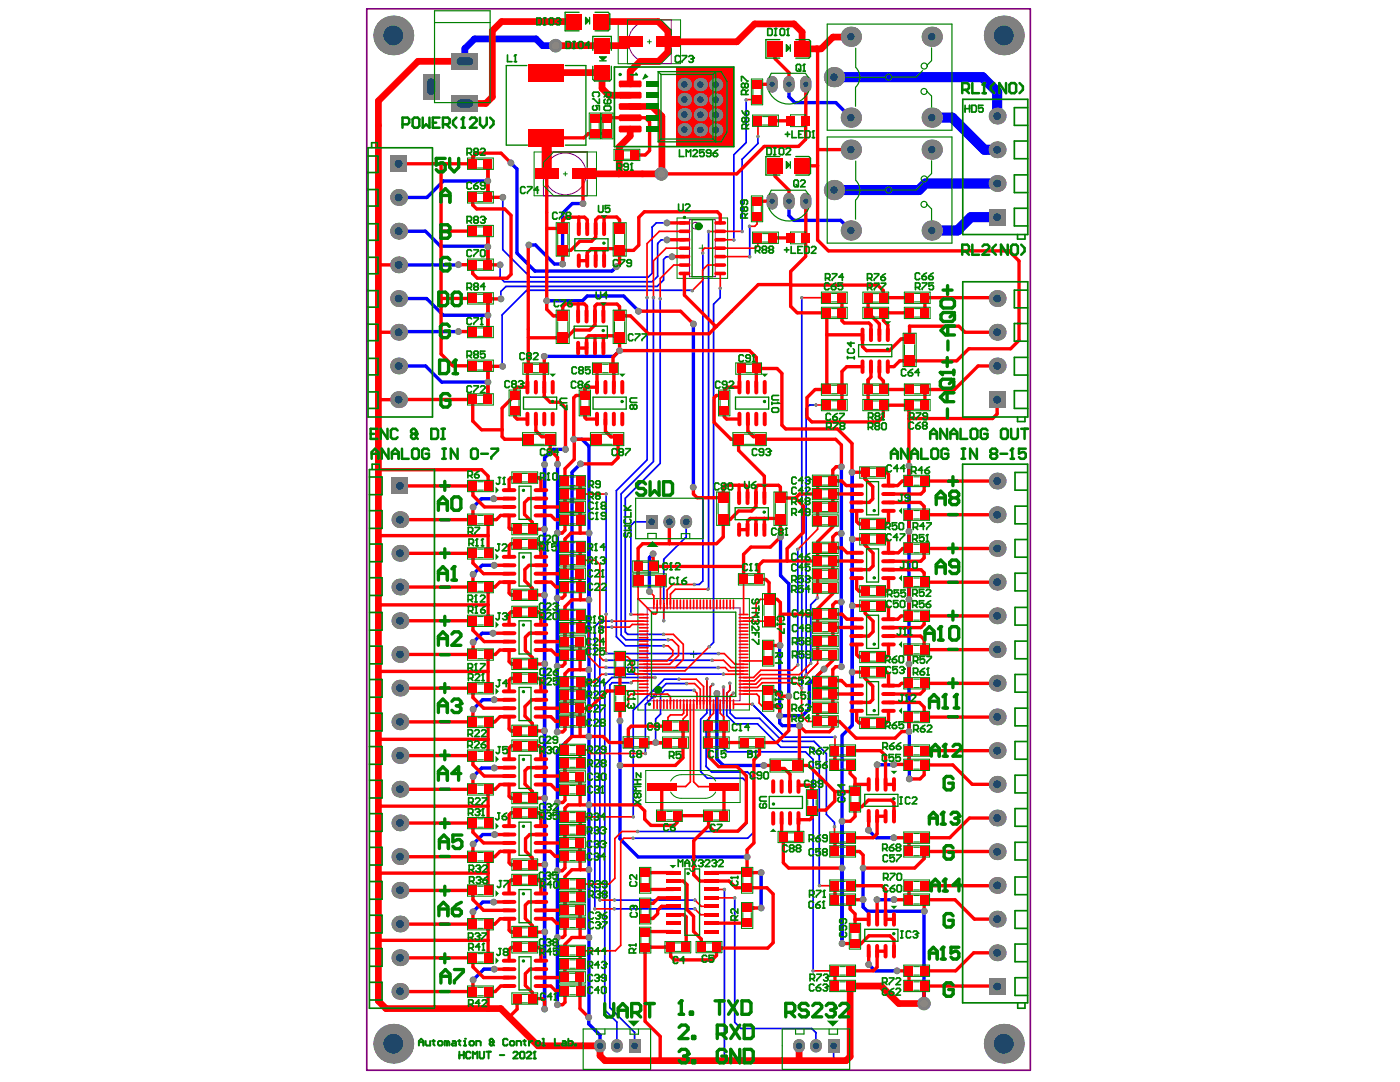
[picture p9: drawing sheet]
<svg xmlns="http://www.w3.org/2000/svg" width="279mm" height="216mm" viewBox="0 0 279 216" stroke-linecap="round" stroke-linejoin="round" font-family="sans-serif">
<path d="M123.4 4h12.4v8.7h-12.4zM129.2 8.3h.8M129.6 7.9v.8M106.6 30.3h12.4v8.8h-12.4zM112.4 34.7h.8M112.8 34.3v.8M135.1 43.5h10.1v12h-10.1zM139.5 49.5h1.3M140.2 48.9v1.3M127.3 119.4h22.3v22.3h-22.3zM137.8 130.6h1.3M138.4 129.9v1.3" fill="none" stroke="#008000" stroke-width=".2"/>
<g fill="none" stroke="#800080" stroke-width=".2">
<path d="M116.9 4.3h.5M117.2 4v.6M119.9 11.6h.5M120.2 11.4v.5M125.2 4h8.8v8.7h-8.8zM157 9.7h.5M157.2 9.5v.5M108.4 30.3h8.8v8.8h-8.8zM157 33.1h.5M157.2 32.8v.5M137.6 43.8h5.1v11.4h-5.1zM129.2 121.3h18.5v18.5h-18.5z"/>
<circle cx="129.6" cy="8.3" r="4.2"/>
<circle cx="112.8" cy="34.7" r="4.2"/>
<circle cx="138.8" cy="45" r=".66"/>
<circle cx="130.4" cy="138.6" r=".66"/>
</g>
<path d="M73.2 1.8h132.4v211.8h-132.4z" fill="none" stroke="#800080" stroke-width=".34"/>
<g fill="#a6968d">
<circle cx="127.2" cy="165.9" r=".17"/>
<circle cx="155.8" cy="107.1" r=".34"/>
<circle cx="133.3" cy="127.7" r=".17"/>
<circle cx="130.4" cy="59.4" r=".17"/>
<circle cx="130.3" cy="110.5" r=".34"/>
<circle cx="129.6" cy="118" r=".34"/>
<circle cx="151.9" cy="181.2" r=".34"/>
<circle cx="151.9" cy="174.1" r=".34"/>
<circle cx="146.6" cy="179.2" r=".17"/>
<circle cx="123.7" cy="70" r=".34"/>
<circle cx="108.6" cy="71.1" r=".34"/>
<circle cx="127.4" cy="62.1" r=".34"/>
<circle cx="138.3" cy="97.2" r=".34"/>
<circle cx="138.4" cy="64.7" r=".34"/>
<circle cx="109.1" cy="60" r=".34"/>
<circle cx="123" cy="53.2" r=".34"/>
<circle cx="155.7" cy="128.8" r=".34"/>
<circle cx="105.6" cy="48.9" r=".34"/>
<circle cx="164.5" cy="133.5" r=".34"/>
<circle cx="181.4" cy="146" r=".34"/>
<circle cx="111.2" cy="160.1" r=".34"/>
<circle cx="123.8" cy="152.7" r=".34"/>
<circle cx="149.1" cy="171" r=".34"/>
<circle cx="123.7" cy="143.8" r=".34"/>
<circle cx="181.5" cy="155.4" r=".34"/>
<circle cx="115.8" cy="92.6" r=".34"/>
<circle cx="117.6" cy="106.4" r=".34"/>
<circle cx="117.5" cy="119.7" r=".34"/>
<circle cx="120.9" cy="130.3" r=".17"/>
<circle cx="117.5" cy="133.6" r=".34"/>
<circle cx="117.5" cy="147" r=".34"/>
<circle cx="117.5" cy="160.6" r=".34"/>
<circle cx="117.5" cy="173.5" r=".34"/>
<circle cx="117.5" cy="187.1" r=".34"/>
<circle cx="117.5" cy="203" r=".34"/>
<circle cx="118.7" cy="181.3" r=".17"/>
<circle cx="119.7" cy="179.6" r=".17"/>
<circle cx="111.2" cy="200.5" r=".34"/>
<circle cx="121" cy="122.6" r=".17"/>
<circle cx="122.1" cy="123.9" r=".17"/>
<circle cx="122.1" cy="125.1" r=".17"/>
<circle cx="184.4" cy="200.2" r=".67"/>
<circle cx="184.5" cy="181.8" r=".34"/>
<circle cx="172.3" cy="173.2" r=".34"/>
<circle cx="172.3" cy="179.5" r=".34"/>
<circle cx="155.6" cy="142.8" r=".34"/>
<circle cx="159.5" cy="144.8" r=".34"/>
<circle cx="114.5" cy="87.6" r=".34"/>
<circle cx="120.9" cy="133.2" r=".17"/>
<circle cx="120.9" cy="134.5" r=".17"/>
<circle cx="157.4" cy="138.9" r=".34"/>
<circle cx="132" cy="34.7" r=".67"/>
<circle cx="151.3" cy="27.2" r=".17"/>
<circle cx="148.1" cy="46.2" r=".17"/>
<circle cx="148.9" cy="19.9" r=".17"/>
<circle cx="146.5" cy="47.9" r=".17"/>
<circle cx="149.6" cy="45.2" r=".17"/>
<circle cx="149.6" cy="51.2" r=".17"/>
<circle cx="138.1" cy="58" r=".17"/>
<circle cx="102" cy="32.5" r=".34"/>
<circle cx="116.4" cy="40.6" r=".34"/>
<circle cx="112.3" cy="52.7" r=".34"/>
<circle cx="166.6" cy="147.1" r=".17"/>
<circle cx="150.2" cy="140.5" r=".17"/>
<circle cx="146.4" cy="138.3" r=".17"/>
<circle cx="145.6" cy="136.3" r=".17"/>
<circle cx="166.5" cy="165" r=".17"/>
<circle cx="152.4" cy="152.7" r=".34"/>
<circle cx="163.1" cy="119.3" r=".17"/>
<circle cx="161.8" cy="132.4" r=".17"/>
<circle cx="160.9" cy="134.7" r=".17"/>
<circle cx="160" cy="137.3" r=".17"/>
<circle cx="159.2" cy="132.7" r=".17"/>
<circle cx="159.2" cy="109.6" r=".17"/>
<circle cx="132.5" cy="128.9" r=".17"/>
<circle cx="129.1" cy="59.4" r=".17"/>
<circle cx="132.4" cy="126.6" r=".17"/>
<circle cx="131.8" cy="59.6" r=".17"/>
<circle cx="141.5" cy="129" r=".17"/>
<circle cx="143.7" cy="57.5" r=".17"/>
<circle cx="160" cy="59.4" r=".17"/>
<circle cx="162.8" cy="80.8" r=".17"/>
<circle cx="121" cy="98.6" r=".17"/>
<circle cx="143.4" cy="130.4" r=".17"/>
<circle cx="142.1" cy="131.8" r=".17"/>
<circle cx="121" cy="131.8" r=".17"/>
<circle cx="143.3" cy="133.2" r=".17"/>
<circle cx="144.4" cy="134.5" r=".17"/>
<circle cx="168.1" cy="173.2" r=".34"/>
<circle cx="162.3" cy="193.7" r=".17"/>
<circle cx="144.4" cy="137.1" r=".17"/>
<circle cx="163.5" cy="176.7" r=".17"/>
<circle cx="126.3" cy="167.3" r=".17"/>
<circle cx="142.3" cy="136.6" r=".17"/>
<circle cx="143.1" cy="138.4" r=".34"/>
<circle cx="141.1" cy="135.5" r=".17"/>
<circle cx="126.4" cy="163" r=".17"/>
<circle cx="135.5" cy="135.5" r=".17"/>
<circle cx="128.8" cy="150.3" r=".17"/>
<circle cx="137" cy="136.4" r=".17"/>
<circle cx="130.8" cy="148.2" r=".34"/>
<circle cx="138.5" cy="137.7" r=".17"/>
<circle cx="122.6" cy="179.6" r=".17"/>
<circle cx="138.7" cy="179.6" r=".17"/>
<circle cx="122.6" cy="181.3" r=".17"/>
<circle cx="138.7" cy="181.3" r=".17"/>
<circle cx="126" cy="136.2" r=".17"/>
<circle cx="130.7" cy="135.2" r=".17"/>
<circle cx="141.4" cy="46.2" r=".17"/>
<circle cx="141.3" cy="117.6" r=".17"/>
<circle cx="140.2" cy="50.5" r=".17"/>
<circle cx="138.6" cy="116.6" r=".17"/>
<circle cx="112.9" cy="89.7" r=".34"/>
<circle cx="100.3" cy="73.1" r=".34"/>
<circle cx="100" cy="59.6" r=".34"/>
<circle cx="134.1" cy="51.2" r=".34"/>
<circle cx="99.8" cy="52.9" r=".34"/>
<circle cx="133.1" cy="47.9" r=".34"/>
<circle cx="100.3" cy="39.4" r=".34"/>
<circle cx="133.1" cy="44.5" r=".34"/>
<circle cx="168.1" cy="188.3" r=".34"/>
<circle cx="168.1" cy="163.9" r=".34"/>
<circle cx="167.9" cy="133" r=".34"/>
<circle cx="167.9" cy="120.1" r=".34"/>
<circle cx="167.9" cy="106.4" r=".34"/>
<circle cx="167.9" cy="93.1" r=".34"/>
<circle cx="170.1" cy="120.9" r=".34"/>
<circle cx="170.1" cy="107.6" r=".34"/>
<circle cx="170" cy="94.2" r=".34"/>
<circle cx="170.1" cy="134.1" r=".34"/>
<circle cx="111.2" cy="187.1" r=".34"/>
<circle cx="111.2" cy="173.7" r=".34"/>
<circle cx="111.2" cy="146" r=".34"/>
<circle cx="111.2" cy="132.9" r=".34"/>
<circle cx="111.2" cy="119.4" r=".34"/>
<circle cx="111.2" cy="106.4" r=".34"/>
<circle cx="111.3" cy="92.6" r=".34"/>
<circle cx="132.5" cy="123.9" r=".17"/>
<circle cx="125.9" cy="122.6" r=".17"/>
<circle cx="110.9" cy="9.1" r=".67"/>
<circle cx="108.7" cy="186" r=".34"/>
<circle cx="108.7" cy="172.5" r=".34"/>
<circle cx="108.7" cy="159.3" r=".34"/>
<circle cx="108.6" cy="145.8" r=".34"/>
<circle cx="108.7" cy="132.5" r=".34"/>
<circle cx="108.6" cy="118.7" r=".34"/>
<circle cx="108.6" cy="105.6" r=".34"/>
<circle cx="108.7" cy="92.7" r=".34"/>
<circle cx="108.7" cy="201.4" r=".34"/>
<circle cx="144.6" cy="177.5" r=".17"/>
<circle cx="181.4" cy="132.5" r=".34"/>
<circle cx="181.4" cy="119.6" r=".34"/>
<circle cx="181.4" cy="106" r=".34"/>
<circle cx="181.4" cy="93" r=".34"/>
<circle cx="91.5" cy="52.8" r=".34"/>
<circle cx="91.5" cy="66.2" r=".34"/>
<circle cx="178.3" cy="152.5" r=".34"/>
<circle cx="175" cy="152.6" r=".34"/>
<circle cx="178.4" cy="167.2" r=".34"/>
<circle cx="173.3" cy="165.6" r=".34"/>
<circle cx="179" cy="193.7" r=".34"/>
<circle cx="173.4" cy="192.4" r=".34"/>
<circle cx="178.4" cy="179.5" r=".34"/>
<circle cx="175" cy="179.5" r=".34"/>
<circle cx="94.4" cy="195.5" r=".34"/>
<circle cx="98.6" cy="193.4" r=".34"/>
<circle cx="94.4" cy="182" r=".34"/>
<circle cx="98.5" cy="180" r=".34"/>
<circle cx="94.4" cy="168.4" r=".34"/>
<circle cx="98.7" cy="166.5" r=".34"/>
<circle cx="94.4" cy="155" r=".34"/>
<circle cx="98.6" cy="153.2" r=".34"/>
<circle cx="94.4" cy="141.5" r=".34"/>
<circle cx="98.6" cy="139.6" r=".34"/>
<circle cx="94.4" cy="128.2" r=".34"/>
<circle cx="98.4" cy="126.3" r=".34"/>
<circle cx="94.4" cy="114.6" r=".34"/>
<circle cx="98.6" cy="112.8" r=".34"/>
<circle cx="94.4" cy="101.2" r=".34"/>
<circle cx="98.5" cy="99.5" r=".34"/>
<circle cx="97.4" cy="76.3" r=".34"/>
<circle cx="97.4" cy="62.9" r=".34"/>
<circle cx="97.3" cy="49.2" r=".34"/>
<circle cx="97.3" cy="36.1" r=".34"/>
</g>
<g fill="none" stroke="#00f" stroke-width=".67">
<path d="M157.5 16.8v2.5l1.1 1.2h8.2l3 3M97.3 36.1h-8.8l-3.3 3.3h-5.6M102 32.5l1.2 1.2v16.8l3.6 3.6h15.3l.9-.9M79.6 46.1h5.3l3 3 9.4 .1M79.6 59.6h5.5l3.4 3.3h8.9M91.5 52.8l-11.9 .1M116.4 40.6h-2.2l-1.9 2v10.1h-1.6l-3.8-3.8h-1.3M157.5 40.1v2.9l.9 1h9.4l2 2M79.6 73h5.3l3.3 3.3h9.2M91.5 66.2h-11.8l-.1 .1M109.1 60h7.2l.9-.9h7.3l2.9 3M123.7 70l-1.2 1.1h-13.9"/>
<path d="M138.4 64.7l-.1 32.5M98.5 99.5h-2.4l-1.7 1.7M111.3 92.6l-.1 53.4M112.9 89.7h-2.5l-1.7 1.6v110.1M114.5 87.6h1.6l1.4 1.4v115.3l2.2 2.3v2.1M115.8 92.6l-1.6 1.6v52.7l-3 2.9v50.7M167.9 93.1v39.9M170 94.2l.1 50.5-2 2.1v41.5M181.4 93h.1M181.4 93l.1 62.4M98.6 112.8h-2.4l-1.8 1.8M111.3 106.3l-.1 .1"/>
<path d="M130.3 110.5l-.7 .7v6.8M155.8 107.1v7.7l1.6 1.7v22.4M98.4 126.3h-2.2l-1.8 1.9M98.6 139.6h-2.3l-1.9 1.9M143.1 138.4v13l1.3 1.3h8M155.7 128.8l-.1 15.5 .5 .5h3.4M164.5 133.5l-3 2.9v5l-1.4 1.4h-4.5M98.6 153.2h-2.5l-1.7 1.8M123.7 143.8v23.6l3.7 3.6h21.7M178.3 152.5l-3.3 .1M98.7 166.5h-2.4l-1.9 1.9M151.9 174.1v7.1"/>
<path d="M172.3 173.2v7.8l.8 .8h11.4l-.1 18.4M173.3 165.6l1.5 1.6h3.6M178.4 179.5h-3.4M98.5 180h-2.2l-1.9 2M98.6 193.4h-2l-2.2 2.1M173.4 192.4l1.2 1.3h4.4"/>
</g>
<g fill="none" stroke="#00f" stroke-width=".34">
<path d="M148.9 19.9v8.5l-2.4 2.5v17M100.3 39.4v10.4l5.5 5.5h23.6l.7-.8v-9.2l.9-.8h2.1M151.3 27.2v1.4l-3.2 3.2v14.4M129.1 59.4v32.4l-6.1 6.1v29.2l1.8 1.8h7.7M130.4 59.4v32.7l-6.4 6.4v28.2l.9 1h8.4M131.8 59.6v32.9l-7 6.9v26.7l.5 .5h7.1M133.1 47.9h-1.1l-.7 .7v6.5l-1.1 1.1h-29.6l-.8-.8v-2.5M134.1 51.2h-1.1l-.6 .6v4.1l-1.2 1.3h-30.2l-1 1v1.4M138.1 58l-33-.1-4.9 4.9v10.2l.1 .1M140.2 50.5l.1 65.4-.7 .7h-1M141.4 46.2v71.2l-.1 .2M143.7 57.5v1.9l-1.3 1.3v67.5l-.9 .8"/>
<path d="M149.6 45.2v6M160 59.4v77.9M121 98.6v24M162.8 80.8h-1.3l-.6 .7v53.2M130.1 104.1h-3.5l-.7 .8v17.7M136.9 104.1v3l-4.4 4.5v12.3M159.2 109.6v23.1M163.1 119.3l-1.3 1.4v11.7M120.9 133.2h22.4M120.9 130.3l22.5 .1M121 131.8h21.1M122.1 123.9h-2.3l-1.1 1.1v56.3"/>
<path d="M122.1 125.1h-2l-.4 .4v54.1M126 136.2h-3.8l-.5 .5v64.3l4.9 5v2.7M130.7 135.2h-8.6l-1.4 1.4v64.9l2.4 2.4v4.8M135.5 135.5h-2.9l-6.2 6.2v21.3M137 136.4h-4l-4.2 4.2v9.7M138.5 137.7h-5.8l-.9 .9v3.9l-1 1v4.7M141.1 135.5v6.8l-1.3 1.2v10.4l1.4 1.4h7l.9 .9v8l-1.7 1.7h-20.2M142.3 136.6l-.6 .5v6l-.8 .9v8.9l1.1 1.1h7.2l1.2 1.2v10.9l-1.2 1.2h-22.9M144.4 134.5h-23.5M144.4 137.1v12.2l.7 .7h15.7l1.5 1.5v42.2M145.6 136.3v1.4l-.6 .6v4.5l1.7 1.6h4.5l4.6 4.7h6l1.7 1.7v25.9M146.4 138.3l-.7 .7v3.3l1.1 1h4.8l4.6 4.6h6.3l2.4 2.5v12.1l1.6 1.6v.9"/>
<path d="M150.1 140.5l6.6 6.6h9.9M122.6 179.6h16.1M144.6 177.5v33.1l1.1 1.1h20.2l.5-.5v-2.5M146.6 179.2v24.8l1.3 1.2h14.1l.8 .9v2.6M168.1 163.9v9.3M122.6 181.3h16.1"/>
</g>
<path d="M110.9 9.1h-2.6l-1.3-1.3h-12.3l-1.9 1.9v2.5" fill="none" stroke="#00f" stroke-width="1.3"/>
<path d="M166.4 15.4h29.7l2.9 2.9v4.9M185.9 23.5h4.2l6.4 6.4h2.5M199 36.6h-14.3l-1.3 1.3h-17M199 43.3h-5.2l-2.7 2.7h-5.2" fill="none" stroke="#00f" stroke-width="2"/>
<circle cx="127.2" cy="165.9" r=".34" fill="#808080"/>
<circle cx="127.2" cy="165.9" r=".17" fill="#a6968d"/>
<circle cx="155.8" cy="107.1" r=".67" fill="#808080"/>
<circle cx="155.8" cy="107.1" r=".34" fill="#a6968d"/>
<circle cx="133.3" cy="127.7" r=".34" fill="#808080"/>
<circle cx="133.3" cy="127.7" r=".17" fill="#a6968d"/>
<circle cx="130.4" cy="59.4" r=".34" fill="#808080"/>
<circle cx="130.4" cy="59.4" r=".17" fill="#a6968d"/>
<circle cx="130.3" cy="110.5" r=".67" fill="#808080"/>
<circle cx="130.3" cy="110.5" r=".34" fill="#a6968d"/>
<circle cx="129.6" cy="118" r=".67" fill="#808080"/>
<circle cx="129.6" cy="118" r=".34" fill="#a6968d"/>
<circle cx="151.9" cy="181.2" r=".67" fill="#808080"/>
<circle cx="151.9" cy="181.2" r=".34" fill="#a6968d"/>
<circle cx="151.9" cy="174.1" r=".67" fill="#808080"/>
<circle cx="151.9" cy="174.1" r=".34" fill="#a6968d"/>
<circle cx="146.6" cy="179.2" r=".34" fill="#808080"/>
<circle cx="146.6" cy="179.2" r=".17" fill="#a6968d"/>
<circle cx="123.7" cy="70" r=".67" fill="#808080"/>
<circle cx="123.7" cy="70" r=".34" fill="#a6968d"/>
<circle cx="108.6" cy="71.1" r=".67" fill="#808080"/>
<circle cx="108.6" cy="71.1" r=".34" fill="#a6968d"/>
<circle cx="127.4" cy="62.1" r=".67" fill="#808080"/>
<circle cx="127.4" cy="62.1" r=".34" fill="#a6968d"/>
<circle cx="138.3" cy="97.2" r=".67" fill="#808080"/>
<circle cx="138.3" cy="97.2" r=".34" fill="#a6968d"/>
<circle cx="138.4" cy="64.7" r=".67" fill="#808080"/>
<circle cx="138.4" cy="64.7" r=".34" fill="#a6968d"/>
<circle cx="109.1" cy="60" r=".67" fill="#808080"/>
<circle cx="109.1" cy="60" r=".34" fill="#a6968d"/>
<circle cx="123" cy="53.2" r=".67" fill="#808080"/>
<circle cx="123" cy="53.2" r=".34" fill="#a6968d"/>
<circle cx="155.7" cy="128.8" r=".67" fill="#808080"/>
<circle cx="155.7" cy="128.8" r=".34" fill="#a6968d"/>
<circle cx="105.6" cy="48.9" r=".67" fill="#808080"/>
<circle cx="105.6" cy="48.9" r=".34" fill="#a6968d"/>
<circle cx="164.5" cy="133.5" r=".67" fill="#808080"/>
<circle cx="164.5" cy="133.5" r=".34" fill="#a6968d"/>
<circle cx="181.4" cy="146" r=".67" fill="#808080"/>
<circle cx="181.4" cy="146" r=".34" fill="#a6968d"/>
<circle cx="111.2" cy="160.1" r=".67" fill="#808080"/>
<circle cx="111.2" cy="160.1" r=".34" fill="#a6968d"/>
<circle cx="123.8" cy="152.7" r=".67" fill="#808080"/>
<circle cx="123.8" cy="152.7" r=".34" fill="#a6968d"/>
<circle cx="149.1" cy="171" r=".67" fill="#808080"/>
<circle cx="149.1" cy="171" r=".34" fill="#a6968d"/>
<circle cx="123.7" cy="143.8" r=".67" fill="#808080"/>
<circle cx="123.7" cy="143.8" r=".34" fill="#a6968d"/>
<circle cx="181.5" cy="155.4" r=".67" fill="#808080"/>
<circle cx="181.5" cy="155.4" r=".34" fill="#a6968d"/>
<circle cx="115.8" cy="92.6" r=".67" fill="#808080"/>
<circle cx="115.8" cy="92.6" r=".34" fill="#a6968d"/>
<circle cx="117.6" cy="106.4" r=".67" fill="#808080"/>
<circle cx="117.6" cy="106.4" r=".34" fill="#a6968d"/>
<circle cx="117.5" cy="119.7" r=".67" fill="#808080"/>
<circle cx="117.5" cy="119.7" r=".34" fill="#a6968d"/>
<circle cx="120.9" cy="130.3" r=".34" fill="#808080"/>
<circle cx="120.9" cy="130.3" r=".17" fill="#a6968d"/>
<circle cx="117.5" cy="133.6" r=".67" fill="#808080"/>
<circle cx="117.5" cy="133.6" r=".34" fill="#a6968d"/>
<circle cx="117.5" cy="147" r=".67" fill="#808080"/>
<circle cx="117.5" cy="147" r=".34" fill="#a6968d"/>
<circle cx="117.5" cy="160.6" r=".67" fill="#808080"/>
<circle cx="117.5" cy="160.6" r=".34" fill="#a6968d"/>
<circle cx="117.5" cy="173.5" r=".67" fill="#808080"/>
<circle cx="117.5" cy="173.5" r=".34" fill="#a6968d"/>
<circle cx="117.5" cy="187.1" r=".67" fill="#808080"/>
<circle cx="117.5" cy="187.1" r=".34" fill="#a6968d"/>
<circle cx="117.5" cy="203" r=".67" fill="#808080"/>
<circle cx="117.5" cy="203" r=".34" fill="#a6968d"/>
<circle cx="118.7" cy="181.3" r=".34" fill="#808080"/>
<circle cx="118.7" cy="181.3" r=".17" fill="#a6968d"/>
<circle cx="119.7" cy="179.6" r=".34" fill="#808080"/>
<circle cx="119.7" cy="179.6" r=".17" fill="#a6968d"/>
<circle cx="111.2" cy="200.5" r=".67" fill="#808080"/>
<circle cx="111.2" cy="200.5" r=".34" fill="#a6968d"/>
<circle cx="121" cy="122.6" r=".34" fill="#808080"/>
<circle cx="121" cy="122.6" r=".17" fill="#a6968d"/>
<circle cx="122.1" cy="123.9" r=".34" fill="#808080"/>
<circle cx="122.1" cy="123.9" r=".17" fill="#a6968d"/>
<circle cx="122.1" cy="125.1" r=".34" fill="#808080"/>
<circle cx="122.1" cy="125.1" r=".17" fill="#a6968d"/>
<circle cx="184.4" cy="200.2" r="1.35" fill="#808080"/>
<circle cx="184.4" cy="200.2" r=".67" fill="#a6968d"/>
<circle cx="184.5" cy="181.8" r=".67" fill="#808080"/>
<circle cx="184.5" cy="181.8" r=".34" fill="#a6968d"/>
<circle cx="172.3" cy="173.2" r=".67" fill="#808080"/>
<circle cx="172.3" cy="173.2" r=".34" fill="#a6968d"/>
<circle cx="172.3" cy="179.5" r=".67" fill="#808080"/>
<circle cx="172.3" cy="179.5" r=".34" fill="#a6968d"/>
<circle cx="155.6" cy="142.8" r=".67" fill="#808080"/>
<circle cx="155.6" cy="142.8" r=".34" fill="#a6968d"/>
<circle cx="159.5" cy="144.8" r=".67" fill="#808080"/>
<circle cx="159.5" cy="144.8" r=".34" fill="#a6968d"/>
<circle cx="114.5" cy="87.6" r=".67" fill="#808080"/>
<circle cx="114.5" cy="87.6" r=".34" fill="#a6968d"/>
<circle cx="120.9" cy="133.2" r=".34" fill="#808080"/>
<circle cx="120.9" cy="133.2" r=".17" fill="#a6968d"/>
<circle cx="120.9" cy="134.5" r=".34" fill="#808080"/>
<circle cx="120.9" cy="134.5" r=".17" fill="#a6968d"/>
<circle cx="157.4" cy="138.9" r=".67" fill="#808080"/>
<circle cx="157.4" cy="138.9" r=".34" fill="#a6968d"/>
<circle cx="132" cy="34.7" r="1.35" fill="#808080"/>
<circle cx="132" cy="34.7" r=".67" fill="#a6968d"/>
<circle cx="151.3" cy="27.2" r=".34" fill="#808080"/>
<circle cx="151.3" cy="27.2" r=".17" fill="#a6968d"/>
<circle cx="148.1" cy="46.2" r=".34" fill="#808080"/>
<circle cx="148.1" cy="46.2" r=".17" fill="#a6968d"/>
<circle cx="148.9" cy="19.9" r=".34" fill="#808080"/>
<circle cx="148.9" cy="19.9" r=".17" fill="#a6968d"/>
<circle cx="146.5" cy="47.9" r=".34" fill="#808080"/>
<circle cx="146.5" cy="47.9" r=".17" fill="#a6968d"/>
<circle cx="149.6" cy="45.2" r=".34" fill="#808080"/>
<circle cx="149.6" cy="45.2" r=".17" fill="#a6968d"/>
<circle cx="149.6" cy="51.2" r=".34" fill="#808080"/>
<circle cx="149.6" cy="51.2" r=".17" fill="#a6968d"/>
<circle cx="138.1" cy="58" r=".34" fill="#808080"/>
<circle cx="138.1" cy="58" r=".17" fill="#a6968d"/>
<circle cx="102" cy="32.5" r=".67" fill="#808080"/>
<circle cx="102" cy="32.5" r=".34" fill="#a6968d"/>
<circle cx="116.4" cy="40.6" r=".67" fill="#808080"/>
<circle cx="116.4" cy="40.6" r=".34" fill="#a6968d"/>
<circle cx="112.3" cy="52.7" r=".67" fill="#808080"/>
<circle cx="112.3" cy="52.7" r=".34" fill="#a6968d"/>
<circle cx="166.6" cy="147.1" r=".34" fill="#808080"/>
<circle cx="166.6" cy="147.1" r=".17" fill="#a6968d"/>
<circle cx="150.2" cy="140.5" r=".34" fill="#808080"/>
<circle cx="150.2" cy="140.5" r=".17" fill="#a6968d"/>
<circle cx="146.4" cy="138.3" r=".34" fill="#808080"/>
<circle cx="146.4" cy="138.3" r=".17" fill="#a6968d"/>
<circle cx="145.6" cy="136.3" r=".34" fill="#808080"/>
<circle cx="145.6" cy="136.3" r=".17" fill="#a6968d"/>
<circle cx="166.5" cy="165" r=".34" fill="#808080"/>
<circle cx="166.5" cy="165" r=".17" fill="#a6968d"/>
<circle cx="152.4" cy="152.7" r=".67" fill="#808080"/>
<circle cx="152.4" cy="152.7" r=".34" fill="#a6968d"/>
<circle cx="163.1" cy="119.3" r=".34" fill="#808080"/>
<circle cx="163.1" cy="119.3" r=".17" fill="#a6968d"/>
<circle cx="161.8" cy="132.4" r=".34" fill="#808080"/>
<circle cx="161.8" cy="132.4" r=".17" fill="#a6968d"/>
<circle cx="160.9" cy="134.7" r=".34" fill="#808080"/>
<circle cx="160.9" cy="134.7" r=".17" fill="#a6968d"/>
<circle cx="160" cy="137.3" r=".34" fill="#808080"/>
<circle cx="160" cy="137.3" r=".17" fill="#a6968d"/>
<circle cx="159.2" cy="132.7" r=".34" fill="#808080"/>
<circle cx="159.2" cy="132.7" r=".17" fill="#a6968d"/>
<circle cx="159.2" cy="109.6" r=".34" fill="#808080"/>
<circle cx="159.2" cy="109.6" r=".17" fill="#a6968d"/>
<circle cx="132.5" cy="128.9" r=".34" fill="#808080"/>
<circle cx="132.5" cy="128.9" r=".17" fill="#a6968d"/>
<circle cx="129.1" cy="59.4" r=".34" fill="#808080"/>
<circle cx="129.1" cy="59.4" r=".17" fill="#a6968d"/>
<circle cx="132.4" cy="126.6" r=".34" fill="#808080"/>
<circle cx="132.4" cy="126.6" r=".17" fill="#a6968d"/>
<circle cx="131.8" cy="59.6" r=".34" fill="#808080"/>
<circle cx="131.8" cy="59.6" r=".17" fill="#a6968d"/>
<circle cx="141.5" cy="129" r=".34" fill="#808080"/>
<circle cx="141.5" cy="129" r=".17" fill="#a6968d"/>
<circle cx="143.7" cy="57.5" r=".34" fill="#808080"/>
<circle cx="143.7" cy="57.5" r=".17" fill="#a6968d"/>
<circle cx="160" cy="59.4" r=".34" fill="#808080"/>
<circle cx="160" cy="59.4" r=".17" fill="#a6968d"/>
<circle cx="162.8" cy="80.8" r=".34" fill="#808080"/>
<circle cx="162.8" cy="80.8" r=".17" fill="#a6968d"/>
<circle cx="121" cy="98.6" r=".34" fill="#808080"/>
<circle cx="121" cy="98.6" r=".17" fill="#a6968d"/>
<circle cx="143.4" cy="130.4" r=".34" fill="#808080"/>
<circle cx="143.4" cy="130.4" r=".17" fill="#a6968d"/>
<circle cx="142.1" cy="131.8" r=".34" fill="#808080"/>
<circle cx="142.1" cy="131.8" r=".17" fill="#a6968d"/>
<circle cx="121" cy="131.8" r=".34" fill="#808080"/>
<circle cx="121" cy="131.8" r=".17" fill="#a6968d"/>
<circle cx="143.3" cy="133.2" r=".34" fill="#808080"/>
<circle cx="143.3" cy="133.2" r=".17" fill="#a6968d"/>
<circle cx="144.4" cy="134.5" r=".34" fill="#808080"/>
<circle cx="144.4" cy="134.5" r=".17" fill="#a6968d"/>
<circle cx="168.1" cy="173.2" r=".67" fill="#808080"/>
<circle cx="168.1" cy="173.2" r=".34" fill="#a6968d"/>
<circle cx="162.3" cy="193.7" r=".34" fill="#808080"/>
<circle cx="162.3" cy="193.7" r=".17" fill="#a6968d"/>
<circle cx="144.4" cy="137.1" r=".34" fill="#808080"/>
<circle cx="144.4" cy="137.1" r=".17" fill="#a6968d"/>
<circle cx="163.5" cy="176.7" r=".34" fill="#808080"/>
<circle cx="163.5" cy="176.7" r=".17" fill="#a6968d"/>
<circle cx="126.3" cy="167.3" r=".34" fill="#808080"/>
<circle cx="126.3" cy="167.3" r=".17" fill="#a6968d"/>
<circle cx="142.3" cy="136.6" r=".34" fill="#808080"/>
<circle cx="142.3" cy="136.6" r=".17" fill="#a6968d"/>
<circle cx="143.1" cy="138.4" r=".67" fill="#808080"/>
<circle cx="143.1" cy="138.4" r=".34" fill="#a6968d"/>
<circle cx="141.1" cy="135.5" r=".34" fill="#808080"/>
<circle cx="141.1" cy="135.5" r=".17" fill="#a6968d"/>
<circle cx="126.4" cy="163" r=".34" fill="#808080"/>
<circle cx="126.4" cy="163" r=".17" fill="#a6968d"/>
<circle cx="135.5" cy="135.5" r=".34" fill="#808080"/>
<circle cx="135.5" cy="135.5" r=".17" fill="#a6968d"/>
<circle cx="128.8" cy="150.3" r=".34" fill="#808080"/>
<circle cx="128.8" cy="150.3" r=".17" fill="#a6968d"/>
<circle cx="137" cy="136.4" r=".34" fill="#808080"/>
<circle cx="137" cy="136.4" r=".17" fill="#a6968d"/>
<circle cx="130.8" cy="148.2" r=".67" fill="#808080"/>
<circle cx="130.8" cy="148.2" r=".34" fill="#a6968d"/>
<circle cx="138.5" cy="137.7" r=".34" fill="#808080"/>
<circle cx="138.5" cy="137.7" r=".17" fill="#a6968d"/>
<circle cx="122.6" cy="179.6" r=".34" fill="#808080"/>
<circle cx="122.6" cy="179.6" r=".17" fill="#a6968d"/>
<circle cx="138.7" cy="179.6" r=".34" fill="#808080"/>
<circle cx="138.7" cy="179.6" r=".17" fill="#a6968d"/>
<circle cx="122.6" cy="181.3" r=".34" fill="#808080"/>
<circle cx="122.6" cy="181.3" r=".17" fill="#a6968d"/>
<circle cx="138.7" cy="181.3" r=".34" fill="#808080"/>
<circle cx="138.7" cy="181.3" r=".17" fill="#a6968d"/>
<circle cx="126" cy="136.2" r=".34" fill="#808080"/>
<circle cx="126" cy="136.2" r=".17" fill="#a6968d"/>
<circle cx="130.7" cy="135.2" r=".34" fill="#808080"/>
<circle cx="130.7" cy="135.2" r=".17" fill="#a6968d"/>
<circle cx="141.4" cy="46.2" r=".34" fill="#808080"/>
<circle cx="141.4" cy="46.2" r=".17" fill="#a6968d"/>
<circle cx="141.3" cy="117.6" r=".34" fill="#808080"/>
<circle cx="141.3" cy="117.6" r=".17" fill="#a6968d"/>
<circle cx="140.2" cy="50.5" r=".34" fill="#808080"/>
<circle cx="140.2" cy="50.5" r=".17" fill="#a6968d"/>
<circle cx="138.6" cy="116.6" r=".34" fill="#808080"/>
<circle cx="138.6" cy="116.6" r=".17" fill="#a6968d"/>
<circle cx="112.9" cy="89.7" r=".67" fill="#808080"/>
<circle cx="112.9" cy="89.7" r=".34" fill="#a6968d"/>
<circle cx="100.3" cy="73.1" r=".67" fill="#808080"/>
<circle cx="100.3" cy="73.1" r=".34" fill="#a6968d"/>
<circle cx="100" cy="59.6" r=".67" fill="#808080"/>
<circle cx="100" cy="59.6" r=".34" fill="#a6968d"/>
<circle cx="134.1" cy="51.2" r=".67" fill="#808080"/>
<circle cx="134.1" cy="51.2" r=".34" fill="#a6968d"/>
<circle cx="99.8" cy="52.9" r=".67" fill="#808080"/>
<circle cx="99.8" cy="52.9" r=".34" fill="#a6968d"/>
<circle cx="133.1" cy="47.9" r=".67" fill="#808080"/>
<circle cx="133.1" cy="47.9" r=".34" fill="#a6968d"/>
<circle cx="100.3" cy="39.4" r=".67" fill="#808080"/>
<circle cx="100.3" cy="39.4" r=".34" fill="#a6968d"/>
<circle cx="133.1" cy="44.5" r=".67" fill="#808080"/>
<circle cx="133.1" cy="44.5" r=".34" fill="#a6968d"/>
<circle cx="168.1" cy="188.3" r=".67" fill="#808080"/>
<circle cx="168.1" cy="188.3" r=".34" fill="#a6968d"/>
<circle cx="168.1" cy="163.9" r=".67" fill="#808080"/>
<circle cx="168.1" cy="163.9" r=".34" fill="#a6968d"/>
<circle cx="167.9" cy="133" r=".67" fill="#808080"/>
<circle cx="167.9" cy="133" r=".34" fill="#a6968d"/>
<circle cx="167.9" cy="120.1" r=".67" fill="#808080"/>
<circle cx="167.9" cy="120.1" r=".34" fill="#a6968d"/>
<circle cx="167.9" cy="106.4" r=".67" fill="#808080"/>
<circle cx="167.9" cy="106.4" r=".34" fill="#a6968d"/>
<circle cx="167.9" cy="93.1" r=".67" fill="#808080"/>
<circle cx="167.9" cy="93.1" r=".34" fill="#a6968d"/>
<circle cx="170.1" cy="120.9" r=".67" fill="#808080"/>
<circle cx="170.1" cy="120.9" r=".34" fill="#a6968d"/>
<circle cx="170.1" cy="107.6" r=".67" fill="#808080"/>
<circle cx="170.1" cy="107.6" r=".34" fill="#a6968d"/>
<circle cx="170" cy="94.2" r=".67" fill="#808080"/>
<circle cx="170" cy="94.2" r=".34" fill="#a6968d"/>
<circle cx="170.1" cy="134.1" r=".67" fill="#808080"/>
<circle cx="170.1" cy="134.1" r=".34" fill="#a6968d"/>
<circle cx="111.2" cy="187.1" r=".67" fill="#808080"/>
<circle cx="111.2" cy="187.1" r=".34" fill="#a6968d"/>
<circle cx="111.2" cy="173.7" r=".67" fill="#808080"/>
<circle cx="111.2" cy="173.7" r=".34" fill="#a6968d"/>
<circle cx="111.2" cy="146" r=".67" fill="#808080"/>
<circle cx="111.2" cy="146" r=".34" fill="#a6968d"/>
<circle cx="111.2" cy="132.9" r=".67" fill="#808080"/>
<circle cx="111.2" cy="132.9" r=".34" fill="#a6968d"/>
<circle cx="111.2" cy="119.4" r=".67" fill="#808080"/>
<circle cx="111.2" cy="119.4" r=".34" fill="#a6968d"/>
<circle cx="111.2" cy="106.4" r=".67" fill="#808080"/>
<circle cx="111.2" cy="106.4" r=".34" fill="#a6968d"/>
<circle cx="111.3" cy="92.6" r=".67" fill="#808080"/>
<circle cx="111.3" cy="92.6" r=".34" fill="#a6968d"/>
<circle cx="132.5" cy="123.9" r=".34" fill="#808080"/>
<circle cx="132.5" cy="123.9" r=".17" fill="#a6968d"/>
<circle cx="125.9" cy="122.6" r=".34" fill="#808080"/>
<circle cx="125.9" cy="122.6" r=".17" fill="#a6968d"/>
<circle cx="110.9" cy="9.1" r="1.35" fill="#808080"/>
<circle cx="110.9" cy="9.1" r=".67" fill="#a6968d"/>
<circle cx="108.7" cy="186" r=".67" fill="#808080"/>
<circle cx="108.7" cy="186" r=".34" fill="#a6968d"/>
<circle cx="108.7" cy="172.5" r=".67" fill="#808080"/>
<circle cx="108.7" cy="172.5" r=".34" fill="#a6968d"/>
<circle cx="108.7" cy="159.3" r=".67" fill="#808080"/>
<circle cx="108.7" cy="159.3" r=".34" fill="#a6968d"/>
<circle cx="108.6" cy="145.8" r=".67" fill="#808080"/>
<circle cx="108.6" cy="145.8" r=".34" fill="#a6968d"/>
<circle cx="108.7" cy="132.5" r=".67" fill="#808080"/>
<circle cx="108.7" cy="132.5" r=".34" fill="#a6968d"/>
<circle cx="108.6" cy="118.7" r=".67" fill="#808080"/>
<circle cx="108.6" cy="118.7" r=".34" fill="#a6968d"/>
<circle cx="108.6" cy="105.6" r=".67" fill="#808080"/>
<circle cx="108.6" cy="105.6" r=".34" fill="#a6968d"/>
<circle cx="108.7" cy="92.7" r=".67" fill="#808080"/>
<circle cx="108.7" cy="92.7" r=".34" fill="#a6968d"/>
<circle cx="108.7" cy="201.4" r=".67" fill="#808080"/>
<circle cx="108.7" cy="201.4" r=".34" fill="#a6968d"/>
<circle cx="144.6" cy="177.5" r=".34" fill="#808080"/>
<circle cx="144.6" cy="177.5" r=".17" fill="#a6968d"/>
<circle cx="181.4" cy="132.5" r=".67" fill="#808080"/>
<circle cx="181.4" cy="132.5" r=".34" fill="#a6968d"/>
<circle cx="181.4" cy="119.6" r=".67" fill="#808080"/>
<circle cx="181.4" cy="119.6" r=".34" fill="#a6968d"/>
<circle cx="181.4" cy="106" r=".67" fill="#808080"/>
<circle cx="181.4" cy="106" r=".34" fill="#a6968d"/>
<circle cx="181.4" cy="93" r=".67" fill="#808080"/>
<circle cx="181.4" cy="93" r=".34" fill="#a6968d"/>
<circle cx="91.5" cy="52.8" r=".67" fill="#808080"/>
<circle cx="91.5" cy="52.8" r=".34" fill="#a6968d"/>
<circle cx="91.5" cy="66.2" r=".67" fill="#808080"/>
<circle cx="91.5" cy="66.2" r=".34" fill="#a6968d"/>
<circle cx="178.3" cy="152.5" r=".67" fill="#808080"/>
<circle cx="178.3" cy="152.5" r=".34" fill="#a6968d"/>
<circle cx="175" cy="152.6" r=".67" fill="#808080"/>
<circle cx="175" cy="152.6" r=".34" fill="#a6968d"/>
<circle cx="178.4" cy="167.2" r=".67" fill="#808080"/>
<circle cx="178.4" cy="167.2" r=".34" fill="#a6968d"/>
<circle cx="173.3" cy="165.6" r=".67" fill="#808080"/>
<circle cx="173.3" cy="165.6" r=".34" fill="#a6968d"/>
<circle cx="179" cy="193.7" r=".67" fill="#808080"/>
<circle cx="179" cy="193.7" r=".34" fill="#a6968d"/>
<circle cx="173.4" cy="192.4" r=".67" fill="#808080"/>
<circle cx="173.4" cy="192.4" r=".34" fill="#a6968d"/>
<circle cx="178.4" cy="179.5" r=".67" fill="#808080"/>
<circle cx="178.4" cy="179.5" r=".34" fill="#a6968d"/>
<circle cx="175" cy="179.5" r=".67" fill="#808080"/>
<circle cx="175" cy="179.5" r=".34" fill="#a6968d"/>
<circle cx="94.4" cy="195.5" r=".67" fill="#808080"/>
<circle cx="94.4" cy="195.5" r=".34" fill="#a6968d"/>
<circle cx="98.6" cy="193.4" r=".67" fill="#808080"/>
<circle cx="98.6" cy="193.4" r=".34" fill="#a6968d"/>
<circle cx="94.4" cy="182" r=".67" fill="#808080"/>
<circle cx="94.4" cy="182" r=".34" fill="#a6968d"/>
<circle cx="98.5" cy="180" r=".67" fill="#808080"/>
<circle cx="98.5" cy="180" r=".34" fill="#a6968d"/>
<circle cx="94.4" cy="168.4" r=".67" fill="#808080"/>
<circle cx="94.4" cy="168.4" r=".34" fill="#a6968d"/>
<circle cx="98.7" cy="166.5" r=".67" fill="#808080"/>
<circle cx="98.7" cy="166.5" r=".34" fill="#a6968d"/>
<circle cx="94.4" cy="155" r=".67" fill="#808080"/>
<circle cx="94.4" cy="155" r=".34" fill="#a6968d"/>
<circle cx="98.6" cy="153.2" r=".67" fill="#808080"/>
<circle cx="98.6" cy="153.2" r=".34" fill="#a6968d"/>
<circle cx="94.4" cy="141.5" r=".67" fill="#808080"/>
<circle cx="94.4" cy="141.5" r=".34" fill="#a6968d"/>
<circle cx="98.6" cy="139.6" r=".67" fill="#808080"/>
<circle cx="98.6" cy="139.6" r=".34" fill="#a6968d"/>
<circle cx="94.4" cy="128.2" r=".67" fill="#808080"/>
<circle cx="94.4" cy="128.2" r=".34" fill="#a6968d"/>
<circle cx="98.4" cy="126.3" r=".67" fill="#808080"/>
<circle cx="98.4" cy="126.3" r=".34" fill="#a6968d"/>
<circle cx="94.4" cy="114.6" r=".67" fill="#808080"/>
<circle cx="94.4" cy="114.6" r=".34" fill="#a6968d"/>
<circle cx="98.6" cy="112.8" r=".67" fill="#808080"/>
<circle cx="98.6" cy="112.8" r=".34" fill="#a6968d"/>
<circle cx="94.4" cy="101.2" r=".67" fill="#808080"/>
<circle cx="94.4" cy="101.2" r=".34" fill="#a6968d"/>
<circle cx="98.5" cy="99.5" r=".67" fill="#808080"/>
<circle cx="98.5" cy="99.5" r=".34" fill="#a6968d"/>
<circle cx="97.4" cy="76.3" r=".67" fill="#808080"/>
<circle cx="97.4" cy="76.3" r=".34" fill="#a6968d"/>
<circle cx="97.4" cy="62.9" r=".67" fill="#808080"/>
<circle cx="97.4" cy="62.9" r=".34" fill="#a6968d"/>
<circle cx="97.3" cy="49.2" r=".67" fill="#808080"/>
<circle cx="97.3" cy="49.2" r=".34" fill="#a6968d"/>
<circle cx="97.3" cy="36.1" r=".67" fill="#808080"/>
<circle cx="97.3" cy="36.1" r=".34" fill="#a6968d"/>
<path d="M84.4 14.8h3.3v5h-3.3z" fill-rule="evenodd" fill="#808080"/>
<path d="M86 16.4v1.7" fill="none" stroke="#1f4769" stroke-width="1.7"/>
<path d="M119.7 208.5v.3" fill="none" stroke="#808080" stroke-width="2.4"/>
<circle cx="119.7" cy="208.7" r=".67" fill="#1f4769"/>
<path d="M125.5 207.3h2.3v2.7h-2.3z" fill-rule="evenodd" fill="#808080"/>
<circle cx="126.6" cy="208.7" r=".67" fill="#1f4769"/>
<path d="M123.1 208.5v.3" fill="none" stroke="#808080" stroke-width="2.4"/>
<circle cx="123.1" cy="208.7" r=".67" fill="#1f4769"/>
<path d="M128.9 102.8h2.3v2.7h-2.3z" fill-rule="evenodd" fill="#808080"/>
<circle cx="130.1" cy="104.1" r=".67" fill="#1f4769"/>
<path d="M136.9 104v.3" fill="none" stroke="#808080" stroke-width="2.4"/>
<circle cx="136.9" cy="104.1" r=".67" fill="#1f4769"/>
<circle cx="136.6" cy="25.9" r="1.34" fill="#808080"/>
<circle cx="136.6" cy="25.9" r=".67" fill="#1f4769"/>
<circle cx="139.8" cy="25.9" r="1.34" fill="#808080"/>
<circle cx="139.8" cy="25.9" r=".67" fill="#1f4769"/>
<circle cx="136.6" cy="16.8" r="1.34" fill="#808080"/>
<circle cx="136.6" cy="16.8" r=".67" fill="#1f4769"/>
<circle cx="139.8" cy="16.9" r="1.34" fill="#808080"/>
<circle cx="139.8" cy="16.9" r=".67" fill="#1f4769"/>
<circle cx="139.8" cy="19.9" r="1.34" fill="#808080"/>
<circle cx="139.8" cy="19.9" r=".67" fill="#1f4769"/>
<circle cx="136.6" cy="19.9" r="1.34" fill="#808080"/>
<circle cx="136.6" cy="19.9" r=".67" fill="#1f4769"/>
<path d="M162.8 208.5v.3" fill="none" stroke="#808080" stroke-width="2.4"/>
<circle cx="162.8" cy="208.7" r=".67" fill="#1f4769"/>
<path d="M159.5 208.5v.3" fill="none" stroke="#808080" stroke-width="2.4"/>
<circle cx="159.5" cy="208.7" r=".67" fill="#1f4769"/>
<path d="M160.8 39.6v1.1" fill="none" stroke="#808080" stroke-width="2.2"/>
<circle cx="160.8" cy="40.1" r=".54" fill="#1f4769"/>
<path d="M157.5 39.6v1.1" fill="none" stroke="#808080" stroke-width="2.2"/>
<circle cx="157.5" cy="40.1" r=".54" fill="#1f4769"/>
<path d="M160.8 16.2v1.2" fill="none" stroke="#808080" stroke-width="2.2"/>
<circle cx="160.8" cy="16.8" r=".54" fill="#1f4769"/>
<path d="M157.5 16.2v1.2" fill="none" stroke="#808080" stroke-width="2.2"/>
<circle cx="157.5" cy="16.8" r=".54" fill="#1f4769"/>
<path d="M165.2 207.3h2.4v2.7h-2.4z" fill-rule="evenodd" fill="#808080"/>
<circle cx="166.4" cy="208.7" r=".67" fill="#1f4769"/>
<circle cx="169.8" cy="29.9" r="2.01" fill="#808080"/>
<circle cx="169.8" cy="29.9" r=".76" fill="#1f4769"/>
<circle cx="169.8" cy="7.3" r="2.01" fill="#808080"/>
<circle cx="169.8" cy="7.3" r=".76" fill="#1f4769"/>
<path d="M197.3 195.2h3.4v3.3h-3.4z" fill-rule="evenodd" fill="#808080"/>
<circle cx="199" cy="196.8" r=".79" fill="#1f4769"/>
<circle cx="199" cy="190.1" r="1.68" fill="#808080"/>
<circle cx="199" cy="190.1" r=".79" fill="#1f4769"/>
<circle cx="199" cy="176.7" r="1.68" fill="#808080"/>
<circle cx="199" cy="176.7" r=".79" fill="#1f4769"/>
<circle cx="199" cy="170" r="1.68" fill="#808080"/>
<circle cx="199" cy="170" r=".79" fill="#1f4769"/>
<circle cx="199" cy="156.5" r="1.68" fill="#808080"/>
<circle cx="199" cy="156.5" r=".79" fill="#1f4769"/>
<circle cx="199" cy="143.1" r="1.68" fill="#808080"/>
<circle cx="199" cy="143.1" r=".79" fill="#1f4769"/>
<circle cx="199" cy="136.3" r="1.68" fill="#808080"/>
<circle cx="199" cy="136.3" r=".79" fill="#1f4769"/>
<circle cx="199" cy="122.9" r="1.68" fill="#808080"/>
<circle cx="199" cy="122.9" r=".79" fill="#1f4769"/>
<circle cx="199" cy="116.2" r="1.68" fill="#808080"/>
<circle cx="199" cy="116.2" r=".79" fill="#1f4769"/>
<circle cx="199" cy="102.7" r="1.68" fill="#808080"/>
<circle cx="199" cy="102.7" r=".79" fill="#1f4769"/>
<path d="M197.3 78.1h3.4v3.3h-3.4z" fill-rule="evenodd" fill="#808080"/>
<circle cx="199" cy="79.7" r=".79" fill="#1f4769"/>
<circle cx="199" cy="73" r="1.68" fill="#808080"/>
<circle cx="199" cy="73" r=".79" fill="#1f4769"/>
<circle cx="199" cy="59.6" r="1.68" fill="#808080"/>
<circle cx="199" cy="59.6" r=".79" fill="#1f4769"/>
<circle cx="199" cy="36.6" r="1.68" fill="#808080"/>
<circle cx="199" cy="36.6" r=".79" fill="#1f4769"/>
<circle cx="199" cy="29.9" r="1.68" fill="#808080"/>
<circle cx="199" cy="29.9" r=".79" fill="#1f4769"/>
<path d="M90.1 10.6h5.4v3.3h-5.4z" fill-rule="evenodd" fill="#808080"/>
<path d="M91.9 12.2h1.7" fill="none" stroke="#1f4769" stroke-width="1.7"/>
<path d="M90.1 19h5.4v3.3h-5.4z" fill-rule="evenodd" fill="#808080"/>
<path d="M91.9 20.6h1.7" fill="none" stroke="#1f4769" stroke-width="1.7"/>
<circle cx="136.6" cy="22.9" r="1.34" fill="#808080"/>
<circle cx="136.6" cy="22.9" r=".67" fill="#1f4769"/>
<circle cx="139.8" cy="22.9" r="1.34" fill="#808080"/>
<circle cx="139.8" cy="22.9" r=".67" fill="#1f4769"/>
<circle cx="169.8" cy="46" r="2.01" fill="#808080"/>
<circle cx="169.8" cy="46" r=".76" fill="#1f4769"/>
<circle cx="169.8" cy="23.5" r="2.01" fill="#808080"/>
<circle cx="169.8" cy="23.5" r=".76" fill="#1f4769"/>
<circle cx="199" cy="183.4" r="1.68" fill="#808080"/>
<circle cx="199" cy="183.4" r=".79" fill="#1f4769"/>
<circle cx="199" cy="149.8" r="1.68" fill="#808080"/>
<circle cx="199" cy="149.8" r=".79" fill="#1f4769"/>
<circle cx="199" cy="163.2" r="1.68" fill="#808080"/>
<circle cx="199" cy="163.2" r=".79" fill="#1f4769"/>
<circle cx="199" cy="96" r="1.68" fill="#808080"/>
<circle cx="199" cy="96" r=".79" fill="#1f4769"/>
<circle cx="199" cy="109.4" r="1.68" fill="#808080"/>
<circle cx="199" cy="109.4" r=".79" fill="#1f4769"/>
<circle cx="199" cy="129.6" r="1.68" fill="#808080"/>
<circle cx="199" cy="129.6" r=".79" fill="#1f4769"/>
<circle cx="199" cy="66.3" r="1.68" fill="#808080"/>
<circle cx="199" cy="66.3" r=".79" fill="#1f4769"/>
<circle cx="199" cy="23.2" r="1.68" fill="#808080"/>
<circle cx="199" cy="23.2" r=".79" fill="#1f4769"/>
<path d="M197.3 41.7h3.4v3.3h-3.4z" fill-rule="evenodd" fill="#808080"/>
<circle cx="199" cy="43.3" r=".79" fill="#1f4769"/>
<circle cx="79.8" cy="197.8" r="1.68" fill="#808080"/>
<circle cx="79.8" cy="197.8" r=".79" fill="#1f4769"/>
<circle cx="79.8" cy="191.1" r="1.68" fill="#808080"/>
<circle cx="79.8" cy="191.1" r=".79" fill="#1f4769"/>
<circle cx="79.8" cy="177.6" r="1.68" fill="#808080"/>
<circle cx="79.8" cy="177.6" r=".79" fill="#1f4769"/>
<circle cx="79.8" cy="170.9" r="1.68" fill="#808080"/>
<circle cx="79.8" cy="170.9" r=".79" fill="#1f4769"/>
<circle cx="79.8" cy="164.2" r="1.68" fill="#808080"/>
<circle cx="79.8" cy="164.2" r=".79" fill="#1f4769"/>
<circle cx="79.8" cy="157.5" r="1.68" fill="#808080"/>
<circle cx="79.8" cy="157.5" r=".79" fill="#1f4769"/>
<circle cx="79.8" cy="144" r="1.68" fill="#808080"/>
<circle cx="79.8" cy="144" r=".79" fill="#1f4769"/>
<circle cx="79.8" cy="137.3" r="1.68" fill="#808080"/>
<circle cx="79.8" cy="137.3" r=".79" fill="#1f4769"/>
<circle cx="79.8" cy="123.9" r="1.68" fill="#808080"/>
<circle cx="79.8" cy="123.9" r=".79" fill="#1f4769"/>
<circle cx="79.8" cy="117.1" r="1.68" fill="#808080"/>
<circle cx="79.8" cy="117.1" r=".79" fill="#1f4769"/>
<circle cx="79.8" cy="110.4" r="1.68" fill="#808080"/>
<circle cx="79.8" cy="110.4" r=".79" fill="#1f4769"/>
<circle cx="79.8" cy="103.7" r="1.68" fill="#808080"/>
<circle cx="79.8" cy="103.7" r=".79" fill="#1f4769"/>
<circle cx="79.6" cy="79.7" r="1.68" fill="#808080"/>
<circle cx="79.6" cy="79.7" r=".79" fill="#1f4769"/>
<circle cx="79.6" cy="73" r="1.68" fill="#808080"/>
<circle cx="79.6" cy="73" r=".79" fill="#1f4769"/>
<circle cx="79.6" cy="59.6" r="1.68" fill="#808080"/>
<circle cx="79.6" cy="59.6" r=".79" fill="#1f4769"/>
<circle cx="79.6" cy="46.1" r="1.68" fill="#808080"/>
<circle cx="79.6" cy="46.1" r=".79" fill="#1f4769"/>
<circle cx="79.6" cy="39.4" r="1.68" fill="#808080"/>
<circle cx="79.6" cy="39.4" r=".79" fill="#1f4769"/>
<circle cx="78.5" cy="7.1" r="4" fill="#808080"/>
<circle cx="78.5" cy="7.1" r="1.99" fill="#1f4769"/>
<path d="M133.6 104v.3" fill="none" stroke="#808080" stroke-width="2.4"/>
<circle cx="133.6" cy="104.1" r=".67" fill="#1f4769"/>
<path d="M154.1 39.6v1.1" fill="none" stroke="#808080" stroke-width="2.2"/>
<circle cx="154.1" cy="40.1" r=".54" fill="#1f4769"/>
<circle cx="142.8" cy="25.9" r="1.34" fill="#808080"/>
<circle cx="142.8" cy="25.9" r=".67" fill="#1f4769"/>
<path d="M154.1 16.2v1.2" fill="none" stroke="#808080" stroke-width="2.2"/>
<circle cx="154.1" cy="16.8" r=".54" fill="#1f4769"/>
<circle cx="142.8" cy="16.9" r="1.34" fill="#808080"/>
<circle cx="142.8" cy="16.9" r=".67" fill="#1f4769"/>
<circle cx="142.8" cy="19.9" r="1.34" fill="#808080"/>
<circle cx="142.8" cy="19.9" r=".67" fill="#1f4769"/>
<circle cx="166.4" cy="37.9" r="2.01" fill="#808080"/>
<circle cx="166.4" cy="37.9" r=".76" fill="#1f4769"/>
<circle cx="185.9" cy="29.9" r="2.01" fill="#808080"/>
<circle cx="185.9" cy="29.9" r=".76" fill="#1f4769"/>
<circle cx="166.4" cy="15.4" r="2.01" fill="#808080"/>
<circle cx="166.4" cy="15.4" r=".76" fill="#1f4769"/>
<circle cx="185.9" cy="7.3" r="2.01" fill="#808080"/>
<circle cx="185.9" cy="7.3" r=".76" fill="#1f4769"/>
<circle cx="78.5" cy="208.3" r="4" fill="#808080"/>
<circle cx="78.5" cy="208.3" r="1.99" fill="#1f4769"/>
<circle cx="79.8" cy="184.4" r="1.68" fill="#808080"/>
<circle cx="79.8" cy="184.4" r=".79" fill="#1f4769"/>
<circle cx="79.8" cy="150.8" r="1.68" fill="#808080"/>
<circle cx="79.8" cy="150.8" r=".79" fill="#1f4769"/>
<circle cx="79.8" cy="130.6" r="1.68" fill="#808080"/>
<circle cx="79.8" cy="130.6" r=".79" fill="#1f4769"/>
<path d="M78.1 95.3h3.4v3.3h-3.4z" fill-rule="evenodd" fill="#808080"/>
<circle cx="79.8" cy="97" r=".79" fill="#1f4769"/>
<circle cx="79.6" cy="52.9" r="1.68" fill="#808080"/>
<circle cx="79.6" cy="52.9" r=".79" fill="#1f4769"/>
<circle cx="79.6" cy="66.3" r="1.68" fill="#808080"/>
<circle cx="79.6" cy="66.3" r=".79" fill="#1f4769"/>
<path d="M77.9 31h3.3v3.4h-3.3z" fill-rule="evenodd" fill="#808080"/>
<circle cx="79.6" cy="32.7" r=".79" fill="#1f4769"/>
<circle cx="142.8" cy="22.9" r="1.34" fill="#808080"/>
<circle cx="142.8" cy="22.9" r=".67" fill="#1f4769"/>
<circle cx="185.9" cy="46" r="2.01" fill="#808080"/>
<circle cx="185.9" cy="46" r=".76" fill="#1f4769"/>
<circle cx="185.9" cy="23.5" r="2.01" fill="#808080"/>
<circle cx="185.9" cy="23.5" r=".76" fill="#1f4769"/>
<circle cx="200.3" cy="7.1" r="4" fill="#808080"/>
<circle cx="200.3" cy="7.1" r="1.99" fill="#1f4769"/>
<circle cx="200.3" cy="208.3" r="4" fill="#808080"/>
<circle cx="200.3" cy="208.3" r="1.99" fill="#1f4769"/>
<path d="M75.5 52.8v.1M75.5 79.7h.1M94.4 114.6h.1M94.4 101.2h.1M94.4 130.6h.1M94.4 155h.1M94.4 141.5v.1M94.4 168.4v.1M94.4 182h.1" fill="none" stroke="#f00" stroke-width=".67"/>
<circle cx="94.4" cy="97" r=".34" fill="#f00"/>
<g fill="none" stroke="#f00" stroke-width=".67">
<path d="M154.1 16.8h-3M154.7 9.7v2l2.8 2.8v2.3M160.8 16.8v11l-1.4 1.4h-6.9l-5.5 5.5h-15M163.2 9.9v38l2.1 2.2h36.1l2 2v15.8l-1.7 1.7h-8.4l-2.4 2.4h-11.3l-1.2 1.2h-1.2M88 32.7v37.9l2.4 2.4h3.9M94.3 39.4v1.5l.8 .8h5.6l1.3 1.3v11.8l-.8 .7h-5.9l-1-.9v-1.8h-2.8M97.4 32.7v6.7h2.9M102 32.5l-2-1.9h-4.9l-.8 .7v1.4h-14.7M109.1 34.7v27l1.3 1.3h1.9v-1.8l.6-.6h3.7l.5 .5v2M116.5 34.7l-.1 .2v5.7M118.7 23.6h2.5l.1-.1h7.5l.8 .8v5.8l-.8 .8h-2.2M121.2 26.6l-3.8 .1-.8 .8h-7.6"/>
<path d="M154.3 24.1h3.4M154.7 33.1v2.1l2.8 2.8v2.1M157.8 24.1h-.1M159.5 33.1h3.7M160.8 24.1h.1M169.8 29.9h-6.6M75.5 52.9h4.1M94.3 59.6h-6.3M94.3 46.1h-6.3M97.4 52.8v.1M97.4 46.1v6.7M97.4 52.9h2.4"/>
<path d="M100 59.6h-2.6v6.7M105.6 48.9l-.2 .1v24.5l-.1 .2v3.6h-2.1l-.5 .4v1.2l-2.5 2.5v5.7l.5 .5h4.7M109.1 45.6h3.2v-1.6l.7-.7h3.7l.5 .6v1.8M115.5 43.3v2.4M118.9 49.7v2.3M118.9 49.6v.1M120.6 43.3h.1M120.6 43.3v2.4M120.6 49.6v2.4M123.7 50l-.4-.4h-5.3l-.8 .8v1.6h-1.7M123.7 45.6v-1.7l-.6-.6h-3.7l-.5 .6v3.4l-.8 .8h-2.4l-1.8 1.9h-1.6v2.7M123.7 50v2.6l-.7 .6"/>
<path d="M133.1 44.5h3.5M136.6 51.2h-2.5M136.6 54.6v4.3l6.4 6.3M136.6 47.8l-3.5 .1M143.7 44.5v-1.7l-.5-.5h-14.6l-1.1 1.1v5.5l-1.1 1.1h-2.7M154.1 40.1l-3 .1M154.3 47.5h.1M154.3 47.5h3.5M160.8 40.1v11.1l-3 3v6.9l1.3 1.3h5.9v15.3h-2.3l-1.6 1.6v3.9l.9 1h13.2l1.1-1.1v-2.3h5.1v15.2h-1.3l-.9 .9h-1.9v-2.2l-.4-.4h-1.2M160.8 47.4v.1M168 59.4v4.6l.5 .4h4.9l.4 .5v1.9M173.2 59.4v3l2.3 2.2v2.2"/>
<path d="M181.5 59.4h.1M181.6 59.4h-5.3v-1.4l-1.1-1.1-23.9-.1-9.8 9.8h-12.1l-3.6-3.6h-2.1v-1.8l-.6-.5h-4l-.4 .4v3.7l-1 1.1h-3.1l-1.5 1.5-7.7-.1M199 59.6l-.2-.2h-14.2v3M75.5 66.3h4.1M75.5 79.7h18.8v4.3l1.8 1.8h4.1M79.6 79.7h.1M91.5 66.2h2.7l.1 .1M100.3 73.1l-2.9-.1v6.7M108.6 71.1v2.3l-.1 .1 .1 .2v5.4l1.2 1.2h1.9l1.2 1.1v8.3M115.4 69.5h1.7v-2.1l.4-.4h5.7l.5 .4v2.6M115.4 60.6v2.5M118.8 67l-.1 2.5"/>
<path d="M119.3 73.5l-.2 .2v3.6h-2.1l-.3 .2v1.4h-1.7l-.5 .5v8.2M120.3 67l.1 2.5M120.5 60.7l-.1 2.4M123.7 70l-1.4 1.3v2.2l.2 .2v3.6M123.7 70h25.9l1.3 1.3v6M127.4 62.1h8.4l2.6 2.6M147.9 73.5l-.3 .4v3.4h-2.5l-.4 .4v1.1l-.2 .1h-1.5l-.5 .4v5l3.4 3.3h1.5v2.3l5.1 5.1 .1 4.3M150.9 73.5h4.2l.9 1v10.3l.8 .8h10.3l2.9 2.9v5.7h2.6v1.3l1.6 1.6v2.4l-.7 .8h-2.5M172.1 73.2h-3.1l-1 .9v6.7M173.8 73.2v2l-.6 .6v5M175.5 73.2v2l.8 .8v1.7h5.3M181.5 65.1h.1"/>
<path d="M181.5 65.1h9.9l1.2 1.2h6.4M181.5 65.1v2.5h-1.7l-2.3 2.4h-4.6l-.8-.8v-2.4h-7.1M181.6 62.4h-5.3v1.6l.9 .8v2M199 79.7v2.9l-.9 .9h-16.7M199 73h-3.8l-4.7 4.7h-5.9v3.1M75.5 93.7v.1M75.5 93.7h20.6l1.3 1.3v2M79.8 97h14.6v1.9l2.3 2.3h4.9M101.6 99.5h-3.1M102.7 81.9v1.3l.5 .4h2.1M103.2 95.3h-1.2l-.4 .4v2.1M106.2 95.3h1.3l.5 .5v2"/>
<path d="M106.9 83.6v2.3l1.2 1.2h1.2l.5 .5v2.2l1.5 1.5v1.3M108 99.5h-2.5l-.8 .8v2.3l1.5 1.6v1.4h2.4M112.8 98.6l-.1 2.6h-4.7M114.5 87.6l.1 4.1-1.8 1.8v2.5M114.5 87.6h4.5M115.8 96v2.6M116.7 81.9v1.4l.3 .3h2.1M120.8 83.6v2.5l1.1 1.1h1l.4 .4v3.7l-1.2 1.3h-6.3M138.4 97.2v1.4l.7 .7h5.2v-2.1l.4-.4h4.1l.4 .4v2.1M144.5 81.9v1.2l.5 .5h2.6M147.5 96.8h.1M147.5 96.8v2.5"/>
<path d="M149.3 83.6v2.4l1.1 1.1h.9l.5 .5h15l1.1 1.2v4.3h-1l-.7 .7v2.2h1.8l.9 .9h2.1M158.8 99.4h-3l-.1-2.2-.3-.4h-4.1l-.4 .4v3.9l-.9 .9h-2.6l-1.7 1.7h-1.4v3.4l-1.3 1.4h-14.7l-.9 .9v6.3M158.8 99.4l1.5 1.5v5.3l-3.2 3.3v2.4M163.2 96v2.6h-3.6l-.8 .8M171 98.6h-4.8v2.6M199 96h-14.6v1.9l-.6 .7h-6.5M79.8 117.1h.1M79.8 110.4h.1M79.8 103.7h.1M79.8 110.4h14.6v2l2.1 2.1h5.1M94.4 101.2v2.5h-14.6M94.4 114.6v2.5h-14.6"/>
<path d="M97.4 106.9h-21.9M98.6 112.8h3M103.2 105.6h-1.3l-.3-.3v-2.5h-1.7l-.8 .9h-1.7v6.7M103.2 118.7h-1.2l-.4-.4v-2.1h-1.9l-.9 .9h-1.4v6.8M103.2 108.5h-1.2l-.4 .4v2.2M106.2 108.5h1.4l.4 .4v2.2M108 112.8h-2.4l-.9 .8v2.3l1.5 1.5v1.3h2.4M108 116.2h2l1 .9h1.8v1.7l-.6 .6h-1M108 102.8h2l.8 .9h2v2.1l-.6 .6h-1M112.8 111.8l-.1 2.7h-4.7M115.7 114.5l.1 5.2M115.7 101.2l.1 5.2"/>
<path d="M115.8 109.1v2.7M117.5 119.7h-3.4l-1.3 1.4v1.6M117.6 106.4h-3.7l-1.1 1.2v1.5M130.3 110.5l.1 2.5h18M133.6 104.1v4.4M147.5 105.7h1.7v-1.7l.5-.6h5.8l.2 .3 .1 3.4-2 2.1h-3.9l-1.5 1.4v5M150.9 103.4v2.3M152.5 103.4l.1 2.3M163.2 101.2v2.7M163.2 114.6v2.7M166.2 117.3v1.1l-3 3.1v3.7M166.2 103.9v1.2l-3 3v3.8h-10.9l-.9 .9v2.8h1.4l.7 .7v3.3h1.6l.6 .6v8.6"/>
<path d="M167.9 106.4h-1l-.7 .7v2.2h1.9l1 1h1.9M170.1 107.6h2.6v1.2l1.5 1.6v2.5l-.7 .8h-2.5M171 112l-4.8-.1v2.7M171 101.9v2.2l.4 .4h1.3M171 115.4v2.1l.4 .5h1.3M175.7 107.6h1.2l.4 .4v2.3h2l.9-.9h1.2M177.3 113.7h6.5l.6 .6v1.9h14.6M177.3 100.3h6.4l.7 .7v1.7h14.6M177.3 101.9v2.2l-.4 .4h-1.2M177.3 115.4v2.1l-.4 .5h-1.2M181.4 109.4h.1M181.4 116.2v6.7h-1.6l-.6 .7h-1.9v-2.3l-.4-.4h-1.2"/>
<path d="M181.4 106h.1M181.4 102.7v6.7M199 109.4h-14.6v1.9l-.6 .7h-6.5M199 102.7h.1M75.5 120.7h21.9M75.5 134h21.9M79.8 123.9h14.6v1.9l2.2 2.2h5M79.8 137.3h.1M79.8 130.6h.1M79.8 137.3h14.6v1.9l2.1 2.1h5.1M94.4 128.2v2.4h-14.6M98.4 126.3h3.2"/>
<path d="M98.6 139.6h3M103.2 135.4h-1.2l-.4 .3v2.3M103.2 132.5h-1.1l-.5-.5v-2.3h-1.9l-.9 .9h-1.4v6.7M103.2 122.1h-1.2l-.4 .4v2.2M106.2 135.4h1.3l.5 .4v2.2M106.2 122.1h1.3l.5 .5v2.1M108 139.6h-1.9l-1.3 1.4v1.9l1.4 1.4v1.5h2.4M108 126.3h-2.3l-.9 .9v2.6l1.4 1.4v1.3h2.5M108 129.7h2l1 .9h1.8v1.8l-.6 .5h-1M112.8 125.3l-.1 2.7h-4.7M112.8 138.7l-.1 2.6h-4.7M115.7 128l.1 5.6"/>
<path d="M115.8 122.7v2.6M115.8 136.1v2.6M117.5 133.6h-3.9l-.8 .8v1.7M123.7 134.1v3.8h-2.6l-3.5 3.5h-1.9l.1 5.5M153.3 137.8h1.4l1 1.1h1.7v6.9l-2.4 2.4h-3.4v2.3l-1.1 1.1v16.6l-1.4 1.4v4.5M153.3 128.8h2.4M163.2 122.6h-7.5M163.2 127.9v2.7M166.2 130.6v1.2l-3 3v3.7M167.9 120.1h-1.1l-.6 .6v1.9h1.8l1 1h2M167.9 133h-1.1l-.6 .6v2.2h1.7l1 1h2.1M170.1 134.1h2.6v1.3l1.5 1.5v2.7l-.6 .6h-2.6"/>
<path d="M170.1 120.9h2.6v1.5l1.5 1.6v2l-.8 .9h-2.4M171 125.2h-4.8v2.7M171 128.6v2l.4 .5h1.3M171 138.5h-4.8v2.7M175.7 134.1h1.3l.3 .4v2.3h2.2l.4-.4h1.5M177.3 126.9h6.4l.7 .7v2h14.6M177.3 128.6v2.1l-.4 .4h-1.2M181.4 136.4h.1M181.4 132.5h.1M181.4 129.6v6.8M199 136.3l-14.6 .1v1.3l-.7 .8h-6.4M199 122.9h-14.6v1.7l-.6 .6h-6.5"/>
<path d="M75.5 147.5h21.9M79.8 150.8h.1M79.8 144h.1M79.8 150.8h14.6v1.8l2.2 2.3h5M94.4 141.6v2.4h-14.6M94.4 155v2.5h-14.6M101.6 153.2h-3M103.2 159.3h-1.2l-.4-.4v-2.4h-1.8l-1 1h-1.4v6.7M103.2 148.8h-1.1l-.5 .5v2.2M103.2 145.8h-1.2l-.4-.3v-2.5h-1.8l-1.1 1h-1.3v6.8M106.2 148.8h1.4l.4 .4v2.3M108 153.2h-2.6l-.6 .6v2.7l1.4 1.4v1.4h2.5"/>
<path d="M108 156.5h1.9l1.1 1.1h1.8v2.1l-.5 .4h-1.1M108 143h1.9l1 .9h1.9v1.7l-.5 .4h-1.1M112.8 152.3v2.4l-.2 .2h-4.6M115.7 155v5.6M115.8 146.9v.1M115.8 149.6v2.7M123.7 140.9v2.9M128.4 148.2h4.9M132.1 156.9v5.9M133.3 144.9h-7.3l-.6 .6v2.7h-3.8l-1.2-1.2h-6.3l-1.3 1.3v1.3M136.3 148.2h.1M136.3 144.9v6.3l-1.5 1.5h-11"/>
<path d="M141.5 144.9v6.1l1.9 2h3.7l1.8 1.8v9.3l-1.7 1.7h-4.7l-1.1-1M144.5 144.9v3.3h4M144.5 157v5.8M152.4 152.7h2.4l.6 .6h1.1l1.2 1.2v2.4M153.3 140.8h1.7l.6 .7v1.3M159.4 156.9l.2-.2h1.9l.5 .5v1.4M163.2 141.2v2.8M166.6 157.9v1.9l-1.8 1.8h-2.8v1.5l-.4 .5h-2l-.2-.3v3.7M166.6 149.8v2.8M169.7 152.6v1.8l.9 .9v2.6h-4M169.7 149.8h6l1 1v5.7h1.7M170.7 156.5h-.1"/>
<path d="M170.7 156.5h2.7M171 141.8v2l.4 .4h1.3M175 152.6v3.9M177.3 140.2h6.2l.9 .9v2h14.6M177.3 141.8v2l-.4 .4h-1.2M181.4 143.1v2.9h-1.4l-1.4 1.3h-7.8l-3.3-3.3h-1.3v1.3l-.7 .7h-4.7l-1.3-1.2v7.6l-.3 .3h2.2l5.2 5.2M181.4 149.8v2.8l-3.1-.1M181.5 155.4h2.1l.8-.8v-2h5.8l3.8 3.9h5M199 149.8h-14.6M75.5 160.8v.1M75.5 160.9h21.9M79.8 164.2h14.6v1.9l2.1 2.1h5.1"/>
<path d="M79.8 177.6v.1M79.8 170.9h.1M79.8 177.7h14.6v1.8l2.1 2.1h5.1M94.4 168.5v2.4h-14.6M97.4 174.2h-21.8l-.1 .1M98.7 166.5h2.9M101.6 180h-3.1M103.2 175.6h-1.2l-.4 .4v2.3M103.2 172.5h-1.2l-.4-.3v-2.3h-1.8l-1.1 1h-1.3v6.8M103.2 162.2h-1.2l-.4 .4v2.2M106.2 175.6h1.3l.5 .5v2.2M106.2 162.2h1.3l.5 .4v2.2"/>
<path d="M108 180h-2.5l-.7 .6v2.7l1.4 1.4v1.3h2.5M108 166.5h-2.3l-.8 .9v2.4l1.3 1.4v1.3h2.5M108 169.9h1.8l1 1h2v2.3l-.6 .5h-1M112.8 163v-1.8l.6-.6h14.1l1.2 1.2v1.7l1.2 1.2h4.6l.6-.6v-1.3h6.3v2M112.8 165.6l-.1 2.6h-4.7M112.8 179l-.1 2.6h-4.7M115.7 168.3l.1 5.2M115.8 163v2.6M115.8 176.4v2.6M117.5 173.5h-3.4l-1.3 1.4v1.5M128.7 177.1l.4 .4h5.3M128.7 174.1h5.7"/>
<path d="M134.4 179.2h-3l-1.1 1.1h-1.6M134.4 175.8h2l.7 .7v5l1.3 1.3v3.1l1.6 1.5v1.6M141.4 164.8l-2.9 3v6.8l1.2 1.2h5.8l1.4 1.3h6.1l1.3 1.3v9.7l-1.1 1.1h-10l-.2-.2v1.7l-.9 .8h-7.6l-.7-.7v-1.8l-5.1 .1v14.7l3.1 3v4.8M141.9 174.1h10M156 163.3v3.4l.3 .3v5.1l1.1 1.1h10.7M166.6 167.2v2.7M166.6 176.7v2.8M169.7 169.9h1.8l.8 .7v2.6h10.2l1.9-1.9v-1.4l14.6 .1M169.7 176.7h6.3l.7 .8v5.9h1.7M172.3 179.5h-2.6v1.9l.9 1v2.9M173.4 162.9l-.1 2.7M175 179.5v3.9"/>
<path d="M176.7 162.9h-1.7v3.5l-.7 .8h-4.6M178.4 167.2h3v2.7M178.4 162.9v-2.7l-.5-.5h-4.6l-1.3 1.3h-1.4v1.9l-.9 1h-1.6M181.4 176.7v2.8h-3M199 176.7h-14.6M199 163.2h-5.5l-4 4h-5.1M75.5 187.6h21.9M79.8 191.1h14.6v1.8l2.1 2.2h5.1M94.4 182v2.4h-14.6M94.4 195.5v2.4l-14.6-.1M98.6 193.4h3M101.6 196.7h-1.7l-1.1 1.2h-1.4v3.4"/>
<path d="M103.2 189h-1.2l-.4 .5v2.2M103.2 186h-1.2l-.4-.4v-2.3h-1.8l-1.1 1.1h-1.3v6.7M103.2 199.3v2.1l-1.6 1.5M106.2 189h1.3l.5 .5v2.2M108 193.4h-2.2l-1 .9v2.3l1.4 1.4v1.3h2l.5 .5v1.6M108 196.7h1.9l.9 1h2v2.3l-.5 .5h-1.1M108 183.3h2.2l.9 .9h1.7v2.4l-.5 .5h-1.1M112.8 192.4l-.1 2.7h-4.7M115.7 181.7v5.4M115.7 195v6.3l1.8 1.7M115.8 189.7v2.7M117.5 187.1h-3.4l-1.3 1.3v1.3"/>
<path d="M134.4 185.9h-5.5l-.2 .2M134.4 180.8h-2.4l-.7 .8v.7l-1 1h-1.6M134.4 182.5h2.1l.4 .5v5.9l-.1 .1M149.1 184.2h-7.2M149.1 181.1l2.8 .1M166.6 193.7v3.1M168.1 188.3h3.7l1.6-1.6h4.2l.8 .8v2.3M170.7 183.4l-.1 .1M170.7 183.4h2.7M173.4 189.8v2.6M176.7 189.8h-1.7v3.2l-.7 .7h-4.6M179 193.7h2.4v3.1"/>
<path d="M184.4 181.8v-2.3h6.2l3.9 3.9h4.5M184.4 181.8h.1M199 196.8h-14.6v3.4M199 190.1h-4.7l-3.6 3.6h-6.3"/>
</g>
<g fill="none" stroke="#f00" stroke-width=".34">
<path d="M151.1 19.9h-2.2M151.2 24.1l.1 3.1M136.6 52.9h-2.2l-2.6 2.7v4M136.6 49.5h-3.7l-2.5 2.5v7.4M136.6 46.2h-5l-2.5 2.4v10.8M141.4 46.2h6.7M143.7 57.5h.1M143.7 51.2h5.9M143.7 52.9h-2.5l-1 1v2l-2.1 2.1M143.7 47.8l2.8 .1M143.7 54.6v2.9M151.1 43.2v1.5l-.5 .5h-1"/>
<path d="M151.2 47.5v1.6l-.4 .4h-10.2l-.4 .4v.6M165 59.4h-5M115.8 98.6h5.2M162.8 80.8h2.2M115.8 111.8h3.1l.8 .9v18.4l.7 .7h.6M127.4 115.7v3.8l3 3h.4l.3-.3v-1.6M129.6 118l.9 .9v1.7M131.8 115.8v4.8M131.8 115.8h.1M138.6 116.6h-4.4l-1.1 1.1v2.9M141.3 117.6h-6.5l-1 1v2M148.4 115.6v7"/>
<path d="M153.5 119.6h-1.7l-.9 .9v2.1l-.7 .7h-1.8M163.2 117.3l-.1 2M163.2 103.9v1.7l-4 4M115.8 125.3h1.2l.5 .5v5.2l2.1 2.2h1.3M120.9 122.6v7.7M120.9 134.5h-.8l-1.6 1.6h-2.7M121 122.6h-.1M122.1 123.9h6.4M123.7 131.1h1.5l.9 .9v1.8l.8 .7h1.6M125.9 122.6h2.6M128.5 137.8l-4.8 .1M128.5 135.9h-2.2l-.3 .3"/>
<path d="M128.5 124.6h-2.3l-.6 .5h-3.5M128.5 135.2h2.2M128.5 135.2h.1M132.4 126.6h2l2 2v3l-1.7 1.6h-6.2M132.5 128.9h.8l1 .9v.9l-1.2 1.2h-4.6M132.5 123.8v.1M132.5 120.6v3.2M133.3 127.7h.8l1.3 1.2v1.9l-1.7 1.7h-5.2M135.5 135.5h3.5l1.4 1.5v3.5M137 136.4h1.6l1.2 1.1v3M138.5 137.7l.6 .6v2.2M141.1 135.5h.1"/>
<path d="M141.1 135.5v5M141.5 129l-4.8 4.9h-8.2M142.1 131.8h2.3l1.5 1.4h2.5M142.3 136.6l-.6 .5v3.4M143.1 138.4v2.1M143.3 133.2h.1M143.3 133.2h1.4l.7 .7h3M143.4 130.4h1.1l2.2 2.1h1.7M144.4 134.5h.1M144.4 134.5h4M144.4 137.1v3.4M145.6 136.3v1.4l-.5 .6v2.2"/>
<path d="M146.4 138.3l-.7 .7v1.5M148.4 138.5h2.6l.5 .5v1.3l.5 .5h1.3M148.4 137.2h2.8l.9-1h6.8l1.1 1.1v5.5l1.1 1.2h2.1M148.4 137.8h4.9M148.4 123.9h5.1M153.3 131.8l-4.9 .1M153.5 123.9v.1M159.2 132.7l-1.1 1h-6.3l-1.4 1.5h-2M161.8 132.4l-2.3 2.2h-7.7l-1.3 1.3h-2.1M163.2 130.6v1.8l-3 3h-8.2l-1.2 1.1h-2.4M115.8 149.6h1.3l.7 .7h11M133.8 140.5v-1.4l-.6-.6h-7.3l-.5 .5v1.6l-.3 .3h-1.4"/>
<path d="M136.4 140.5v1.8l-.3 .4h-2.3l-.5 .5v1.7M137.1 140.5v2.2l-.8 .8v1.4M137.8 140.5v15.5l-1 .9h-4.7M138.4 140.5v15.5l1 1h5.1M142.4 140.5v1.8l-.9 1v1.6M143.7 140.5v1.8l.8 .8v1.8M146.4 140.5h3.8M166.6 147.1v2.7M115.8 163h10.6M119.7 179.6h2.9M126.3 167.3h-1.8l-.6 .6v20.7l-1.1 1.1h-7M127.2 165.9h-3.1l-1.4 1.4v8l-1.1 1.1h-5.8"/>
<path d="M138.7 179.6l1.2 1.2h2M141.9 177.5h2.7M141.9 179.2h4.7M163.5 176.7h.1M163.6 176.7h3M166.5 165l.1 2.2M118.7 181.3h3.9M138.7 181.3l1.1 1.2h2.1M162.3 193.7h4.3"/>
</g>
<path d="M92.8 12.2h-9.4l-7.9 7.9v179.6l1.5 1.6h22.9l7.5 7.4h12.3v2l1 .9h48.2l.8-.8v-14h6.2l3.5 3.4h5M109 14.5h11.2v3.2l1.3 1.3h4.3M114.6 4.3h-14.5l-1.8 1.9v13.1l-1.4 1.3h-4.1M120 4.3h11.4l1.9 2v4.1l-1.9 1.8h-3.6l-2 2v2.5M125.9 8.3l-.8 .8h-14.2M163 9.7l.2 .2M169.8 7.3l-3.6 .1-2.3 2.3h-3.8v-3.3l-1.6-1.6h-7.9l-3.5 3.5h-13.8M125.8 25.7v1.4l-2.2 2.2-.1 5.4M125.8 21.2h4.3l2 2v11.4l-.1 .1h-15.5M169.8 29.9l-.3 .3M159.5 208.7v2.9" fill="none" stroke="#f00" stroke-width="1.3"/>
<path d="M109 27.5l.1 .1v7.1" fill="none" stroke="#f00" stroke-width="2"/>
<path d="M135 13.4h11.5v15.9h-11.5z" fill-rule="evenodd" fill="#f00"/>
<circle cx="127.2" cy="165.9" r=".34" fill="#808080"/>
<circle cx="127.2" cy="165.9" r=".17" fill="#a6968d"/>
<circle cx="155.8" cy="107.1" r=".67" fill="#808080"/>
<circle cx="155.8" cy="107.1" r=".34" fill="#a6968d"/>
<circle cx="133.3" cy="127.7" r=".34" fill="#808080"/>
<circle cx="133.3" cy="127.7" r=".17" fill="#a6968d"/>
<circle cx="130.4" cy="59.4" r=".34" fill="#808080"/>
<circle cx="130.4" cy="59.4" r=".17" fill="#a6968d"/>
<circle cx="130.3" cy="110.5" r=".67" fill="#808080"/>
<circle cx="130.3" cy="110.5" r=".34" fill="#a6968d"/>
<circle cx="129.6" cy="118" r=".67" fill="#808080"/>
<circle cx="129.6" cy="118" r=".34" fill="#a6968d"/>
<circle cx="151.9" cy="181.2" r=".67" fill="#808080"/>
<circle cx="151.9" cy="181.2" r=".34" fill="#a6968d"/>
<circle cx="151.9" cy="174.1" r=".67" fill="#808080"/>
<circle cx="151.9" cy="174.1" r=".34" fill="#a6968d"/>
<circle cx="146.6" cy="179.2" r=".34" fill="#808080"/>
<circle cx="146.6" cy="179.2" r=".17" fill="#a6968d"/>
<circle cx="123.7" cy="70" r=".67" fill="#808080"/>
<circle cx="123.7" cy="70" r=".34" fill="#a6968d"/>
<circle cx="108.6" cy="71.1" r=".67" fill="#808080"/>
<circle cx="108.6" cy="71.1" r=".34" fill="#a6968d"/>
<circle cx="127.4" cy="62.1" r=".67" fill="#808080"/>
<circle cx="127.4" cy="62.1" r=".34" fill="#a6968d"/>
<circle cx="138.3" cy="97.2" r=".67" fill="#808080"/>
<circle cx="138.3" cy="97.2" r=".34" fill="#a6968d"/>
<circle cx="138.4" cy="64.7" r=".67" fill="#808080"/>
<circle cx="138.4" cy="64.7" r=".34" fill="#a6968d"/>
<circle cx="109.1" cy="60" r=".67" fill="#808080"/>
<circle cx="109.1" cy="60" r=".34" fill="#a6968d"/>
<circle cx="123" cy="53.2" r=".67" fill="#808080"/>
<circle cx="123" cy="53.2" r=".34" fill="#a6968d"/>
<circle cx="155.7" cy="128.8" r=".67" fill="#808080"/>
<circle cx="155.7" cy="128.8" r=".34" fill="#a6968d"/>
<circle cx="105.6" cy="48.9" r=".67" fill="#808080"/>
<circle cx="105.6" cy="48.9" r=".34" fill="#a6968d"/>
<circle cx="164.5" cy="133.5" r=".67" fill="#808080"/>
<circle cx="164.5" cy="133.5" r=".34" fill="#a6968d"/>
<circle cx="181.4" cy="146" r=".67" fill="#808080"/>
<circle cx="181.4" cy="146" r=".34" fill="#a6968d"/>
<circle cx="111.2" cy="160.1" r=".67" fill="#808080"/>
<circle cx="111.2" cy="160.1" r=".34" fill="#a6968d"/>
<circle cx="123.8" cy="152.7" r=".67" fill="#808080"/>
<circle cx="123.8" cy="152.7" r=".34" fill="#a6968d"/>
<circle cx="149.1" cy="171" r=".67" fill="#808080"/>
<circle cx="149.1" cy="171" r=".34" fill="#a6968d"/>
<circle cx="123.7" cy="143.8" r=".67" fill="#808080"/>
<circle cx="123.7" cy="143.8" r=".34" fill="#a6968d"/>
<circle cx="181.5" cy="155.4" r=".67" fill="#808080"/>
<circle cx="181.5" cy="155.4" r=".34" fill="#a6968d"/>
<circle cx="115.8" cy="92.6" r=".67" fill="#808080"/>
<circle cx="115.8" cy="92.6" r=".34" fill="#a6968d"/>
<circle cx="117.6" cy="106.4" r=".67" fill="#808080"/>
<circle cx="117.6" cy="106.4" r=".34" fill="#a6968d"/>
<circle cx="117.5" cy="119.7" r=".67" fill="#808080"/>
<circle cx="117.5" cy="119.7" r=".34" fill="#a6968d"/>
<circle cx="120.9" cy="130.3" r=".34" fill="#808080"/>
<circle cx="120.9" cy="130.3" r=".17" fill="#a6968d"/>
<circle cx="117.5" cy="133.6" r=".67" fill="#808080"/>
<circle cx="117.5" cy="133.6" r=".34" fill="#a6968d"/>
<circle cx="117.5" cy="147" r=".67" fill="#808080"/>
<circle cx="117.5" cy="147" r=".34" fill="#a6968d"/>
<circle cx="117.5" cy="160.6" r=".67" fill="#808080"/>
<circle cx="117.5" cy="160.6" r=".34" fill="#a6968d"/>
<circle cx="117.5" cy="173.5" r=".67" fill="#808080"/>
<circle cx="117.5" cy="173.5" r=".34" fill="#a6968d"/>
<circle cx="117.5" cy="187.1" r=".67" fill="#808080"/>
<circle cx="117.5" cy="187.1" r=".34" fill="#a6968d"/>
<circle cx="117.5" cy="203" r=".67" fill="#808080"/>
<circle cx="117.5" cy="203" r=".34" fill="#a6968d"/>
<circle cx="118.7" cy="181.3" r=".34" fill="#808080"/>
<circle cx="118.7" cy="181.3" r=".17" fill="#a6968d"/>
<circle cx="119.7" cy="179.6" r=".34" fill="#808080"/>
<circle cx="119.7" cy="179.6" r=".17" fill="#a6968d"/>
<circle cx="111.2" cy="200.5" r=".67" fill="#808080"/>
<circle cx="111.2" cy="200.5" r=".34" fill="#a6968d"/>
<circle cx="121" cy="122.6" r=".34" fill="#808080"/>
<circle cx="121" cy="122.6" r=".17" fill="#a6968d"/>
<circle cx="122.1" cy="123.9" r=".34" fill="#808080"/>
<circle cx="122.1" cy="123.9" r=".17" fill="#a6968d"/>
<circle cx="122.1" cy="125.1" r=".34" fill="#808080"/>
<circle cx="122.1" cy="125.1" r=".17" fill="#a6968d"/>
<circle cx="184.4" cy="200.2" r="1.35" fill="#808080"/>
<circle cx="184.4" cy="200.2" r=".67" fill="#a6968d"/>
<circle cx="184.5" cy="181.8" r=".67" fill="#808080"/>
<circle cx="184.5" cy="181.8" r=".34" fill="#a6968d"/>
<circle cx="172.3" cy="173.2" r=".67" fill="#808080"/>
<circle cx="172.3" cy="173.2" r=".34" fill="#a6968d"/>
<circle cx="172.3" cy="179.5" r=".67" fill="#808080"/>
<circle cx="172.3" cy="179.5" r=".34" fill="#a6968d"/>
<circle cx="155.6" cy="142.8" r=".67" fill="#808080"/>
<circle cx="155.6" cy="142.8" r=".34" fill="#a6968d"/>
<circle cx="159.5" cy="144.8" r=".67" fill="#808080"/>
<circle cx="159.5" cy="144.8" r=".34" fill="#a6968d"/>
<circle cx="114.5" cy="87.6" r=".67" fill="#808080"/>
<circle cx="114.5" cy="87.6" r=".34" fill="#a6968d"/>
<circle cx="120.9" cy="133.2" r=".34" fill="#808080"/>
<circle cx="120.9" cy="133.2" r=".17" fill="#a6968d"/>
<circle cx="120.9" cy="134.5" r=".34" fill="#808080"/>
<circle cx="120.9" cy="134.5" r=".17" fill="#a6968d"/>
<circle cx="157.4" cy="138.9" r=".67" fill="#808080"/>
<circle cx="157.4" cy="138.9" r=".34" fill="#a6968d"/>
<circle cx="132" cy="34.7" r="1.35" fill="#808080"/>
<circle cx="132" cy="34.7" r=".67" fill="#a6968d"/>
<circle cx="151.3" cy="27.2" r=".34" fill="#808080"/>
<circle cx="151.3" cy="27.2" r=".17" fill="#a6968d"/>
<circle cx="148.1" cy="46.2" r=".34" fill="#808080"/>
<circle cx="148.1" cy="46.2" r=".17" fill="#a6968d"/>
<circle cx="148.9" cy="19.9" r=".34" fill="#808080"/>
<circle cx="148.9" cy="19.9" r=".17" fill="#a6968d"/>
<circle cx="146.5" cy="47.9" r=".34" fill="#808080"/>
<circle cx="146.5" cy="47.9" r=".17" fill="#a6968d"/>
<circle cx="149.6" cy="45.2" r=".34" fill="#808080"/>
<circle cx="149.6" cy="45.2" r=".17" fill="#a6968d"/>
<circle cx="149.6" cy="51.2" r=".34" fill="#808080"/>
<circle cx="149.6" cy="51.2" r=".17" fill="#a6968d"/>
<circle cx="138.1" cy="58" r=".34" fill="#808080"/>
<circle cx="138.1" cy="58" r=".17" fill="#a6968d"/>
<circle cx="102" cy="32.5" r=".67" fill="#808080"/>
<circle cx="102" cy="32.5" r=".34" fill="#a6968d"/>
<circle cx="116.4" cy="40.6" r=".67" fill="#808080"/>
<circle cx="116.4" cy="40.6" r=".34" fill="#a6968d"/>
<circle cx="112.3" cy="52.7" r=".67" fill="#808080"/>
<circle cx="112.3" cy="52.7" r=".34" fill="#a6968d"/>
<circle cx="166.6" cy="147.1" r=".34" fill="#808080"/>
<circle cx="166.6" cy="147.1" r=".17" fill="#a6968d"/>
<circle cx="150.2" cy="140.5" r=".34" fill="#808080"/>
<circle cx="150.2" cy="140.5" r=".17" fill="#a6968d"/>
<circle cx="146.4" cy="138.3" r=".34" fill="#808080"/>
<circle cx="146.4" cy="138.3" r=".17" fill="#a6968d"/>
<circle cx="145.6" cy="136.3" r=".34" fill="#808080"/>
<circle cx="145.6" cy="136.3" r=".17" fill="#a6968d"/>
<circle cx="166.5" cy="165" r=".34" fill="#808080"/>
<circle cx="166.5" cy="165" r=".17" fill="#a6968d"/>
<circle cx="152.4" cy="152.7" r=".67" fill="#808080"/>
<circle cx="152.4" cy="152.7" r=".34" fill="#a6968d"/>
<circle cx="163.1" cy="119.3" r=".34" fill="#808080"/>
<circle cx="163.1" cy="119.3" r=".17" fill="#a6968d"/>
<circle cx="161.8" cy="132.4" r=".34" fill="#808080"/>
<circle cx="161.8" cy="132.4" r=".17" fill="#a6968d"/>
<circle cx="160.9" cy="134.7" r=".34" fill="#808080"/>
<circle cx="160.9" cy="134.7" r=".17" fill="#a6968d"/>
<circle cx="160" cy="137.3" r=".34" fill="#808080"/>
<circle cx="160" cy="137.3" r=".17" fill="#a6968d"/>
<circle cx="159.2" cy="132.7" r=".34" fill="#808080"/>
<circle cx="159.2" cy="132.7" r=".17" fill="#a6968d"/>
<circle cx="159.2" cy="109.6" r=".34" fill="#808080"/>
<circle cx="159.2" cy="109.6" r=".17" fill="#a6968d"/>
<circle cx="132.5" cy="128.9" r=".34" fill="#808080"/>
<circle cx="132.5" cy="128.9" r=".17" fill="#a6968d"/>
<circle cx="129.1" cy="59.4" r=".34" fill="#808080"/>
<circle cx="129.1" cy="59.4" r=".17" fill="#a6968d"/>
<circle cx="132.4" cy="126.6" r=".34" fill="#808080"/>
<circle cx="132.4" cy="126.6" r=".17" fill="#a6968d"/>
<circle cx="131.8" cy="59.6" r=".34" fill="#808080"/>
<circle cx="131.8" cy="59.6" r=".17" fill="#a6968d"/>
<circle cx="141.5" cy="129" r=".34" fill="#808080"/>
<circle cx="141.5" cy="129" r=".17" fill="#a6968d"/>
<circle cx="143.7" cy="57.5" r=".34" fill="#808080"/>
<circle cx="143.7" cy="57.5" r=".17" fill="#a6968d"/>
<circle cx="160" cy="59.4" r=".34" fill="#808080"/>
<circle cx="160" cy="59.4" r=".17" fill="#a6968d"/>
<circle cx="162.8" cy="80.8" r=".34" fill="#808080"/>
<circle cx="162.8" cy="80.8" r=".17" fill="#a6968d"/>
<circle cx="121" cy="98.6" r=".34" fill="#808080"/>
<circle cx="121" cy="98.6" r=".17" fill="#a6968d"/>
<circle cx="143.4" cy="130.4" r=".34" fill="#808080"/>
<circle cx="143.4" cy="130.4" r=".17" fill="#a6968d"/>
<circle cx="142.1" cy="131.8" r=".34" fill="#808080"/>
<circle cx="142.1" cy="131.8" r=".17" fill="#a6968d"/>
<circle cx="121" cy="131.8" r=".34" fill="#808080"/>
<circle cx="121" cy="131.8" r=".17" fill="#a6968d"/>
<circle cx="143.3" cy="133.2" r=".34" fill="#808080"/>
<circle cx="143.3" cy="133.2" r=".17" fill="#a6968d"/>
<circle cx="144.4" cy="134.5" r=".34" fill="#808080"/>
<circle cx="144.4" cy="134.5" r=".17" fill="#a6968d"/>
<circle cx="168.1" cy="173.2" r=".67" fill="#808080"/>
<circle cx="168.1" cy="173.2" r=".34" fill="#a6968d"/>
<circle cx="162.3" cy="193.7" r=".34" fill="#808080"/>
<circle cx="162.3" cy="193.7" r=".17" fill="#a6968d"/>
<circle cx="144.4" cy="137.1" r=".34" fill="#808080"/>
<circle cx="144.4" cy="137.1" r=".17" fill="#a6968d"/>
<circle cx="163.5" cy="176.7" r=".34" fill="#808080"/>
<circle cx="163.5" cy="176.7" r=".17" fill="#a6968d"/>
<circle cx="126.3" cy="167.3" r=".34" fill="#808080"/>
<circle cx="126.3" cy="167.3" r=".17" fill="#a6968d"/>
<circle cx="142.3" cy="136.6" r=".34" fill="#808080"/>
<circle cx="142.3" cy="136.6" r=".17" fill="#a6968d"/>
<circle cx="143.1" cy="138.4" r=".67" fill="#808080"/>
<circle cx="143.1" cy="138.4" r=".34" fill="#a6968d"/>
<circle cx="141.1" cy="135.5" r=".34" fill="#808080"/>
<circle cx="141.1" cy="135.5" r=".17" fill="#a6968d"/>
<circle cx="126.4" cy="163" r=".34" fill="#808080"/>
<circle cx="126.4" cy="163" r=".17" fill="#a6968d"/>
<circle cx="135.5" cy="135.5" r=".34" fill="#808080"/>
<circle cx="135.5" cy="135.5" r=".17" fill="#a6968d"/>
<circle cx="128.8" cy="150.3" r=".34" fill="#808080"/>
<circle cx="128.8" cy="150.3" r=".17" fill="#a6968d"/>
<circle cx="137" cy="136.4" r=".34" fill="#808080"/>
<circle cx="137" cy="136.4" r=".17" fill="#a6968d"/>
<circle cx="130.8" cy="148.2" r=".67" fill="#808080"/>
<circle cx="130.8" cy="148.2" r=".34" fill="#a6968d"/>
<circle cx="138.5" cy="137.7" r=".34" fill="#808080"/>
<circle cx="138.5" cy="137.7" r=".17" fill="#a6968d"/>
<circle cx="122.6" cy="179.6" r=".34" fill="#808080"/>
<circle cx="122.6" cy="179.6" r=".17" fill="#a6968d"/>
<circle cx="138.7" cy="179.6" r=".34" fill="#808080"/>
<circle cx="138.7" cy="179.6" r=".17" fill="#a6968d"/>
<circle cx="122.6" cy="181.3" r=".34" fill="#808080"/>
<circle cx="122.6" cy="181.3" r=".17" fill="#a6968d"/>
<circle cx="138.7" cy="181.3" r=".34" fill="#808080"/>
<circle cx="138.7" cy="181.3" r=".17" fill="#a6968d"/>
<circle cx="126" cy="136.2" r=".34" fill="#808080"/>
<circle cx="126" cy="136.2" r=".17" fill="#a6968d"/>
<circle cx="130.7" cy="135.2" r=".34" fill="#808080"/>
<circle cx="130.7" cy="135.2" r=".17" fill="#a6968d"/>
<circle cx="141.4" cy="46.2" r=".34" fill="#808080"/>
<circle cx="141.4" cy="46.2" r=".17" fill="#a6968d"/>
<circle cx="141.3" cy="117.6" r=".34" fill="#808080"/>
<circle cx="141.3" cy="117.6" r=".17" fill="#a6968d"/>
<circle cx="140.2" cy="50.5" r=".34" fill="#808080"/>
<circle cx="140.2" cy="50.5" r=".17" fill="#a6968d"/>
<circle cx="138.6" cy="116.6" r=".34" fill="#808080"/>
<circle cx="138.6" cy="116.6" r=".17" fill="#a6968d"/>
<circle cx="112.9" cy="89.7" r=".67" fill="#808080"/>
<circle cx="112.9" cy="89.7" r=".34" fill="#a6968d"/>
<circle cx="100.3" cy="73.1" r=".67" fill="#808080"/>
<circle cx="100.3" cy="73.1" r=".34" fill="#a6968d"/>
<circle cx="100" cy="59.6" r=".67" fill="#808080"/>
<circle cx="100" cy="59.6" r=".34" fill="#a6968d"/>
<circle cx="134.1" cy="51.2" r=".67" fill="#808080"/>
<circle cx="134.1" cy="51.2" r=".34" fill="#a6968d"/>
<circle cx="99.8" cy="52.9" r=".67" fill="#808080"/>
<circle cx="99.8" cy="52.9" r=".34" fill="#a6968d"/>
<circle cx="133.1" cy="47.9" r=".67" fill="#808080"/>
<circle cx="133.1" cy="47.9" r=".34" fill="#a6968d"/>
<circle cx="100.3" cy="39.4" r=".67" fill="#808080"/>
<circle cx="100.3" cy="39.4" r=".34" fill="#a6968d"/>
<circle cx="133.1" cy="44.5" r=".67" fill="#808080"/>
<circle cx="133.1" cy="44.5" r=".34" fill="#a6968d"/>
<circle cx="168.1" cy="188.3" r=".67" fill="#808080"/>
<circle cx="168.1" cy="188.3" r=".34" fill="#a6968d"/>
<circle cx="168.1" cy="163.9" r=".67" fill="#808080"/>
<circle cx="168.1" cy="163.9" r=".34" fill="#a6968d"/>
<circle cx="167.9" cy="133" r=".67" fill="#808080"/>
<circle cx="167.9" cy="133" r=".34" fill="#a6968d"/>
<circle cx="167.9" cy="120.1" r=".67" fill="#808080"/>
<circle cx="167.9" cy="120.1" r=".34" fill="#a6968d"/>
<circle cx="167.9" cy="106.4" r=".67" fill="#808080"/>
<circle cx="167.9" cy="106.4" r=".34" fill="#a6968d"/>
<circle cx="167.9" cy="93.1" r=".67" fill="#808080"/>
<circle cx="167.9" cy="93.1" r=".34" fill="#a6968d"/>
<circle cx="170.1" cy="120.9" r=".67" fill="#808080"/>
<circle cx="170.1" cy="120.9" r=".34" fill="#a6968d"/>
<circle cx="170.1" cy="107.6" r=".67" fill="#808080"/>
<circle cx="170.1" cy="107.6" r=".34" fill="#a6968d"/>
<circle cx="170" cy="94.2" r=".67" fill="#808080"/>
<circle cx="170" cy="94.2" r=".34" fill="#a6968d"/>
<circle cx="170.1" cy="134.1" r=".67" fill="#808080"/>
<circle cx="170.1" cy="134.1" r=".34" fill="#a6968d"/>
<circle cx="111.2" cy="187.1" r=".67" fill="#808080"/>
<circle cx="111.2" cy="187.1" r=".34" fill="#a6968d"/>
<circle cx="111.2" cy="173.7" r=".67" fill="#808080"/>
<circle cx="111.2" cy="173.7" r=".34" fill="#a6968d"/>
<circle cx="111.2" cy="146" r=".67" fill="#808080"/>
<circle cx="111.2" cy="146" r=".34" fill="#a6968d"/>
<circle cx="111.2" cy="132.9" r=".67" fill="#808080"/>
<circle cx="111.2" cy="132.9" r=".34" fill="#a6968d"/>
<circle cx="111.2" cy="119.4" r=".67" fill="#808080"/>
<circle cx="111.2" cy="119.4" r=".34" fill="#a6968d"/>
<circle cx="111.2" cy="106.4" r=".67" fill="#808080"/>
<circle cx="111.2" cy="106.4" r=".34" fill="#a6968d"/>
<circle cx="111.3" cy="92.6" r=".67" fill="#808080"/>
<circle cx="111.3" cy="92.6" r=".34" fill="#a6968d"/>
<circle cx="132.5" cy="123.9" r=".34" fill="#808080"/>
<circle cx="132.5" cy="123.9" r=".17" fill="#a6968d"/>
<circle cx="125.9" cy="122.6" r=".34" fill="#808080"/>
<circle cx="125.9" cy="122.6" r=".17" fill="#a6968d"/>
<circle cx="110.9" cy="9.1" r="1.35" fill="#808080"/>
<circle cx="110.9" cy="9.1" r=".67" fill="#a6968d"/>
<circle cx="108.7" cy="186" r=".67" fill="#808080"/>
<circle cx="108.7" cy="186" r=".34" fill="#a6968d"/>
<circle cx="108.7" cy="172.5" r=".67" fill="#808080"/>
<circle cx="108.7" cy="172.5" r=".34" fill="#a6968d"/>
<circle cx="108.7" cy="159.3" r=".67" fill="#808080"/>
<circle cx="108.7" cy="159.3" r=".34" fill="#a6968d"/>
<circle cx="108.6" cy="145.8" r=".67" fill="#808080"/>
<circle cx="108.6" cy="145.8" r=".34" fill="#a6968d"/>
<circle cx="108.7" cy="132.5" r=".67" fill="#808080"/>
<circle cx="108.7" cy="132.5" r=".34" fill="#a6968d"/>
<circle cx="108.6" cy="118.7" r=".67" fill="#808080"/>
<circle cx="108.6" cy="118.7" r=".34" fill="#a6968d"/>
<circle cx="108.6" cy="105.6" r=".67" fill="#808080"/>
<circle cx="108.6" cy="105.6" r=".34" fill="#a6968d"/>
<circle cx="108.7" cy="92.7" r=".67" fill="#808080"/>
<circle cx="108.7" cy="92.7" r=".34" fill="#a6968d"/>
<circle cx="108.7" cy="201.4" r=".67" fill="#808080"/>
<circle cx="108.7" cy="201.4" r=".34" fill="#a6968d"/>
<circle cx="144.6" cy="177.5" r=".34" fill="#808080"/>
<circle cx="144.6" cy="177.5" r=".17" fill="#a6968d"/>
<circle cx="181.4" cy="132.5" r=".67" fill="#808080"/>
<circle cx="181.4" cy="132.5" r=".34" fill="#a6968d"/>
<circle cx="181.4" cy="119.6" r=".67" fill="#808080"/>
<circle cx="181.4" cy="119.6" r=".34" fill="#a6968d"/>
<circle cx="181.4" cy="106" r=".67" fill="#808080"/>
<circle cx="181.4" cy="106" r=".34" fill="#a6968d"/>
<circle cx="181.4" cy="93" r=".67" fill="#808080"/>
<circle cx="181.4" cy="93" r=".34" fill="#a6968d"/>
<circle cx="91.5" cy="52.8" r=".67" fill="#808080"/>
<circle cx="91.5" cy="52.8" r=".34" fill="#a6968d"/>
<circle cx="91.5" cy="66.2" r=".67" fill="#808080"/>
<circle cx="91.5" cy="66.2" r=".34" fill="#a6968d"/>
<circle cx="178.3" cy="152.5" r=".67" fill="#808080"/>
<circle cx="178.3" cy="152.5" r=".34" fill="#a6968d"/>
<circle cx="175" cy="152.6" r=".67" fill="#808080"/>
<circle cx="175" cy="152.6" r=".34" fill="#a6968d"/>
<circle cx="178.4" cy="167.2" r=".67" fill="#808080"/>
<circle cx="178.4" cy="167.2" r=".34" fill="#a6968d"/>
<circle cx="173.3" cy="165.6" r=".67" fill="#808080"/>
<circle cx="173.3" cy="165.6" r=".34" fill="#a6968d"/>
<circle cx="179" cy="193.7" r=".67" fill="#808080"/>
<circle cx="179" cy="193.7" r=".34" fill="#a6968d"/>
<circle cx="173.4" cy="192.4" r=".67" fill="#808080"/>
<circle cx="173.4" cy="192.4" r=".34" fill="#a6968d"/>
<circle cx="178.4" cy="179.5" r=".67" fill="#808080"/>
<circle cx="178.4" cy="179.5" r=".34" fill="#a6968d"/>
<circle cx="175" cy="179.5" r=".67" fill="#808080"/>
<circle cx="175" cy="179.5" r=".34" fill="#a6968d"/>
<circle cx="94.4" cy="195.5" r=".67" fill="#808080"/>
<circle cx="94.4" cy="195.5" r=".34" fill="#a6968d"/>
<circle cx="98.6" cy="193.4" r=".67" fill="#808080"/>
<circle cx="98.6" cy="193.4" r=".34" fill="#a6968d"/>
<circle cx="94.4" cy="182" r=".67" fill="#808080"/>
<circle cx="94.4" cy="182" r=".34" fill="#a6968d"/>
<circle cx="98.5" cy="180" r=".67" fill="#808080"/>
<circle cx="98.5" cy="180" r=".34" fill="#a6968d"/>
<circle cx="94.4" cy="168.4" r=".67" fill="#808080"/>
<circle cx="94.4" cy="168.4" r=".34" fill="#a6968d"/>
<circle cx="98.7" cy="166.5" r=".67" fill="#808080"/>
<circle cx="98.7" cy="166.5" r=".34" fill="#a6968d"/>
<circle cx="94.4" cy="155" r=".67" fill="#808080"/>
<circle cx="94.4" cy="155" r=".34" fill="#a6968d"/>
<circle cx="98.6" cy="153.2" r=".67" fill="#808080"/>
<circle cx="98.6" cy="153.2" r=".34" fill="#a6968d"/>
<circle cx="94.4" cy="141.5" r=".67" fill="#808080"/>
<circle cx="94.4" cy="141.5" r=".34" fill="#a6968d"/>
<circle cx="98.6" cy="139.6" r=".67" fill="#808080"/>
<circle cx="98.6" cy="139.6" r=".34" fill="#a6968d"/>
<circle cx="94.4" cy="128.2" r=".67" fill="#808080"/>
<circle cx="94.4" cy="128.2" r=".34" fill="#a6968d"/>
<circle cx="98.4" cy="126.3" r=".67" fill="#808080"/>
<circle cx="98.4" cy="126.3" r=".34" fill="#a6968d"/>
<circle cx="94.4" cy="114.6" r=".67" fill="#808080"/>
<circle cx="94.4" cy="114.6" r=".34" fill="#a6968d"/>
<circle cx="98.6" cy="112.8" r=".67" fill="#808080"/>
<circle cx="98.6" cy="112.8" r=".34" fill="#a6968d"/>
<circle cx="94.4" cy="101.2" r=".67" fill="#808080"/>
<circle cx="94.4" cy="101.2" r=".34" fill="#a6968d"/>
<circle cx="98.5" cy="99.5" r=".67" fill="#808080"/>
<circle cx="98.5" cy="99.5" r=".34" fill="#a6968d"/>
<circle cx="97.4" cy="76.3" r=".67" fill="#808080"/>
<circle cx="97.4" cy="76.3" r=".34" fill="#a6968d"/>
<circle cx="97.4" cy="62.9" r=".67" fill="#808080"/>
<circle cx="97.4" cy="62.9" r=".34" fill="#a6968d"/>
<circle cx="97.3" cy="49.2" r=".67" fill="#808080"/>
<circle cx="97.3" cy="49.2" r=".34" fill="#a6968d"/>
<circle cx="97.3" cy="36.1" r=".67" fill="#808080"/>
<circle cx="97.3" cy="36.1" r=".34" fill="#a6968d"/>
<path d="M84.4 14.8h3.3v5h-3.3z" fill-rule="evenodd" fill="#808080"/>
<path d="M86 16.4v1.7" fill="none" stroke="#1f4769" stroke-width="1.7"/>
<path d="M119.7 208.5v.3" fill="none" stroke="#808080" stroke-width="2.4"/>
<circle cx="119.7" cy="208.7" r=".67" fill="#1f4769"/>
<path d="M125.5 207.3h2.3v2.7h-2.3z" fill-rule="evenodd" fill="#808080"/>
<circle cx="126.6" cy="208.7" r=".67" fill="#1f4769"/>
<path d="M123.1 208.5v.3" fill="none" stroke="#808080" stroke-width="2.4"/>
<circle cx="123.1" cy="208.7" r=".67" fill="#1f4769"/>
<path d="M128.9 102.8h2.3v2.7h-2.3z" fill-rule="evenodd" fill="#808080"/>
<circle cx="130.1" cy="104.1" r=".67" fill="#1f4769"/>
<path d="M136.9 104v.3" fill="none" stroke="#808080" stroke-width="2.4"/>
<circle cx="136.9" cy="104.1" r=".67" fill="#1f4769"/>
<circle cx="136.6" cy="25.9" r="1.34" fill="#808080"/>
<circle cx="136.6" cy="25.9" r=".67" fill="#1f4769"/>
<circle cx="139.8" cy="25.9" r="1.34" fill="#808080"/>
<circle cx="139.8" cy="25.9" r=".67" fill="#1f4769"/>
<circle cx="136.6" cy="16.8" r="1.34" fill="#808080"/>
<circle cx="136.6" cy="16.8" r=".67" fill="#1f4769"/>
<circle cx="139.8" cy="16.9" r="1.34" fill="#808080"/>
<circle cx="139.8" cy="16.9" r=".67" fill="#1f4769"/>
<circle cx="139.8" cy="19.9" r="1.34" fill="#808080"/>
<circle cx="139.8" cy="19.9" r=".67" fill="#1f4769"/>
<circle cx="136.6" cy="19.9" r="1.34" fill="#808080"/>
<circle cx="136.6" cy="19.9" r=".67" fill="#1f4769"/>
<path d="M162.8 208.5v.3" fill="none" stroke="#808080" stroke-width="2.4"/>
<circle cx="162.8" cy="208.7" r=".67" fill="#1f4769"/>
<path d="M159.5 208.5v.3" fill="none" stroke="#808080" stroke-width="2.4"/>
<circle cx="159.5" cy="208.7" r=".67" fill="#1f4769"/>
<path d="M160.8 39.6v1.1" fill="none" stroke="#808080" stroke-width="2.2"/>
<circle cx="160.8" cy="40.1" r=".54" fill="#1f4769"/>
<path d="M157.5 39.6v1.1" fill="none" stroke="#808080" stroke-width="2.2"/>
<circle cx="157.5" cy="40.1" r=".54" fill="#1f4769"/>
<path d="M160.8 16.2v1.2" fill="none" stroke="#808080" stroke-width="2.2"/>
<circle cx="160.8" cy="16.8" r=".54" fill="#1f4769"/>
<path d="M157.5 16.2v1.2" fill="none" stroke="#808080" stroke-width="2.2"/>
<circle cx="157.5" cy="16.8" r=".54" fill="#1f4769"/>
<path d="M165.2 207.3h2.4v2.7h-2.4z" fill-rule="evenodd" fill="#808080"/>
<circle cx="166.4" cy="208.7" r=".67" fill="#1f4769"/>
<circle cx="169.8" cy="29.9" r="2.01" fill="#808080"/>
<circle cx="169.8" cy="29.9" r=".76" fill="#1f4769"/>
<circle cx="169.8" cy="7.3" r="2.01" fill="#808080"/>
<circle cx="169.8" cy="7.3" r=".76" fill="#1f4769"/>
<path d="M197.3 195.2h3.4v3.3h-3.4z" fill-rule="evenodd" fill="#808080"/>
<circle cx="199" cy="196.8" r=".79" fill="#1f4769"/>
<circle cx="199" cy="190.1" r="1.68" fill="#808080"/>
<circle cx="199" cy="190.1" r=".79" fill="#1f4769"/>
<circle cx="199" cy="176.7" r="1.68" fill="#808080"/>
<circle cx="199" cy="176.7" r=".79" fill="#1f4769"/>
<circle cx="199" cy="170" r="1.68" fill="#808080"/>
<circle cx="199" cy="170" r=".79" fill="#1f4769"/>
<circle cx="199" cy="156.5" r="1.68" fill="#808080"/>
<circle cx="199" cy="156.5" r=".79" fill="#1f4769"/>
<circle cx="199" cy="143.1" r="1.68" fill="#808080"/>
<circle cx="199" cy="143.1" r=".79" fill="#1f4769"/>
<circle cx="199" cy="136.3" r="1.68" fill="#808080"/>
<circle cx="199" cy="136.3" r=".79" fill="#1f4769"/>
<circle cx="199" cy="122.9" r="1.68" fill="#808080"/>
<circle cx="199" cy="122.9" r=".79" fill="#1f4769"/>
<circle cx="199" cy="116.2" r="1.68" fill="#808080"/>
<circle cx="199" cy="116.2" r=".79" fill="#1f4769"/>
<circle cx="199" cy="102.7" r="1.68" fill="#808080"/>
<circle cx="199" cy="102.7" r=".79" fill="#1f4769"/>
<path d="M197.3 78.1h3.4v3.3h-3.4z" fill-rule="evenodd" fill="#808080"/>
<circle cx="199" cy="79.7" r=".79" fill="#1f4769"/>
<circle cx="199" cy="73" r="1.68" fill="#808080"/>
<circle cx="199" cy="73" r=".79" fill="#1f4769"/>
<circle cx="199" cy="59.6" r="1.68" fill="#808080"/>
<circle cx="199" cy="59.6" r=".79" fill="#1f4769"/>
<circle cx="199" cy="36.6" r="1.68" fill="#808080"/>
<circle cx="199" cy="36.6" r=".79" fill="#1f4769"/>
<circle cx="199" cy="29.9" r="1.68" fill="#808080"/>
<circle cx="199" cy="29.9" r=".79" fill="#1f4769"/>
<path d="M90.1 10.6h5.4v3.3h-5.4z" fill-rule="evenodd" fill="#808080"/>
<path d="M91.9 12.2h1.7" fill="none" stroke="#1f4769" stroke-width="1.7"/>
<path d="M90.1 19h5.4v3.3h-5.4z" fill-rule="evenodd" fill="#808080"/>
<path d="M91.9 20.6h1.7" fill="none" stroke="#1f4769" stroke-width="1.7"/>
<circle cx="136.6" cy="22.9" r="1.34" fill="#808080"/>
<circle cx="136.6" cy="22.9" r=".67" fill="#1f4769"/>
<circle cx="139.8" cy="22.9" r="1.34" fill="#808080"/>
<circle cx="139.8" cy="22.9" r=".67" fill="#1f4769"/>
<circle cx="169.8" cy="46" r="2.01" fill="#808080"/>
<circle cx="169.8" cy="46" r=".76" fill="#1f4769"/>
<circle cx="169.8" cy="23.5" r="2.01" fill="#808080"/>
<circle cx="169.8" cy="23.5" r=".76" fill="#1f4769"/>
<circle cx="199" cy="183.4" r="1.68" fill="#808080"/>
<circle cx="199" cy="183.4" r=".79" fill="#1f4769"/>
<circle cx="199" cy="149.8" r="1.68" fill="#808080"/>
<circle cx="199" cy="149.8" r=".79" fill="#1f4769"/>
<circle cx="199" cy="163.2" r="1.68" fill="#808080"/>
<circle cx="199" cy="163.2" r=".79" fill="#1f4769"/>
<circle cx="199" cy="96" r="1.68" fill="#808080"/>
<circle cx="199" cy="96" r=".79" fill="#1f4769"/>
<circle cx="199" cy="109.4" r="1.68" fill="#808080"/>
<circle cx="199" cy="109.4" r=".79" fill="#1f4769"/>
<circle cx="199" cy="129.6" r="1.68" fill="#808080"/>
<circle cx="199" cy="129.6" r=".79" fill="#1f4769"/>
<circle cx="199" cy="66.3" r="1.68" fill="#808080"/>
<circle cx="199" cy="66.3" r=".79" fill="#1f4769"/>
<circle cx="199" cy="23.2" r="1.68" fill="#808080"/>
<circle cx="199" cy="23.2" r=".79" fill="#1f4769"/>
<path d="M197.3 41.7h3.4v3.3h-3.4z" fill-rule="evenodd" fill="#808080"/>
<circle cx="199" cy="43.3" r=".79" fill="#1f4769"/>
<circle cx="79.8" cy="197.8" r="1.68" fill="#808080"/>
<circle cx="79.8" cy="197.8" r=".79" fill="#1f4769"/>
<circle cx="79.8" cy="191.1" r="1.68" fill="#808080"/>
<circle cx="79.8" cy="191.1" r=".79" fill="#1f4769"/>
<circle cx="79.8" cy="177.6" r="1.68" fill="#808080"/>
<circle cx="79.8" cy="177.6" r=".79" fill="#1f4769"/>
<circle cx="79.8" cy="170.9" r="1.68" fill="#808080"/>
<circle cx="79.8" cy="170.9" r=".79" fill="#1f4769"/>
<circle cx="79.8" cy="164.2" r="1.68" fill="#808080"/>
<circle cx="79.8" cy="164.2" r=".79" fill="#1f4769"/>
<circle cx="79.8" cy="157.5" r="1.68" fill="#808080"/>
<circle cx="79.8" cy="157.5" r=".79" fill="#1f4769"/>
<circle cx="79.8" cy="144" r="1.68" fill="#808080"/>
<circle cx="79.8" cy="144" r=".79" fill="#1f4769"/>
<circle cx="79.8" cy="137.3" r="1.68" fill="#808080"/>
<circle cx="79.8" cy="137.3" r=".79" fill="#1f4769"/>
<circle cx="79.8" cy="123.9" r="1.68" fill="#808080"/>
<circle cx="79.8" cy="123.9" r=".79" fill="#1f4769"/>
<circle cx="79.8" cy="117.1" r="1.68" fill="#808080"/>
<circle cx="79.8" cy="117.1" r=".79" fill="#1f4769"/>
<circle cx="79.8" cy="110.4" r="1.68" fill="#808080"/>
<circle cx="79.8" cy="110.4" r=".79" fill="#1f4769"/>
<circle cx="79.8" cy="103.7" r="1.68" fill="#808080"/>
<circle cx="79.8" cy="103.7" r=".79" fill="#1f4769"/>
<circle cx="79.6" cy="79.7" r="1.68" fill="#808080"/>
<circle cx="79.6" cy="79.7" r=".79" fill="#1f4769"/>
<circle cx="79.6" cy="73" r="1.68" fill="#808080"/>
<circle cx="79.6" cy="73" r=".79" fill="#1f4769"/>
<circle cx="79.6" cy="59.6" r="1.68" fill="#808080"/>
<circle cx="79.6" cy="59.6" r=".79" fill="#1f4769"/>
<circle cx="79.6" cy="46.1" r="1.68" fill="#808080"/>
<circle cx="79.6" cy="46.1" r=".79" fill="#1f4769"/>
<circle cx="79.6" cy="39.4" r="1.68" fill="#808080"/>
<circle cx="79.6" cy="39.4" r=".79" fill="#1f4769"/>
<circle cx="78.5" cy="7.1" r="4" fill="#808080"/>
<circle cx="78.5" cy="7.1" r="1.99" fill="#1f4769"/>
<path d="M133.6 104v.3" fill="none" stroke="#808080" stroke-width="2.4"/>
<circle cx="133.6" cy="104.1" r=".67" fill="#1f4769"/>
<path d="M154.1 39.6v1.1" fill="none" stroke="#808080" stroke-width="2.2"/>
<circle cx="154.1" cy="40.1" r=".54" fill="#1f4769"/>
<circle cx="142.8" cy="25.9" r="1.34" fill="#808080"/>
<circle cx="142.8" cy="25.9" r=".67" fill="#1f4769"/>
<path d="M154.1 16.2v1.2" fill="none" stroke="#808080" stroke-width="2.2"/>
<circle cx="154.1" cy="16.8" r=".54" fill="#1f4769"/>
<circle cx="142.8" cy="16.9" r="1.34" fill="#808080"/>
<circle cx="142.8" cy="16.9" r=".67" fill="#1f4769"/>
<circle cx="142.8" cy="19.9" r="1.34" fill="#808080"/>
<circle cx="142.8" cy="19.9" r=".67" fill="#1f4769"/>
<circle cx="166.4" cy="37.9" r="2.01" fill="#808080"/>
<circle cx="166.4" cy="37.9" r=".76" fill="#1f4769"/>
<circle cx="185.9" cy="29.9" r="2.01" fill="#808080"/>
<circle cx="185.9" cy="29.9" r=".76" fill="#1f4769"/>
<circle cx="166.4" cy="15.4" r="2.01" fill="#808080"/>
<circle cx="166.4" cy="15.4" r=".76" fill="#1f4769"/>
<circle cx="185.9" cy="7.3" r="2.01" fill="#808080"/>
<circle cx="185.9" cy="7.3" r=".76" fill="#1f4769"/>
<circle cx="78.5" cy="208.3" r="4" fill="#808080"/>
<circle cx="78.5" cy="208.3" r="1.99" fill="#1f4769"/>
<circle cx="79.8" cy="184.4" r="1.68" fill="#808080"/>
<circle cx="79.8" cy="184.4" r=".79" fill="#1f4769"/>
<circle cx="79.8" cy="150.8" r="1.68" fill="#808080"/>
<circle cx="79.8" cy="150.8" r=".79" fill="#1f4769"/>
<circle cx="79.8" cy="130.6" r="1.68" fill="#808080"/>
<circle cx="79.8" cy="130.6" r=".79" fill="#1f4769"/>
<path d="M78.1 95.3h3.4v3.3h-3.4z" fill-rule="evenodd" fill="#808080"/>
<circle cx="79.8" cy="97" r=".79" fill="#1f4769"/>
<circle cx="79.6" cy="52.9" r="1.68" fill="#808080"/>
<circle cx="79.6" cy="52.9" r=".79" fill="#1f4769"/>
<circle cx="79.6" cy="66.3" r="1.68" fill="#808080"/>
<circle cx="79.6" cy="66.3" r=".79" fill="#1f4769"/>
<path d="M77.9 31h3.3v3.4h-3.3z" fill-rule="evenodd" fill="#808080"/>
<circle cx="79.6" cy="32.7" r=".79" fill="#1f4769"/>
<circle cx="142.8" cy="22.9" r="1.34" fill="#808080"/>
<circle cx="142.8" cy="22.9" r=".67" fill="#1f4769"/>
<circle cx="185.9" cy="46" r="2.01" fill="#808080"/>
<circle cx="185.9" cy="46" r=".76" fill="#1f4769"/>
<circle cx="185.9" cy="23.5" r="2.01" fill="#808080"/>
<circle cx="185.9" cy="23.5" r=".76" fill="#1f4769"/>
<circle cx="200.3" cy="7.1" r="4" fill="#808080"/>
<circle cx="200.3" cy="7.1" r="1.99" fill="#1f4769"/>
<circle cx="200.3" cy="208.3" r="4" fill="#808080"/>
<circle cx="200.3" cy="208.3" r="1.99" fill="#1f4769"/>
<g fill="#f00">
<path d="M101.8 78.1h1.9v1.6h-1.9z" fill-rule="evenodd"/>
<path d="M104.6 72.6h1.7v1.9h-1.7z" fill-rule="evenodd"/>
<path d="M107.6 72.6h1.7v1.9h-1.7z" fill-rule="evenodd"/>
</g>
<g fill="none" stroke="#f00" stroke-width=".34">
<path d="M130.5 139.7v1.7M131.8 139.7v1.7M132.5 139.7v1.7M133.1 139.7v1.7M134.5 139.7v1.7M135.1 139.7v1.7M135.8 139.7v1.7M137.1 139.7v1.7M137.8 139.7v1.7M138.4 139.7v1.7M139.8 139.7v1.7M140.4 139.7v1.7"/>
<path d="M141.1 139.7v1.7"/>
</g>
<path d="M142.2 188.1h1.6v1.8h-1.6z" fill-rule="evenodd" fill="#f00"/>
<g fill="none" stroke="#f00" stroke-width=".34">
<path d="M142.4 139.7v1.7M143.1 139.7v1.7M143.7 139.7v1.7M145.1 139.7v1.7M145.7 139.7v1.7M146.4 139.7v1.7M147.5 137.2h1.8M147.5 137.8h1.8M147.5 138.5h1.8M147.5 134.5h1.8M147.5 135.2h1.8M147.5 135.9h1.8"/>
<path d="M147.5 131.9h1.8M147.5 132.5h1.8M147.5 133.2h1.8M147.5 129.2h1.8M147.5 129.9h1.8M147.5 130.6h1.8M147.5 126.6h1.8M147.5 127.3h1.8M147.5 127.9h1.8M147.5 123.9h1.8M147.5 124.6h1.8M147.5 125.3h1.8"/>
<path d="M147.5 122.6h1.8"/>
</g>
<g fill="#f00">
<path d="M150.1 72.6h1.7v1.9h-1.7z" fill-rule="evenodd"/>
<path d="M150.2 19h1.8v1.7h-1.8z" fill-rule="evenodd"/>
<path d="M150.2 16h1.8v1.7h-1.8z" fill-rule="evenodd"/>
<path d="M93.5 196.9h1.7v1.9h-1.7z" fill-rule="evenodd"/>
<path d="M93.5 190.2h1.7v1.9h-1.7z" fill-rule="evenodd"/>
<path d="M93.5 176.8h1.7v1.8h-1.7z" fill-rule="evenodd"/>
<path d="M93.5 163.3h1.7v1.8h-1.7z" fill-rule="evenodd"/>
<path d="M93.5 170h1.7v1.9h-1.7z" fill-rule="evenodd"/>
<path d="M93.5 156.6h1.7v1.8h-1.7z" fill-rule="evenodd"/>
<path d="M93.5 143.1h1.7v1.9h-1.7z" fill-rule="evenodd"/>
<path d="M93.5 136.4h1.7v1.8h-1.7z" fill-rule="evenodd"/>
<path d="M93.5 122.9h1.7v1.9h-1.7z" fill-rule="evenodd"/>
<path d="M93.5 109.5h1.7v1.8h-1.7z" fill-rule="evenodd"/>
<path d="M93.5 116.2h1.7v1.9h-1.7z" fill-rule="evenodd"/>
<path d="M93.5 102.8h1.7v1.8h-1.7z" fill-rule="evenodd"/>
<path d="M93.5 78.8h1.7v1.8h-1.7z" fill-rule="evenodd"/>
<path d="M93.5 72.1h1.7v1.8h-1.7z" fill-rule="evenodd"/>
<path d="M93.5 58.6h1.7v1.9h-1.7z" fill-rule="evenodd"/>
<path d="M93.5 51.9h1.7v1.9h-1.7z" fill-rule="evenodd"/>
<path d="M93.5 45.2h1.7v1.8h-1.7z" fill-rule="evenodd"/>
<path d="M93.5 38.5h1.7v1.8h-1.7z" fill-rule="evenodd"/>
<path d="M96.6 196.9h1.7v1.9h-1.7z" fill-rule="evenodd"/>
<path d="M96.6 190.2h1.7v1.9h-1.7z" fill-rule="evenodd"/>
<path d="M96.6 176.8h1.7v1.8h-1.7z" fill-rule="evenodd"/>
<path d="M96.6 163.3h1.7v1.8h-1.7z" fill-rule="evenodd"/>
<path d="M96.6 170h1.7v1.9h-1.7z" fill-rule="evenodd"/>
<path d="M96.6 156.6h1.7v1.8h-1.7z" fill-rule="evenodd"/>
<path d="M96.6 143.1h1.7v1.9h-1.7z" fill-rule="evenodd"/>
<path d="M96.6 136.4h1.7v1.8h-1.7z" fill-rule="evenodd"/>
<path d="M96.6 122.9h1.7v1.9h-1.7z" fill-rule="evenodd"/>
<path d="M96.6 109.5h1.7v1.8h-1.7z" fill-rule="evenodd"/>
<path d="M96.6 116.2h1.7v1.9h-1.7z" fill-rule="evenodd"/>
<path d="M96.6 102.8h1.7v1.8h-1.7z" fill-rule="evenodd"/>
<path d="M96.5 78.8h1.7v1.8h-1.7z" fill-rule="evenodd"/>
<path d="M96.5 72.1h1.7v1.8h-1.7z" fill-rule="evenodd"/>
<path d="M96.5 58.6h1.7v1.9h-1.7z" fill-rule="evenodd"/>
<path d="M96.5 51.9h1.7v1.9h-1.7z" fill-rule="evenodd"/>
<path d="M96.5 45.2h1.7v1.8h-1.7z" fill-rule="evenodd"/>
<path d="M96.5 38.5h1.7v1.8h-1.7z" fill-rule="evenodd"/>
<path d="M101.8 81.1h1.9v1.7h-1.9z" fill-rule="evenodd"/>
</g>
<path d="M115.5 44.6v2.1M115.5 51v2.1M118.9 44.6v2.1M118.9 51v2.1M115.4 62v2.2M115.4 68.4v2.1M118.7 62v2.2M118.7 68.4v2.1M105.3 82.6v2.1M108.6 82.6v2.1M110.3 82.6v2.1M119.1 82.6v2.1" fill="none" stroke="#f00" stroke-width=".79"/>
<g fill="#f00">
<path d="M117.8 22.8h1.9v1.7h-1.9z" fill-rule="evenodd"/>
<path d="M117.8 25.8h1.9v1.7h-1.9z" fill-rule="evenodd"/>
</g>
<path d="M120.8 82.6v2.1M124.2 82.6v2.1" fill="none" stroke="#f00" stroke-width=".79"/>
<path d="M125.8 30h1.7v1.9h-1.7z" fill-rule="evenodd" fill="#f00"/>
<g fill="none" stroke="#f00" stroke-width=".34">
<path d="M130.5 119.7v1.8M131.8 119.7v1.8M132.5 119.7v1.8M133.1 119.7v1.8M134.5 119.7v1.8M135.1 119.7v1.8M135.8 119.7v1.8M137.1 119.7v1.8M137.8 119.7v1.8M138.4 119.7v1.8M139.8 119.7v1.8M140.4 119.7v1.8"/>
<path d="M141.1 119.7v1.8M142.4 119.7v1.8M143.1 119.7v1.8M143.7 119.7v1.8M145.1 119.7v1.8M145.7 119.7v1.8M146.4 119.7v1.8"/>
</g>
<path d="M147.7 147.2h1.7v1.9h-1.7z" fill-rule="evenodd" fill="#f00"/>
<path d="M147.5 131.2h1.8M147.5 133.9h1.8M147.5 136.5h1.8M147.5 123.3h1.8M147.5 125.9h1.8M147.5 128.6h1.8" fill="none" stroke="#f00" stroke-width=".34"/>
<path d="M147.6 114.7h1.6v1.8h-1.6z" fill-rule="evenodd" fill="#f00"/>
<path d="M149.2 98.3v2.1M149.3 82.6v2.1M149.2 104.6v2.1" fill="none" stroke="#f00" stroke-width=".79"/>
<path d="M150.6 114.7h1.7v1.8h-1.7z" fill-rule="evenodd" fill="#f00"/>
<path d="M150.9 98.3v2.1M150.9 82.6v2.1M150.9 104.6v2.1" fill="none" stroke="#f00" stroke-width=".79"/>
<g fill="#f00">
<path d="M150.4 46.5h1.7v1.9h-1.7z" fill-rule="evenodd"/>
<path d="M150.2 39.3h1.8v1.7h-1.8z" fill-rule="evenodd"/>
<path d="M150.4 23.2h1.7v1.8h-1.7z" fill-rule="evenodd"/>
</g>
<path d="M154.3 155.9v2.1" fill="none" stroke="#f00" stroke-width=".79"/>
<path d="M155.5 166.1h1.7v1.8h-1.7z" fill-rule="evenodd" fill="#f00"/>
<path d="M156 155.9v2.1" fill="none" stroke="#f00" stroke-width=".79"/>
<g fill="#f00">
<path d="M158.5 166.1h1.7v1.8h-1.7z" fill-rule="evenodd"/>
<path d="M158.2 151.6h2v2.2h-2z" fill-rule="evenodd"/>
</g>
<path d="M159.4 155.9v2.1" fill="none" stroke="#f00" stroke-width=".79"/>
<g fill="#f00">
<path d="M161.1 157.8h1.9v1.7h-1.9z" fill-rule="evenodd"/>
<path d="M168.8 195.8h1.7v1.9h-1.7z" fill-rule="evenodd"/>
<path d="M168.8 175.8h1.7v1.9h-1.7z" fill-rule="evenodd"/>
<path d="M168.8 178.6h1.7v1.9h-1.7z" fill-rule="evenodd"/>
<path d="M168.8 166.2h1.7v1.9h-1.7z" fill-rule="evenodd"/>
<path d="M168.8 169h1.7v1.8h-1.7z" fill-rule="evenodd"/>
<path d="M168.8 151.7h1.7v1.9h-1.7z" fill-rule="evenodd"/>
<path d="M168.8 148.9h1.7v1.8h-1.7z" fill-rule="evenodd"/>
</g>
<path d="M173.4 155.5v2.1M173.4 188.7v2.2" fill="none" stroke="#f00" stroke-width=".79"/>
<g fill="#f00">
<path d="M171.8 143.3h1.7v1.9h-1.7z" fill-rule="evenodd"/>
<path d="M171.8 133.2h1.7v1.8h-1.7z" fill-rule="evenodd"/>
<path d="M171.8 130.2h1.7v1.8h-1.7z" fill-rule="evenodd"/>
<path d="M171.8 119.9h1.7v1.9h-1.7z" fill-rule="evenodd"/>
<path d="M171.8 117h1.7v1.9h-1.7z" fill-rule="evenodd"/>
<path d="M171.8 103.6h1.7v1.8h-1.7z" fill-rule="evenodd"/>
<path d="M171.8 93.3h1.7v1.9h-1.7z" fill-rule="evenodd"/>
</g>
<path d="M172.1 72.1v2.1M175 155.5v2.1M175 188.7v2.2" fill="none" stroke="#f00" stroke-width=".79"/>
<g fill="#f00">
<path d="M174.8 143.3h1.7v1.9h-1.7z" fill-rule="evenodd"/>
<path d="M174.8 133.2h1.7v1.8h-1.7z" fill-rule="evenodd"/>
<path d="M174.8 130.2h1.7v1.8h-1.7z" fill-rule="evenodd"/>
<path d="M174.8 119.9h1.7v1.9h-1.7z" fill-rule="evenodd"/>
<path d="M174.8 117h1.7v1.9h-1.7z" fill-rule="evenodd"/>
<path d="M174.8 103.6h1.7v1.8h-1.7z" fill-rule="evenodd"/>
<path d="M174.8 93.3h1.7v1.9h-1.7z" fill-rule="evenodd"/>
</g>
<path d="M175.5 72.1v2.1M178.4 155.5v2.1M178.4 188.7v2.2" fill="none" stroke="#f00" stroke-width=".79"/>
<g fill="#f00">
<path d="M93.5 183.5h1.7v1.8h-1.7z" fill-rule="evenodd"/>
<path d="M93.5 149.8h1.7v1.9h-1.7z" fill-rule="evenodd"/>
<path d="M93.5 96h1.7v1.9h-1.7z" fill-rule="evenodd"/>
<path d="M93.5 129.7h1.7v1.8h-1.7z" fill-rule="evenodd"/>
<path d="M93.5 65.4h1.7v1.8h-1.7z" fill-rule="evenodd"/>
<path d="M93.5 31.8h1.7v1.8h-1.7z" fill-rule="evenodd"/>
<path d="M96.6 183.5h1.7v1.8h-1.7z" fill-rule="evenodd"/>
<path d="M96.6 149.8h1.7v1.9h-1.7z" fill-rule="evenodd"/>
<path d="M96.6 96h1.7v1.9h-1.7z" fill-rule="evenodd"/>
<path d="M96.6 129.7h1.7v1.8h-1.7z" fill-rule="evenodd"/>
<path d="M96.5 65.4h1.7v1.8h-1.7z" fill-rule="evenodd"/>
<path d="M96.5 31.8h1.7v1.8h-1.7z" fill-rule="evenodd"/>
</g>
<path d="M105.3 76.2v2.1" fill="none" stroke="#f00" stroke-width=".79"/>
<path d="M104.4 86.6h2v2.1h-2z" fill-rule="evenodd" fill="#f00"/>
<path d="M108.6 76.2v2.1M110.3 76.2v2.1M119.1 76.2v2.1" fill="none" stroke="#f00" stroke-width=".79"/>
<path d="M118 86.6h2v2.1h-2z" fill-rule="evenodd" fill="#f00"/>
<path d="M120.8 76.2v2.1M124.2 76.2v2.1" fill="none" stroke="#f00" stroke-width=".79"/>
<g fill="#f00">
<path d="M131.3 161.8h1.6v1.9h-1.6z" fill-rule="evenodd"/>
<path d="M134.3 161.8h1.7v1.9h-1.7z" fill-rule="evenodd"/>
</g>
<path d="M149.3 76.2v2.1M150.9 76.2v2.1" fill="none" stroke="#f00" stroke-width=".79"/>
<path d="M150.2 42.4h1.8v1.6h-1.8z" fill-rule="evenodd" fill="#f00"/>
<path d="M154.3 162.2v2.2M156 162.2v2.2M159.4 162.2v2.2" fill="none" stroke="#f00" stroke-width=".79"/>
<g fill="#f00">
<path d="M161.1 160.8h1.9v1.7h-1.9z" fill-rule="evenodd"/>
<path d="M168.8 192.8h1.7v1.8h-1.7z" fill-rule="evenodd"/>
</g>
<path d="M173.4 161.8v2.1M173.4 182.4v2.1" fill="none" stroke="#f00" stroke-width=".79"/>
<path d="M171.8 106.7h1.7v1.8h-1.7z" fill-rule="evenodd" fill="#f00"/>
<path d="M172.1 65.8v2.1M175 161.8v2.1M175 182.4v2.1" fill="none" stroke="#f00" stroke-width=".79"/>
<path d="M174.8 106.7h1.7v1.8h-1.7z" fill-rule="evenodd" fill="#f00"/>
<path d="M175.5 65.8v2.1M178.4 161.8v2.1M106.9 196.7h2.1M106.9 195.1h2.1M106.9 191.7h2.1M178.4 182.4v2.1" fill="none" stroke="#f00" stroke-width=".79"/>
<g fill="#f00">
<path d="M102.4 188.1h1.6v1.9h-1.6z" fill-rule="evenodd"/>
<path d="M105.4 188.1h1.7v1.9h-1.7z" fill-rule="evenodd"/>
</g>
<path d="M106.9 178.3h2.1M106.9 183.3h2.1M106.9 181.6h2.1" fill="none" stroke="#f00" stroke-width=".79"/>
<g fill="#f00">
<path d="M102.4 174.7h1.6v1.8h-1.6z" fill-rule="evenodd"/>
<path d="M105.4 174.7h1.7v1.8h-1.7z" fill-rule="evenodd"/>
</g>
<path d="M106.9 169.9h2.1M106.9 168.2h2.1M106.9 164.8h2.1" fill="none" stroke="#f00" stroke-width=".79"/>
<g fill="#f00">
<path d="M102.4 161.3h1.6v1.8h-1.6z" fill-rule="evenodd"/>
<path d="M105.4 161.3h1.7v1.8h-1.7z" fill-rule="evenodd"/>
<path d="M105.4 158.3h1.7v1.9h-1.7z" fill-rule="evenodd"/>
<path d="M102.4 158.3h1.6v1.9h-1.6z" fill-rule="evenodd"/>
</g>
<path d="M106.9 156.5h2.1M106.9 154.9h2.1M106.9 151.5h2.1" fill="none" stroke="#f00" stroke-width=".79"/>
<g fill="#f00">
<path d="M102.4 147.9h1.6v1.8h-1.6z" fill-rule="evenodd"/>
<path d="M105.4 147.9h1.7v1.8h-1.7z" fill-rule="evenodd"/>
<path d="M105.4 144.9h1.7v1.9h-1.7z" fill-rule="evenodd"/>
<path d="M102.4 144.9h1.6v1.9h-1.6z" fill-rule="evenodd"/>
</g>
<path d="M106.9 138h2.1M106.9 143h2.1M106.9 141.3h2.1" fill="none" stroke="#f00" stroke-width=".79"/>
<g fill="#f00">
<path d="M102.4 134.4h1.6v1.9h-1.6z" fill-rule="evenodd"/>
<path d="M105.4 134.4h1.7v1.9h-1.7z" fill-rule="evenodd"/>
<path d="M105.4 131.6h1.7v1.8h-1.7z" fill-rule="evenodd"/>
<path d="M102.4 131.6h1.6v1.8h-1.6z" fill-rule="evenodd"/>
</g>
<path d="M106.9 129.7h2.1M106.9 128h2.1M106.9 124.7h2.1" fill="none" stroke="#f00" stroke-width=".79"/>
<g fill="#f00">
<path d="M102.4 121.2h1.6v1.8h-1.6z" fill-rule="evenodd"/>
<path d="M105.4 121.2h1.7v1.8h-1.7z" fill-rule="evenodd"/>
</g>
<path d="M106.9 116.2h2.1M106.9 114.5h2.1M106.9 111.1h2.1" fill="none" stroke="#f00" stroke-width=".79"/>
<g fill="#f00">
<path d="M102.4 107.6h1.6v1.8h-1.6z" fill-rule="evenodd"/>
<path d="M105.4 107.6h1.7v1.8h-1.7z" fill-rule="evenodd"/>
<path d="M105.4 104.7h1.7v1.8h-1.7z" fill-rule="evenodd"/>
<path d="M102.4 104.7h1.6v1.8h-1.6z" fill-rule="evenodd"/>
</g>
<path d="M106.9 97.8h2.1M106.9 102.8h2.1" fill="none" stroke="#f00" stroke-width=".79"/>
<g fill="#f00">
<path d="M115.8 78.1h1.9v1.6h-1.9z" fill-rule="evenodd"/>
<path d="M118.5 72.6h1.7v1.9h-1.7z" fill-rule="evenodd"/>
<path d="M127.8 188.2h1.9v1.7h-1.9z" fill-rule="evenodd"/>
<path d="M127.8 185.2h1.9v1.7h-1.9z" fill-rule="evenodd"/>
</g>
<path d="M131.1 139.7v1.7" fill="none" stroke="#f00" stroke-width=".34"/>
<path d="M122.8 140.1h1.9v1.6h-1.9z" fill-rule="evenodd" fill="#f00"/>
<path d="M127.6 138.5h1.7M127.6 137.8h1.7M127.6 137.2h1.7" fill="none" stroke="#f00" stroke-width=".34"/>
<path d="M122.8 137h1.9v1.7h-1.9z" fill-rule="evenodd" fill="#f00"/>
<g fill="none" stroke="#f00" stroke-width=".34">
<path d="M127.6 135.9h1.7M127.6 135.2h1.7M127.6 134.5h1.7M127.6 133.2h1.7M127.6 132.5h1.7M127.6 131.9h1.7M127.6 130.6h1.7M127.6 129.9h1.7M127.6 129.2h1.7M127.6 127.9h1.7M127.6 127.3h1.7M127.6 126.6h1.7"/>
<path d="M127.6 125.3h1.7M127.6 124.6h1.7M127.6 123.9h1.7M127.6 122.6h1.7"/>
</g>
<g fill="#f00">
<path d="M123.5 16.4l.3-.3h3.9l.3 .3v.7l-.3 .3h-3.9l-.3-.3z" fill-rule="evenodd"/>
<path d="M139.1 188.1h1.7v1.8h-1.7z" fill-rule="evenodd"/>
<path d="M132.9 188.1h1.7v1.8h-1.7z" fill-rule="evenodd"/>
<path d="M136 188.1h1.7v1.8h-1.7z" fill-rule="evenodd"/>
<path d="M132.9 185.5h2.9v.8h-2.9z" fill-rule="evenodd"/>
<path d="M132.9 183.8h2.9v.8h-2.9z" fill-rule="evenodd"/>
<path d="M132.9 180.4h2.9v.8h-2.9z" fill-rule="evenodd"/>
<path d="M132.9 175.4h2.9v.8h-2.9z" fill-rule="evenodd"/>
</g>
<g fill="#f00">
<path d="M127.7 17.1h.3zM127.7 17.1h.3l-.3 .3z"/>
<path d="M127.7 16.1v.3zM127.7 16.1l.3 .3h-.3z"/>
<path d="M123.5 16.4h.3zM123.5 16.2l.3-.1v.3h-.3z"/>
<path d="M123.8 17.1v.3zM123.5 17.1h.3v.3z"/>
</g>
<path d="M133.8 139.7v1.7M136.4 139.7v1.7M139.1 139.7v1.7M141.7 139.7v1.7" fill="none" stroke="#f00" stroke-width=".34"/>
<path d="M135.8 54.6h1.6M135.8 51.2h1.6M135.8 49.5h1.6M135.8 46.2h1.6M135.8 44.5h1.6" fill="none" stroke="#f00" stroke-width=".73"/>
<path d="M148.2 180.3h1.8v1.7h-1.8z" fill-rule="evenodd" fill="#f00"/>
<path d="M144.4 139.7v1.7" fill="none" stroke="#f00" stroke-width=".34"/>
<g fill="#f00">
<path d="M143.6 78.1h1.9v1.6h-1.9z" fill-rule="evenodd"/>
<path d="M147.1 72.6h1.7v1.9h-1.7z" fill-rule="evenodd"/>
</g>
<path d="M169.9 96.9h2.1M169.9 113.7h2.1M169.9 110.3h2.1M169.9 100.3h2.1M169.9 138.5h2.1M169.9 126.9h2.1M169.9 125.2h2.1M169.9 140.2h2.1" fill="none" stroke="#f00" stroke-width=".79"/>
<g fill="#f00">
<path d="M172.4 61.5h1.7v1.8h-1.7z" fill-rule="evenodd"/>
<path d="M167.2 61.5h1.7v1.8h-1.7z" fill-rule="evenodd"/>
<path d="M180.6 142.2h1.6v1.8h-1.6z" fill-rule="evenodd"/>
<path d="M183.6 142.2h1.7v1.8h-1.7z" fill-rule="evenodd"/>
</g>
<path d="M176.3 138.5h2.1M176.3 140.2h2.1" fill="none" stroke="#f00" stroke-width=".79"/>
<g fill="#f00">
<path d="M180.6 128.7h1.6v1.9h-1.6z" fill-rule="evenodd"/>
<path d="M183.6 128.7h1.7v1.9h-1.7z" fill-rule="evenodd"/>
</g>
<path d="M176.3 96.9h2.1M176.3 113.7h2.1M176.3 110.3h2.1M176.3 100.3h2.1M176.3 126.9h2.1M176.3 125.2h2.1" fill="none" stroke="#f00" stroke-width=".79"/>
<g fill="#f00">
<path d="M183.7 61.5h1.7v1.8h-1.7z" fill-rule="evenodd"/>
<path d="M180.7 61.5h1.7v1.8h-1.7z" fill-rule="evenodd"/>
<path d="M105.4 198.3h1.7v1.9h-1.7z" fill-rule="evenodd"/>
<path d="M102.4 198.3h1.6v1.9h-1.6z" fill-rule="evenodd"/>
<path d="M105.4 185.1h1.7v1.8h-1.7z" fill-rule="evenodd"/>
<path d="M102.4 185.1h1.6v1.8h-1.6z" fill-rule="evenodd"/>
</g>
<path d="M106.9 99.5h2.1M106.9 112.8h2.1M106.9 101.2h2.1M106.9 139.6h2.1M106.9 126.3h2.1M106.9 153.2h2.1M106.9 180h2.1M106.9 166.5h2.1M106.9 193.4h2.1" fill="none" stroke="#f00" stroke-width=".79"/>
<g fill="#f00">
<path d="M102.4 94.4h1.6v1.8h-1.6z" fill-rule="evenodd"/>
<path d="M105.4 94.4h1.7v1.8h-1.7z" fill-rule="evenodd"/>
</g>
<path d="M106.9 82.6v2.1" fill="none" stroke="#f00" stroke-width=".79"/>
<g fill="#f00">
<path d="M111.9 196.7h1.7v1.9h-1.7z" fill-rule="evenodd"/>
<path d="M114.9 196.7h1.7v1.9h-1.7z" fill-rule="evenodd"/>
<path d="M114.9 191.4h1.7v1.9h-1.7z" fill-rule="evenodd"/>
<path d="M111.9 191.4h1.7v1.9h-1.7z" fill-rule="evenodd"/>
<path d="M114.9 188.8h1.7v1.8h-1.7z" fill-rule="evenodd"/>
<path d="M111.9 188.8h1.7v1.8h-1.7z" fill-rule="evenodd"/>
<path d="M114.9 180.7h1.7v1.9h-1.7z" fill-rule="evenodd"/>
<path d="M111.9 180.7h1.7v1.9h-1.7z" fill-rule="evenodd"/>
<path d="M114.9 178.1h1.7v1.8h-1.7z" fill-rule="evenodd"/>
<path d="M111.9 178.1h1.7v1.8h-1.7z" fill-rule="evenodd"/>
<path d="M114.9 175.5h1.7v1.8h-1.7z" fill-rule="evenodd"/>
<path d="M111.9 175.5h1.7v1.8h-1.7z" fill-rule="evenodd"/>
<path d="M111.9 169.9h1.7v1.9h-1.7z" fill-rule="evenodd"/>
<path d="M114.9 169.9h1.7v1.9h-1.7z" fill-rule="evenodd"/>
<path d="M114.9 167.3h1.7v1.9h-1.7z" fill-rule="evenodd"/>
<path d="M111.9 167.3h1.7v1.9h-1.7z" fill-rule="evenodd"/>
<path d="M114.9 164.7h1.7v1.8h-1.7z" fill-rule="evenodd"/>
<path d="M111.9 164.7h1.7v1.8h-1.7z" fill-rule="evenodd"/>
<path d="M111.9 156.7h1.7v1.8h-1.7z" fill-rule="evenodd"/>
<path d="M114.9 156.7h1.7v1.8h-1.7z" fill-rule="evenodd"/>
<path d="M114.9 154h1.7v1.9h-1.7z" fill-rule="evenodd"/>
<path d="M111.9 154h1.7v1.9h-1.7z" fill-rule="evenodd"/>
<path d="M111.9 143h1.7v1.9h-1.7z" fill-rule="evenodd"/>
<path d="M114.9 143h1.7v1.9h-1.7z" fill-rule="evenodd"/>
<path d="M114.9 148.7h1.7v1.8h-1.7z" fill-rule="evenodd"/>
<path d="M111.9 148.7h1.7v1.8h-1.7z" fill-rule="evenodd"/>
<path d="M114.9 135.2h1.7v1.9h-1.7z" fill-rule="evenodd"/>
<path d="M111.9 135.2h1.7v1.9h-1.7z" fill-rule="evenodd"/>
<path d="M114.9 137.8h1.7v1.9h-1.7z" fill-rule="evenodd"/>
<path d="M111.9 137.8h1.7v1.9h-1.7z" fill-rule="evenodd"/>
<path d="M111.9 127.1h1.7v1.8h-1.7z" fill-rule="evenodd"/>
<path d="M114.9 127.1h1.7v1.8h-1.7z" fill-rule="evenodd"/>
<path d="M114.9 124.4h1.7v1.9h-1.7z" fill-rule="evenodd"/>
<path d="M111.9 124.4h1.7v1.9h-1.7z" fill-rule="evenodd"/>
<path d="M114.9 121.8h1.7v1.8h-1.7z" fill-rule="evenodd"/>
<path d="M111.9 121.8h1.7v1.8h-1.7z" fill-rule="evenodd"/>
<path d="M111.9 116.2h1.7v1.9h-1.7z" fill-rule="evenodd"/>
<path d="M114.9 116.2h1.7v1.9h-1.7z" fill-rule="evenodd"/>
<path d="M114.9 110.9h1.7v1.8h-1.7z" fill-rule="evenodd"/>
<path d="M111.9 110.9h1.7v1.8h-1.7z" fill-rule="evenodd"/>
<path d="M114.9 113.6h1.7v1.8h-1.7z" fill-rule="evenodd"/>
<path d="M111.9 113.6h1.7v1.8h-1.7z" fill-rule="evenodd"/>
<path d="M114.9 100.2h1.7v1.9h-1.7z" fill-rule="evenodd"/>
<path d="M111.9 100.2h1.7v1.9h-1.7z" fill-rule="evenodd"/>
<path d="M111.9 102.8h1.7v1.8h-1.7z" fill-rule="evenodd"/>
<path d="M114.9 102.8h1.7v1.8h-1.7z" fill-rule="evenodd"/>
<path d="M114.9 95.1h1.7v1.8h-1.7z" fill-rule="evenodd"/>
<path d="M111.9 95.1h1.7v1.8h-1.7z" fill-rule="evenodd"/>
<path d="M115.8 81.1h1.9v1.7h-1.9z" fill-rule="evenodd"/>
</g>
<path d="M117.1 68.4v2.1M120.4 68.4v2.1" fill="none" stroke="#f00" stroke-width=".79"/>
<path d="M111.2 66.4h2.2v2h-2.2z" fill-rule="evenodd" fill="#f00"/>
<path d="M117.1 62v2.2M120.4 62v2.2" fill="none" stroke="#f00" stroke-width=".79"/>
<path d="M111.2 62h2.2v2h-2.2z" fill-rule="evenodd" fill="#f00"/>
<path d="M117.2 44.6v2.1M117.2 51v2.1M120.6 44.6v2.1M120.6 51v2.1" fill="none" stroke="#f00" stroke-width=".79"/>
<g fill="#f00">
<path d="M111.2 49h2.2v2h-2.2z" fill-rule="evenodd"/>
<path d="M111.2 44.6h2.2v2h-2.2z" fill-rule="evenodd"/>
<path d="M114.2 33.6h4.6v2.2h-4.6z" fill-rule="evenodd"/>
<path d="M113.1 2.8h3v3h-3z" fill-rule="evenodd"/>
<path d="M127.8 176.3h1.9v1.7h-1.9z" fill-rule="evenodd"/>
<path d="M127.8 173.3h1.9v1.7h-1.9z" fill-rule="evenodd"/>
<path d="M127.8 179.4h1.9v1.7h-1.9z" fill-rule="evenodd"/>
<path d="M127.6 147.2h1.7v1.9h-1.7z" fill-rule="evenodd"/>
<path d="M124.6 147.2h1.6v1.9h-1.6z" fill-rule="evenodd"/>
</g>
<path d="M127.6 136.5h1.7M127.6 133.9h1.7M127.6 131.2h1.7" fill="none" stroke="#f00" stroke-width=".34"/>
<g fill="#f00">
<path d="M122.8 133.2h1.9v1.7h-1.9z" fill-rule="evenodd"/>
<path d="M122.8 130.2h1.9v1.7h-1.9z" fill-rule="evenodd"/>
</g>
<path d="M131.1 119.7v1.8M127.6 128.6h1.7M127.6 125.9h1.7M127.6 123.3h1.7" fill="none" stroke="#f00" stroke-width=".34"/>
<g fill="#f00">
<path d="M126.5 112.1h1.7v1.9h-1.7z" fill-rule="evenodd"/>
<path d="M129.5 112.1h1.7v1.9h-1.7z" fill-rule="evenodd"/>
<path d="M126.4 114.7h2.1v2.2h-2.1z" fill-rule="evenodd"/>
</g>
<path d="M122.5 82.6v2.1" fill="none" stroke="#f00" stroke-width=".79"/>
<g fill="#f00">
<path d="M122.6 66.4h2.1v2h-2.1z" fill-rule="evenodd"/>
<path d="M122.6 62h2.1v2h-2.1z" fill-rule="evenodd"/>
<path d="M122.6 44.6h2.1v2h-2.1z" fill-rule="evenodd"/>
<path d="M122.6 49h2.1v2h-2.1z" fill-rule="evenodd"/>
<path d="M122.7 30h1.7v1.9h-1.7z" fill-rule="evenodd"/>
<path d="M123.5 23.2l.3-.4h3.9l.3 .4v.6l-.3 .4h-3.9l-.3-.4z" fill-rule="evenodd"/>
<path d="M123.5 25.4l.3-.3h3.9l.3 .3v.7l-.3 .3h-3.9l-.3-.3z" fill-rule="evenodd"/>
<path d="M123.5 18.7l.3-.4h3.9l.3 .4v.6l-.3 .4h-3.9l-.3-.4z" fill-rule="evenodd"/>
<path d="M123.5 20.9l.3-.3h3.9l.3 .3v.7l-.3 .3h-3.9l-.3-.3z" fill-rule="evenodd"/>
<path d="M123.6 7.3h4.6v2.1h-4.6z" fill-rule="evenodd"/>
<path d="M132.9 173.7h2.9v.8h-2.9z" fill-rule="evenodd"/>
<path d="M132.9 177.1h2.9v.8h-2.9z" fill-rule="evenodd"/>
<path d="M132.9 178.8h2.9v.8h-2.9z" fill-rule="evenodd"/>
<path d="M132.9 182.1h2.9v.8h-2.9z" fill-rule="evenodd"/>
<path d="M140.6 144h1.7v1.8h-1.7z" fill-rule="evenodd"/>
<path d="M132.5 144h1.6v1.8h-1.6z" fill-rule="evenodd"/>
<path d="M135.5 144h1.7v1.8h-1.7z" fill-rule="evenodd"/>
<path d="M135.5 147.3h1.6v1.8h-1.6z" fill-rule="evenodd"/>
<path d="M140.6 147.2h1.7v1.9h-1.7z" fill-rule="evenodd"/>
</g>
<g fill="#f00">
<path d="M127.7 23.8h.3zM127.7 23.8h.3v.2l-.3 .2z"/>
<path d="M127.7 22.8v.4zM127.7 22.8l.3 .4h-.3z"/>
<path d="M123.5 23.2h.3zM123.5 23l.3-.2v.4h-.3z"/>
<path d="M123.8 23.8v.4zM123.5 23.8h.3v.4z"/>
<path d="M127.7 26.1h.3zM127.7 26.1h.3v.2l-.3 .1z"/>
<path d="M127.7 25.1v.3zM127.7 25.1l.3 .3h-.3z"/>
<path d="M123.5 25.4h.3zM123.5 25.2l.3-.1v.3h-.3z"/>
<path d="M123.8 26.1v.3zM123.5 26.1h.3v.3z"/>
<path d="M127.7 19.3h.3zM127.7 19.3h.3v.2l-.3 .2z"/>
<path d="M127.7 18.3v.4zM127.7 18.3l.3 .4h-.3z"/>
<path d="M123.5 18.7h.3zM123.5 18.5l.3-.2v.4h-.3z"/>
<path d="M123.8 19.3v.4zM123.5 19.3h.3v.4z"/>
<path d="M127.7 21.6h.3zM127.7 21.6h.3v.2l-.3 .1z"/>
<path d="M127.7 20.6v.3zM127.7 20.6l.3 .3h-.3z"/>
<path d="M123.5 20.9h.3zM123.5 20.7l.3-.1v.3h-.3z"/>
<path d="M123.8 21.6v.3zM123.5 21.6h.3v.3z"/>
</g>
<path d="M133.8 119.7v1.8M136.4 119.7v1.8M139.1 119.7v1.8M141.7 119.7v1.8" fill="none" stroke="#f00" stroke-width=".34"/>
<path d="M135.8 52.9h1.6M135.8 47.8h1.6" fill="none" stroke="#f00" stroke-width=".73"/>
<g fill="#f00">
<path d="M148.2 176.3h1.8v1.7h-1.8z" fill-rule="evenodd"/>
<path d="M148.2 173.3h1.8v1.7h-1.8z" fill-rule="evenodd"/>
<path d="M150.7 147.2h1.7v1.9h-1.7z" fill-rule="evenodd"/>
<path d="M143.6 144h1.7v1.8h-1.7z" fill-rule="evenodd"/>
<path d="M143.6 147.2h1.7v1.9h-1.7z" fill-rule="evenodd"/>
</g>
<path d="M144.4 119.7v1.8" fill="none" stroke="#f00" stroke-width=".34"/>
<g fill="#f00">
<path d="M143.2 102.7h2.2v2h-2.2z" fill-rule="evenodd"/>
<path d="M143.2 98.3h2.2v2h-2.2z" fill-rule="evenodd"/>
</g>
<path d="M147.5 98.3v2.1M147.6 82.6v2.1M152.6 98.3v2.1M152.6 82.6v2.1M147.5 104.6v2.1M152.6 104.6v2.1" fill="none" stroke="#f00" stroke-width=".79"/>
<path d="M143.6 81.1h1.9v1.7h-1.9z" fill-rule="evenodd" fill="#f00"/>
<path d="M157.7 155.9v2.1" fill="none" stroke="#f00" stroke-width=".79"/>
<g fill="#f00">
<path d="M162.3 143h1.7v1.9h-1.7z" fill-rule="evenodd"/>
<path d="M162.3 135.2h1.7v1.8h-1.7z" fill-rule="evenodd"/>
<path d="M162.4 137.6h1.6v1.8h-1.6z" fill-rule="evenodd"/>
<path d="M162.3 121.6h1.7v1.9h-1.7z" fill-rule="evenodd"/>
<path d="M162.4 124.3h1.6v1.8h-1.6z" fill-rule="evenodd"/>
<path d="M162.3 127h1.7v1.9h-1.7z" fill-rule="evenodd"/>
<path d="M162.3 116.3h1.7v1.9h-1.7z" fill-rule="evenodd"/>
<path d="M162.3 113.7h1.7v1.8h-1.7z" fill-rule="evenodd"/>
<path d="M162.4 111h1.6v1.9h-1.6z" fill-rule="evenodd"/>
<path d="M154.6 98.3h2.2v2h-2.2z" fill-rule="evenodd"/>
<path d="M154.6 102.7h2.2v2h-2.2z" fill-rule="evenodd"/>
<path d="M162.3 103h1.7v1.8h-1.7z" fill-rule="evenodd"/>
<path d="M162.3 100.3h1.7v1.9h-1.7z" fill-rule="evenodd"/>
<path d="M162.3 95h1.7v1.9h-1.7z" fill-rule="evenodd"/>
<path d="M159.9 46.5h1.7v1.9h-1.7z" fill-rule="evenodd"/>
<path d="M156.9 46.5h1.7v1.9h-1.7z" fill-rule="evenodd"/>
<path d="M159.9 23.2h1.7v1.8h-1.7z" fill-rule="evenodd"/>
<path d="M156.9 23.2h1.7v1.8h-1.7z" fill-rule="evenodd"/>
<path d="M158.6 8.2h3v3.1h-3z" fill-rule="evenodd"/>
<path d="M165.8 195.8h1.7v1.9h-1.7z" fill-rule="evenodd"/>
<path d="M169.7 184.5h1.9v1.7h-1.9z" fill-rule="evenodd"/>
<path d="M169.7 187.5h1.9v1.7h-1.9z" fill-rule="evenodd"/>
<path d="M165.8 175.8h1.7v1.9h-1.7z" fill-rule="evenodd"/>
<path d="M165.8 178.6h1.7v1.9h-1.7z" fill-rule="evenodd"/>
<path d="M165.8 166.2h1.7v1.9h-1.7z" fill-rule="evenodd"/>
<path d="M165.8 169h1.7v1.8h-1.7z" fill-rule="evenodd"/>
<path d="M169.7 157.1h1.9v1.7h-1.9z" fill-rule="evenodd"/>
<path d="M169.7 160.1h1.9v1.7h-1.9z" fill-rule="evenodd"/>
<path d="M165.8 151.7h1.7v1.9h-1.7z" fill-rule="evenodd"/>
</g>
<path d="M169.9 141.8h2.1" fill="none" stroke="#f00" stroke-width=".79"/>
<g fill="#f00">
<path d="M165.8 148.9h1.7v1.8h-1.7z" fill-rule="evenodd"/>
<path d="M165.4 143h1.6v1.9h-1.6z" fill-rule="evenodd"/>
</g>
<path d="M169.9 136.8h2.1" fill="none" stroke="#f00" stroke-width=".79"/>
<g fill="#f00">
<path d="M165.4 135.2h1.6v1.8h-1.6z" fill-rule="evenodd"/>
<path d="M165.4 137.6h1.7v1.8h-1.7z" fill-rule="evenodd"/>
<path d="M165.4 121.6h1.6v1.9h-1.6z" fill-rule="evenodd"/>
<path d="M165.4 124.3h1.7v1.8h-1.7z" fill-rule="evenodd"/>
<path d="M165.4 127h1.6v1.9h-1.6z" fill-rule="evenodd"/>
</g>
<path d="M169.9 115.4h2.1M169.9 112h2.1M169.9 128.6h2.1M169.9 123.6h2.1" fill="none" stroke="#f00" stroke-width=".79"/>
<g fill="#f00">
<path d="M165.4 116.3h1.6v1.9h-1.6z" fill-rule="evenodd"/>
<path d="M165.4 113.7h1.6v1.8h-1.6z" fill-rule="evenodd"/>
<path d="M165.4 111h1.7v1.9h-1.7z" fill-rule="evenodd"/>
</g>
<path d="M169.9 98.6h2.1M169.9 101.9h2.1" fill="none" stroke="#f00" stroke-width=".79"/>
<g fill="#f00">
<path d="M165.4 103h1.6v1.8h-1.6z" fill-rule="evenodd"/>
<path d="M165.4 100.3h1.6v1.9h-1.6z" fill-rule="evenodd"/>
<path d="M165.4 95h1.6v1.9h-1.6z" fill-rule="evenodd"/>
<path d="M172.4 76.8h1.7v1.8h-1.7z" fill-rule="evenodd"/>
<path d="M167.2 79.9h1.7v1.8h-1.7z" fill-rule="evenodd"/>
<path d="M172.4 79.9h1.7v1.9h-1.7z" fill-rule="evenodd"/>
<path d="M167.2 76.8h1.7v1.8h-1.7z" fill-rule="evenodd"/>
</g>
<path d="M173.8 72.1v2.1" fill="none" stroke="#f00" stroke-width=".79"/>
<g fill="#f00">
<path d="M167.2 58.5h1.7v1.8h-1.7z" fill-rule="evenodd"/>
<path d="M172.4 58.5h1.7v1.9h-1.7z" fill-rule="evenodd"/>
<path d="M183.6 195.8h1.7v1.9h-1.7z" fill-rule="evenodd"/>
<path d="M180.6 195.8h1.6v1.9h-1.6z" fill-rule="evenodd"/>
</g>
<path d="M176.7 188.7v2.2" fill="none" stroke="#f00" stroke-width=".79"/>
<g fill="#f00">
<path d="M183.6 178.6h1.7v1.9h-1.7z" fill-rule="evenodd"/>
<path d="M180.6 178.6h1.6v1.9h-1.6z" fill-rule="evenodd"/>
<path d="M180.6 175.8h1.6v1.9h-1.6z" fill-rule="evenodd"/>
<path d="M183.6 175.8h1.7v1.9h-1.7z" fill-rule="evenodd"/>
<path d="M183.6 169h1.7v1.8h-1.7z" fill-rule="evenodd"/>
<path d="M180.6 169h1.6v1.8h-1.6z" fill-rule="evenodd"/>
<path d="M180.6 166.2h1.6v1.9h-1.6z" fill-rule="evenodd"/>
<path d="M183.6 166.2h1.7v1.9h-1.7z" fill-rule="evenodd"/>
</g>
<path d="M176.7 155.5v2.1" fill="none" stroke="#f00" stroke-width=".79"/>
<g fill="#f00">
<path d="M183.6 151.7h1.7v1.9h-1.7z" fill-rule="evenodd"/>
<path d="M180.6 151.7h1.6v1.9h-1.6z" fill-rule="evenodd"/>
</g>
<path d="M176.3 141.8h2.1" fill="none" stroke="#f00" stroke-width=".79"/>
<g fill="#f00">
<path d="M180.6 148.9h1.6v1.8h-1.6z" fill-rule="evenodd"/>
<path d="M183.6 148.9h1.7v1.8h-1.7z" fill-rule="evenodd"/>
<path d="M180.6 135.4h1.6v1.9h-1.6z" fill-rule="evenodd"/>
<path d="M183.6 135.4h1.7v1.9h-1.7z" fill-rule="evenodd"/>
</g>
<path d="M176.3 136.8h2.1M176.3 128.6h2.1M176.3 123.6h2.1" fill="none" stroke="#f00" stroke-width=".79"/>
<g fill="#f00">
<path d="M180.6 122h1.6v1.8h-1.6z" fill-rule="evenodd"/>
<path d="M183.6 122h1.7v1.8h-1.7z" fill-rule="evenodd"/>
</g>
<path d="M176.3 115.4h2.1M176.3 112h2.1" fill="none" stroke="#f00" stroke-width=".79"/>
<g fill="#f00">
<path d="M180.6 115.2h1.6v1.9h-1.6z" fill-rule="evenodd"/>
<path d="M183.6 115.2h1.7v1.9h-1.7z" fill-rule="evenodd"/>
<path d="M180.6 101.8h1.6v1.8h-1.6z" fill-rule="evenodd"/>
<path d="M183.6 101.8h1.7v1.8h-1.7z" fill-rule="evenodd"/>
</g>
<path d="M176.3 98.6h2.1M176.3 101.9h2.1" fill="none" stroke="#f00" stroke-width=".79"/>
<g fill="#f00">
<path d="M180.6 95.1h1.6v1.8h-1.6z" fill-rule="evenodd"/>
<path d="M183.6 95.1h1.7v1.8h-1.7z" fill-rule="evenodd"/>
<path d="M183.7 79.9h1.7v1.8h-1.7z" fill-rule="evenodd"/>
<path d="M180.7 79.9h1.7v1.8h-1.7z" fill-rule="evenodd"/>
<path d="M183.7 76.8h1.7v1.8h-1.7z" fill-rule="evenodd"/>
<path d="M180.7 76.8h1.7v1.8h-1.7z" fill-rule="evenodd"/>
<path d="M180.4 66.6h2.2v2h-2.2z" fill-rule="evenodd"/>
<path d="M180.4 71h2.2v2h-2.2z" fill-rule="evenodd"/>
</g>
<path d="M177.2 72.1v2.1" fill="none" stroke="#f00" stroke-width=".79"/>
<g fill="#f00">
<path d="M180.7 58.5h1.7v1.8h-1.7z" fill-rule="evenodd"/>
<path d="M183.7 58.5h1.7v1.8h-1.7z" fill-rule="evenodd"/>
<path d="M105.4 171.6h1.7v1.9h-1.7z" fill-rule="evenodd"/>
<path d="M102.4 171.6h1.6v1.9h-1.6z" fill-rule="evenodd"/>
<path d="M105.4 117.8h1.7v1.8h-1.7z" fill-rule="evenodd"/>
<path d="M102.4 117.8h1.6v1.8h-1.6z" fill-rule="evenodd"/>
</g>
<path d="M106.9 76.2v2.1" fill="none" stroke="#f00" stroke-width=".79"/>
<g fill="#f00">
<path d="M111.9 183.3h1.7v1.9h-1.7z" fill-rule="evenodd"/>
<path d="M114.9 183.3h1.7v1.9h-1.7z" fill-rule="evenodd"/>
<path d="M114.9 194.1h1.7v1.9h-1.7z" fill-rule="evenodd"/>
<path d="M111.9 194.1h1.7v1.9h-1.7z" fill-rule="evenodd"/>
<path d="M114.9 151.3h1.7v1.9h-1.7z" fill-rule="evenodd"/>
<path d="M111.9 151.3h1.7v1.9h-1.7z" fill-rule="evenodd"/>
<path d="M114.9 140.4h1.7v1.9h-1.7z" fill-rule="evenodd"/>
<path d="M111.9 140.4h1.7v1.9h-1.7z" fill-rule="evenodd"/>
<path d="M114.9 162.1h1.7v1.8h-1.7z" fill-rule="evenodd"/>
<path d="M111.9 162.1h1.7v1.8h-1.7z" fill-rule="evenodd"/>
<path d="M114.9 108.2h1.7v1.9h-1.7z" fill-rule="evenodd"/>
<path d="M111.9 108.2h1.7v1.9h-1.7z" fill-rule="evenodd"/>
<path d="M111.9 129.7h1.7v1.9h-1.7z" fill-rule="evenodd"/>
<path d="M114.9 129.7h1.7v1.9h-1.7z" fill-rule="evenodd"/>
<path d="M114.9 97.6h1.7v1.9h-1.7z" fill-rule="evenodd"/>
<path d="M111.9 97.6h1.7v1.9h-1.7z" fill-rule="evenodd"/>
<path d="M127.8 182.4h1.9v1.7h-1.9z" fill-rule="evenodd"/>
</g>
<path d="M122.5 76.2v2.1" fill="none" stroke="#f00" stroke-width=".79"/>
<g fill="#f00">
<path d="M122.3 86.6h2.1v2.1h-2.1z" fill-rule="evenodd"/>
<path d="M140.6 161.9h1.7v1.8h-1.7z" fill-rule="evenodd"/>
<path d="M148.2 183.3h1.8v1.7h-1.8z" fill-rule="evenodd"/>
<path d="M143.6 161.9h1.7v1.8h-1.7z" fill-rule="evenodd"/>
<path d="M146.4 86.6h2v2.1h-2z" fill-rule="evenodd"/>
<path d="M150.8 86.6h2v2.1h-2z" fill-rule="evenodd"/>
</g>
<path d="M147.6 76.2v2.1M152.6 76.2v2.1M157.7 162.2v2.2" fill="none" stroke="#f00" stroke-width=".79"/>
<g fill="#f00">
<path d="M162.3 140.3h1.7v1.9h-1.7z" fill-rule="evenodd"/>
<path d="M162.3 129.7h1.7v1.8h-1.7z" fill-rule="evenodd"/>
<path d="M162.3 108.4h1.7v1.9h-1.7z" fill-rule="evenodd"/>
<path d="M162.4 97.6h1.6v1.9h-1.6z" fill-rule="evenodd"/>
<path d="M158.6 31.6h3v3h-3z" fill-rule="evenodd"/>
<path d="M165.8 192.8h1.7v1.8h-1.7z" fill-rule="evenodd"/>
<path d="M165.4 140.3h1.6v1.9h-1.6z" fill-rule="evenodd"/>
<path d="M165.4 129.7h1.6v1.8h-1.6z" fill-rule="evenodd"/>
<path d="M165.4 108.4h1.6v1.9h-1.6z" fill-rule="evenodd"/>
<path d="M165.4 97.6h1.7v1.9h-1.7z" fill-rule="evenodd"/>
</g>
<path d="M173.8 65.8v2.1M176.7 182.4v2.1" fill="none" stroke="#f00" stroke-width=".79"/>
<g fill="#f00">
<path d="M180.6 192.8h1.6v1.8h-1.6z" fill-rule="evenodd"/>
<path d="M183.6 192.8h1.7v1.8h-1.7z" fill-rule="evenodd"/>
</g>
<path d="M176.7 161.8v2.1" fill="none" stroke="#f00" stroke-width=".79"/>
<g fill="#f00">
<path d="M180.6 108.5h1.6v1.9h-1.6z" fill-rule="evenodd"/>
<path d="M183.6 108.5h1.7v1.9h-1.7z" fill-rule="evenodd"/>
</g>
<g fill="none" stroke="#f00" stroke-width=".79">
<path d="M177.2 65.8v2.1M100.5 97.8h2.2M100.5 116.2h2.2M100.5 114.5h2.2M100.5 111.1h2.2M100.5 102.8h2.2M100.5 138h2.2M100.5 129.7h2.2M100.5 128h2.2M100.5 124.7h2.2M100.5 156.5h2.2M100.5 154.9h2.2"/>
<path d="M100.5 151.5h2.2M100.5 143h2.2M100.5 141.3h2.2M100.5 178.3h2.2M100.5 169.9h2.2M100.5 168.2h2.2M100.5 164.8h2.2M100.5 196.7h2.2M100.5 195.1h2.2M100.5 191.7h2.2M100.5 183.3h2.2M100.5 181.6h2.2"/>
</g>
<g fill="#f00">
<path d="M140.5 185.5h2.9v.8h-2.9z" fill-rule="evenodd"/>
<path d="M140.5 183.8h2.9v.8h-2.9z" fill-rule="evenodd"/>
<path d="M140.5 180.4h2.9v.8h-2.9z" fill-rule="evenodd"/>
<path d="M140.5 175.4h2.9v.8h-2.9z" fill-rule="evenodd"/>
<path d="M141.5 156.1h6v1.6h-6z" fill-rule="evenodd"/>
<path d="M129.1 156.1h5.9v1.6h-5.9z" fill-rule="evenodd"/>
<path d="M152.4 140h1.8v1.7h-1.8z" fill-rule="evenodd"/>
<path d="M152.4 137h1.8v1.6h-1.8z" fill-rule="evenodd"/>
<path d="M121.5 72.6h1.7v1.9h-1.7z" fill-rule="evenodd"/>
</g>
<path d="M142.9 54.6h1.7M142.9 51.2h1.7M142.9 49.5h1.7M142.9 46.2h1.7M142.9 44.5h1.7" fill="none" stroke="#f00" stroke-width=".73"/>
<g fill="#f00">
<path d="M175.5 61.5h1.7v1.8h-1.7z" fill-rule="evenodd"/>
<path d="M164.2 61.5h1.6v1.8h-1.6z" fill-rule="evenodd"/>
</g>
<path d="M100.5 99.5h2.2M100.5 112.8h2.2M100.5 101.2h2.2M100.5 139.6h2.2M100.5 126.3h2.2M100.5 153.2h2.2M100.5 180h2.2M100.5 166.5h2.2M100.5 193.4h2.2" fill="none" stroke="#f00" stroke-width=".79"/>
<g fill="#f00">
<path d="M106.8 33.6h4.6v2.2h-4.6z" fill-rule="evenodd"/>
<path d="M105.4 25.7h7.2v3.6h-7.2z" fill-rule="evenodd"/>
<path d="M105.4 12.7h7.2v3.6h-7.2z" fill-rule="evenodd"/>
<path d="M140.5 173.7h2.9v.8h-2.9z" fill-rule="evenodd"/>
<path d="M140.5 177.1h2.9v.8h-2.9z" fill-rule="evenodd"/>
<path d="M140.5 178.8h2.9v.8h-2.9z" fill-rule="evenodd"/>
<path d="M140.5 182.1h2.9v.8h-2.9z" fill-rule="evenodd"/>
<path d="M153.8 151.6h2v2.2h-2z" fill-rule="evenodd"/>
<path d="M132.4 147.3h1.7v1.8h-1.7z" fill-rule="evenodd"/>
<path d="M152.4 131h1.8v1.7h-1.8z" fill-rule="evenodd"/>
<path d="M152.4 128h1.8v1.6h-1.8z" fill-rule="evenodd"/>
<path d="M152.4 122.9h2.2v2.1h-2.2z" fill-rule="evenodd"/>
<path d="M130.8 114.7h2v2.2h-2z" fill-rule="evenodd"/>
</g>
<path d="M142.9 52.9h1.7M142.9 47.8h1.7" fill="none" stroke="#f00" stroke-width=".73"/>
<g fill="#f00">
<path d="M153.4 46.5h1.7v1.9h-1.7z" fill-rule="evenodd"/>
<path d="M120.3 25.8h1.8v1.7h-1.8z" fill-rule="evenodd"/>
<path d="M120.3 22.8h1.8v1.6h-1.8z" fill-rule="evenodd"/>
<path d="M153.4 23.2h1.7v1.8h-1.7z" fill-rule="evenodd"/>
<path d="M118.6 13h3.1v3h-3.1z" fill-rule="evenodd"/>
<path d="M118.5 2.8h3v3h-3z" fill-rule="evenodd"/>
<path d="M118.6 7.6h3.1v3h-3.1z" fill-rule="evenodd"/>
<path d="M131 7.3h4.6v2.1h-4.6z" fill-rule="evenodd"/>
<path d="M153.2 8.2h3v3.1h-3z" fill-rule="evenodd"/>
<path d="M175.5 76.8h1.7v1.8h-1.7z" fill-rule="evenodd"/>
<path d="M164.2 79.9h1.6v1.8h-1.6z" fill-rule="evenodd"/>
<path d="M175.4 79.9h1.7v1.9h-1.7z" fill-rule="evenodd"/>
<path d="M164.2 76.8h1.6v1.8h-1.6z" fill-rule="evenodd"/>
<path d="M164.2 58.5h1.6v1.8h-1.6z" fill-rule="evenodd"/>
<path d="M175.4 58.5h1.7v1.9h-1.7z" fill-rule="evenodd"/>
<path d="M108.8 86.6h2v2.1h-2z" fill-rule="evenodd"/>
<path d="M152.4 118.6h2.2v2h-2.2z" fill-rule="evenodd"/>
<path d="M153.2 31.6h3v3h-3z" fill-rule="evenodd"/>
</g>
<g fill="#008000">
<path d="M98.9 191l.7 .7-.7 .7z"/>
<path d="M98.9 177.6l.7 .7-.7 .7z"/>
<path d="M98.9 164.2l.7 .6-.7 .7z"/>
<path d="M98.9 150.8l.7 .7-.7 .7z"/>
<path d="M98.9 137.3l.7 .7-.7 .6z"/>
<path d="M98.9 124l.7 .7-.7 .6z"/>
<path d="M98.9 110.4l.7 .7-.7 .7z"/>
<path d="M98.9 97.1l.7 .7-.7 .7z"/>
<path d="M153.6 166l.7-.7 .7 .7z"/>
<path d="M177.7 180.7h1.4l-.7 .7z"/>
<path d="M177.7 153.8h1.4l-.7 .7z"/>
<path d="M109.6 74.6h1.4l-.7 .6z"/>
<path d="M123.5 74.6h1.4l-.7 .6z"/>
<path d="M119.8 60.4h1.3l-.7 .7z"/>
<path d="M119.9 43h1.3l-.6 .6z"/>
<path d="M129 109.1l1.2-1.2 1.2 1.2z"/>
<path d="M133.6 172.6h1.4l-.7 .7z"/>
<path d="M151.9 96.6h1.3l-.6 .7z"/>
<path d="M176.5 64.1h1.4l-.7 .7z"/>
<path d="M125.3 203.7h2.4l-1.2 1.2z"/>
<path d="M151.9 74.6h1.4l-.7 .6z"/>
<path d="M165 203.7h2.4l-1.2 1.2z"/>
<path d="M179.4 141.8l.6-.6v1.3z"/>
<path d="M179.4 128.6l.6-.7v1.4z"/>
<path d="M179.4 115.4l.6-.7v1.3z"/>
<path d="M179.4 101.9l.6-.6v1.3z"/>
</g>
<g fill="none" stroke="#008000" stroke-width=".2">
<path d="M125.2 7v-3h6.7l2.1 2v1M125.2 9.7v3h6.7l2.1-2v-1M129 15.1l-.2-.3-.5 .9M129 15.1l.3 .2-1 .4M129 15.1l-.7 .6M150 15.8h2.2v5.1h-2.2zM150.3 17.8v1.1M151.9 17.8v1.1M93.3 31.5h5.2v2.3h-5.2zM93.3 38.3h5.2v2.2h-5.2zM95.3 38.6h1.1M95.3 33.5h1.1"/>
<path d="M95.3 31.8h1.1M108.4 33.4v-1l2.1-2.1h6.7v3.1M108.4 36v1l2.1 2.1h6.7v-3.1M117.6 22.6h2.2v5.1h-2.2zM117.9 24.6v1.1M119.6 24.6v1.1M120.1 22.6h2.2v5.1h-2.2zM120.4 24.5v1.2M122 24.5v1.2M122.5 29.8h5.2v2.2h-5.2zM124.5 30.1h1.2M124.5 31.8h1.2"/>
<path d="M150 39.1h2.2v5.1h-2.2zM150.2 23h5.1v2.2h-5.1zM152.2 24.9h1.1M152.2 23.3h1.1M157.8 23.1v-.2h3v.2M157.8 25.1v.2h3v-.2M93.3 45h5.2v2.2h-5.2zM93.3 51.7h5.2v2.2h-5.2zM93.3 58.4h5.2v2.3h-5.2zM95.3 58.7h1.1M95.3 53.7h1.1M95.3 52h1.1"/>
<path d="M95.3 47h1.1M95.3 45.3h1.1M95.3 40.2h1.1M111 44.4h2.6v6.7h-2.6zM111.3 46.7v2.1M113.3 46.7v2.1M122.4 44.4h2.6v6.7h-2.6zM122.6 46.7v2.1M124.7 46.7v2.1M150.2 46.3h5.1v2.3h-5.1zM150.3 41.1v1.2M151.9 41.1v1.2"/>
<path d="M152.2 48.3h1.1M152.2 46.6h1.1M157.8 46.5v-.2h3v.2M157.8 48.5v.1h3v-.1M163.9 58.3h5.2v2.2h-5.2zM165.9 58.6h1.2M172.2 58.3h5.2v2.2h-5.2zM174.2 58.6h1.1M180.5 58.3h5.1v2.2h-5.1zM182.5 58.6h1.1M93.3 78.6h5.2v2.2h-5.2zM93.3 65.1h5.2v2.3h-5.2z"/>
<path d="M93.3 71.9h5.2v2.2h-5.2zM95.3 78.9h1.1M95.3 73.8h1.1M95.3 72.2h1.1M95.3 67.1h1.1M95.3 65.4h1.1M95.3 60.4h1.1M101.6 77.8h2.2v5.2h-2.2zM101.9 79.8v1.2M103.6 79.8v1.2M104.4 72.4h5.1v2.3h-5.1zM106.4 74.4h1.1"/>
<path d="M106.4 72.7h1.1M111 61.9h2.6v6.6h-2.6zM111.3 64.2v2.1M113.3 64.2v2.1M115.6 77.8h2.2v5.2h-2.2zM115.9 79.8v1.2M117.6 79.8v1.2M118.2 72.4h5.2v2.3h-5.2zM120.3 74.4h1.1M120.3 72.7h1.1M122.4 61.9h2.6v6.6h-2.6zM122.6 64.2v2.1"/>
<path d="M124.7 64.2v2.1M143.4 77.8h2.3v5.2h-2.3zM143.7 79.8v1.2M145.4 79.8v1.2M146.8 72.4h5.2v2.3h-5.2zM148.9 74.4h1.1M148.9 72.7h1.1M163.9 61.3h5.2v2.3h-5.2zM163.9 76.6h5.2v2.3h-5.2zM163.9 79.7h5.2v2.3h-5.2zM165.9 78.6h1.2M165.9 76.9h1.2"/>
<path d="M165.9 61.6h1.2M165.9 63.3h1.2M165.9 80h1.2M165.9 60.2h1.2M172.2 61.3h5.2v2.3h-5.2zM172.2 76.6h5.2v2.3h-5.2zM172.2 79.7h5.2v2.3h-5.2zM174.2 60.3h1.1M174.2 78.6h1.2M174.2 76.9h1.2M174.2 61.6h1.2M174.2 63.3h1.2"/>
<path d="M180.2 66.5h2.6v6.6h-2.6zM180.5 61.3h5.1v2.3h-5.1zM180.5 76.6h5.1v2.3h-5.1zM180.5 79.7h5.1v2.3h-5.1zM180.5 68.8v2.1M182.5 78.6h1.1M182.5 76.9h1.1M182.5 61.6h1.1M182.5 63.3h1.1M182.5 80h1.1M182.5 60.2h1.1M182.5 68.8v2.1"/>
<path d="M93.3 95.9h5.2v2.2h-5.2zM95.3 80.6h1.1M95.3 96.1h1.2M95.3 97.8h1.2M102.2 94.2h5.1v2.2h-5.1zM104.1 96.2h1.2M104.1 94.5h1.2M104.3 86.3h6.6v2.6h-6.6zM106.6 88.7h2.1M106.6 86.6h2.1M111.7 94.9h5.1v2.3h-5.1zM111.7 97.5h5.1v2.2h-5.1z"/>
<path d="M113.7 97.7h1.1M113.7 96.9h1.1M113.7 99.4h1.1M113.7 95.2h1.1M117.8 86.3h6.7v2.6h-6.7zM120.1 88.7h2.1M120.1 86.6h2.1M143 98.2h2.6v6.6h-2.6zM146.3 86.3h6.6v2.6h-6.6zM148.5 88.7h2.1M148.5 86.6h2.1M154.5 98.2h2.6v6.6h-2.6z"/>
<path d="M162.1 94.8h5.2v2.3h-5.2zM162.1 97.5h5.2v2.2h-5.2zM164.1 96.8h1.2M164.1 95.1h1.2M164.1 99.4h1.2M164.1 97.7h1.2M165.9 81.7h1.2M171.6 93.2h5.1v2.2h-5.1zM173.6 95.1h1.1M173.6 93.4h1.1M174.2 81.7h1.1M174.2 80h1.1"/>
<path d="M180.4 94.8h5.1v2.3h-5.1zM182.4 96.8h1.1M182.4 95.1h1.1M182.5 81.7h1.1M93.3 109.3h5.2v2.3h-5.2zM93.3 102.6h5.2v2.2h-5.2zM93.3 116h5.2v2.3h-5.2zM95.3 118h1.2M95.3 116.3h1.2M95.3 111.3h1.2M95.3 109.6h1.2M95.3 104.5h1.2"/>
<path d="M95.3 102.8h1.2M102.2 104.5h5.1v2.2h-5.1zM102.2 107.3h5.1v2.3h-5.1zM102.2 117.6h5.1v2.2h-5.1zM104.1 119.6h1.2M104.1 109.3h1.2M104.1 107.7h1.2M104.1 104.8h1.2M104.1 106.4h1.2M104.1 117.9h1.2M111.7 108h5.1v2.3h-5.1zM111.7 100h5.1v2.3h-5.1z"/>
<path d="M111.7 102.6h5.1v2.2h-5.1zM111.7 110.7h5.1v2.2h-5.1zM111.7 113.4h5.1v2.2h-5.1zM111.7 116h5.1v2.3h-5.1zM113.7 115.3h1.1M113.7 113.7h1.1M113.7 102h1.1M113.7 100.3h1.1M113.7 118h1.1M113.7 116.3h1.1M113.7 104.5h1.1M113.7 102.8h1.1"/>
<path d="M113.7 112.6h1.1M113.7 110h1.1M113.7 111h1.1M113.7 108.3h1.1M126.3 111.9h5.1v2.3h-5.1zM126.3 114.5h6.7v2.6h-6.7zM128.3 113.9h1.1M128.3 112.2h1.1M128.6 116.8h2.1M128.6 114.8h2.1M143.3 100.5v2M145.3 100.5v2"/>
<path d="M147.4 114.5h5.1v2.2h-5.1zM149.3 114.8h1.2M149.3 116.5h1.2M152.2 118.4h2.6v6.7h-2.6zM154.7 100.5v2M156.7 100.5v2M162.1 100.1h5.2v2.3h-5.2zM162.1 102.7h5.2v2.3h-5.2zM162.1 108.2h5.2v2.2h-5.2zM162.1 110.8h5.2v2.3h-5.2zM162.1 113.5h5.2v2.2h-5.2zM162.1 116.1h5.2v2.3h-5.2z"/>
<path d="M164.1 118.1h1.2M164.1 116.4h1.2M164.1 115.5h1.2M164.1 113.8h1.2M164.1 110.2h1.2M164.1 108.5h1.2M164.1 104.7h1.2M164.1 103h1.2M164.1 102.1h1.2M164.1 100.4h1.2M164.1 112.8h1.2M164.1 111.1h1.2"/>
<path d="M171.6 103.4h5.1v2.3h-5.1zM171.6 106.5h5.1v2.2h-5.1zM171.6 116.9h5.1v2.2h-5.1zM171.6 119.8h5.1v2.2h-5.1zM173.6 106.7h1.1M173.6 118.8h1.1M173.6 117.1h1.1M173.6 108.4h1.1M173.6 105.4h1.1M173.6 103.7h1.1M180.4 101.6h5.1v2.2h-5.1zM180.4 108.3h5.1v2.3h-5.1z"/>
<path d="M180.4 115h5.1v2.3h-5.1zM182.4 117h1.1M182.4 115.3h1.1M182.4 110.3h1.1M182.4 108.6h1.1M182.4 103.6h1.1M182.4 101.9h1.1M93.3 136.2h5.2v2.3h-5.2zM93.3 122.8h5.2v2.2h-5.2zM93.3 129.5h5.2v2.2h-5.2zM95.3 129.8h1.2M95.3 138.2h1.2"/>
<path d="M95.3 136.5h1.2M95.3 131.4h1.2M95.3 124.7h1.2M95.3 123h1.2M102.2 121h5.1v2.2h-5.1zM102.2 131.4h5.1v2.2h-5.1zM102.2 134.2h5.1v2.3h-5.1zM104.1 136.2h1.2M104.1 134.5h1.2M104.1 131.7h1.2M104.1 133.3h1.2M104.1 122.9h1.2"/>
<path d="M104.1 121.3h1.2M111.7 121.6h5.1v2.2h-5.1zM111.7 124.2h5.1v2.3h-5.1zM111.7 126.9h5.1v2.2h-5.1zM111.7 129.5h5.1v2.3h-5.1zM111.7 135h5.1v2.3h-5.1zM111.7 137.6h5.1v2.3h-5.1zM113.7 128.9h1.1M113.7 127.2h1.1M113.7 137h1.1M113.7 131.5h1.1M113.7 139.6h1.1"/>
<path d="M113.7 137.9h1.1M113.7 135.3h1.1M113.7 129.8h1.1M113.7 126.2h1.1M113.7 124.5h1.1M113.7 123.5h1.1M113.7 121.8h1.1M122.6 130h2.2v5.1h-2.2zM122.6 136.8h2.2v5.1h-2.2zM122.9 132v1.1M122.9 138.8v1.2M124.6 132v1.1"/>
<path d="M124.6 138.8v1.2M152.2 127.8h2.2v5.1h-2.2zM152.2 136.8h2.2v5.1h-2.2zM152.4 129.7v1.2M152.4 138.8v1.1M152.5 120.7v2.1M154.1 129.7v1.2M154.1 138.8v1.1M154.5 120.7v2.1M162.1 135h5.2v2.2h-5.2zM162.1 121.4h5.2v2.3h-5.2zM162.1 124.1h5.2v2.3h-5.2z"/>
<path d="M162.1 126.8h5.2v2.2h-5.2zM162.1 129.5h5.2v2.2h-5.2zM162.1 137.4h5.2v2.2h-5.2zM164.1 136.9h1.2M164.1 135.3h1.2M164.1 131.5h1.2M164.1 128.8h1.2M164.1 129.8h1.2M164.1 127.1h1.2M164.1 123.4h1.2M164.1 121.7h1.2M164.1 137.6h1.2"/>
<path d="M164.1 126h1.2M164.1 124.4h1.2M164.1 139.3h1.2M171.6 133h5.1v2.3h-5.1zM171.6 130h5.1v2.2h-5.1zM173.6 135h1.1M173.6 133.3h1.1M173.6 131.9h1.1M173.6 130.2h1.1M173.6 121.7h1.1M173.6 120h1.1M180.4 121.8h5.1v2.2h-5.1z"/>
<path d="M180.4 128.5h5.1v2.2h-5.1zM180.4 135.2h5.1v2.3h-5.1zM182.4 128.8h1.1M182.4 137.2h1.1M182.4 135.5h1.1M182.4 130.5h1.1M182.4 123.7h1.1M182.4 122.1h1.1M93.3 142.9h5.2v2.3h-5.2zM93.3 149.7h5.2v2.2h-5.2zM93.3 156.4h5.2v2.2h-5.2zM95.3 158.3h1.2"/>
<path d="M95.3 156.7h1.2M95.3 151.6h1.2M95.3 149.9h1.2M95.3 144.9h1.2M95.3 143.2h1.2M102.2 144.7h5.1v2.3h-5.1zM102.2 147.7h5.1v2.2h-5.1zM102.2 158.1h5.1v2.3h-5.1zM104.1 158.4h1.2M104.1 149.6h1.2M104.1 148h1.2M104.1 145h1.2"/>
<path d="M104.1 146.7h1.2M111.7 140.2h5.1v2.3h-5.1zM111.7 142.8h5.1v2.3h-5.1zM111.7 148.5h5.1v2.3h-5.1zM111.7 151.2h5.1v2.2h-5.1zM111.7 153.8h5.1v2.3h-5.1zM111.7 156.5h5.1v2.2h-5.1zM113.7 155.8h1.1M113.7 154.1h1.1M113.7 142.2h1.1M113.7 140.5h1.1M113.7 158.4h1.1"/>
<path d="M113.7 144.8h1.1M113.7 156.7h1.1M113.7 153.1h1.1M113.7 151.4h1.1M113.7 150.5h1.1M113.7 148.8h1.1M113.7 143.1h1.1M124.4 147h5.1v2.3h-5.1zM126.3 149h1.2M126.3 147.3h1.2M128.9 153.7h18.8v6.4h-18.8zM132.2 143.8h5.2v2.2h-5.2z"/>
<path d="M132.2 147.1h5.2v2.2h-5.2zM134.2 147.4h1.2M134.2 149h1.2M134.2 145.7h1.2M134.2 144.1h1.2M135.9 159.3h4.8M136 154.6h4.7M140.4 143.8h5.1v2.2h-5.1zM140.4 147.1h5.1v2.2h-5.1zM142.4 149h1.1M142.4 147.3h1.1M142.4 145.7h1.1"/>
<path d="M142.4 144.1h1.1M147.5 147h5.1v2.3h-5.1zM149.5 149h1.1M149.5 147.3h1.1M153.7 151.5h6.6v2.5h-6.6zM156 153.7h2M156 151.7h2M160.9 157.6h2.3v5.1h-2.3zM161.2 159.6v1.1M162.1 140.1h5.2v2.2h-5.2zM162.1 142.8h5.2v2.3h-5.2zM162.9 159.6v1.1"/>
<path d="M164.1 144.8h1.2M164.1 143.1h1.2M164.1 140.4h1.2M164.1 142.1h1.2M165.6 148.6h5.1v2.3h-5.1zM165.6 151.5h5.1v2.2h-5.1zM167.6 153.5h1.1M167.6 150.6h1.1M167.6 151.8h1.1M167.6 148.9h1.1M169.5 156.9h2.3v5.1h-2.3zM169.8 158.9v1.1"/>
<path d="M171.5 158.9v1.1M171.6 143.1h5.1v2.3h-5.1zM173.6 145.1h1.1M173.6 143.4h1.1M180.4 141.9h5.1v2.3h-5.1zM180.4 148.6h5.1v2.3h-5.1zM180.4 151.5h5.1v2.2h-5.1zM182.4 153.5h1.1M182.4 150.6h1.1M182.4 151.8h1.1M182.4 148.9h1.1M182.4 143.9h1.1"/>
<path d="M182.4 142.2h1.1M93.3 163.1h5.2v2.3h-5.2zM93.3 169.8h5.2v2.3h-5.2zM93.3 176.6h5.2v2.2h-5.2zM95.3 178.5h1.2M95.3 176.8h1.2M95.3 171.8h1.2M95.3 170.1h1.2M95.3 165.1h1.2M95.3 163.4h1.2M102.2 161h5.1v2.3h-5.1zM102.2 171.4h5.1v2.2h-5.1z"/>
<path d="M102.2 174.5h5.1v2.2h-5.1zM104.1 176.4h1.2M104.1 174.8h1.2M104.1 171.7h1.2M104.1 173.4h1.2M104.1 163h1.2M104.1 161.3h1.2M104.1 160.1h1.2M111.7 175.3h5.1v2.2h-5.1zM111.7 161.9h5.1v2.2h-5.1zM111.7 164.5h5.1v2.3h-5.1zM111.7 167.1h5.1v2.3h-5.1z"/>
<path d="M111.7 169.7h5.1v2.3h-5.1zM111.7 177.9h5.1v2.3h-5.1zM113.7 169.1h1.1M113.7 167.4h1.1M113.7 171.7h1.1M113.7 179.9h1.1M113.7 178.2h1.1M113.7 177.2h1.1M113.7 175.6h1.1M113.7 170h1.1M113.7 166.5h1.1M113.7 164.8h1.1"/>
<path d="M113.7 163.8h1.1M113.7 162.2h1.1M127.6 173.1h2.3v5.1h-2.3zM127.6 179.2h2.3v5.2h-2.3zM127.9 175.1v1.1M129.6 175.1v1.1M131 161.6h5.2v2.3h-5.2zM133 161.9h1.2M133 163.6h1.2M140.4 161.6h5.2v2.3h-5.2zM142.4 163.6h1.1M142.4 161.9h1.1"/>
<path d="M148 173.1h2.2v5.1h-2.2zM148.2 175.1v1.1M149.9 175.1v1.1M155.3 165.9h5.1v2.2h-5.1zM157.3 167.9h1.1M157.3 166.2h1.1M165.6 166h5.1v2.3h-5.1zM165.6 168.8h5.1v2.2h-5.1zM165.6 175.6h5.1v2.2h-5.1zM165.6 178.4h5.1v2.2h-5.1zM167.6 178.7h1.1M167.6 177.6h1.1"/>
<path d="M167.6 175.9h1.1M167.6 169.1h1.1M167.6 170.7h1.1M167.6 168h1.1M167.6 166.3h1.1M180.4 166h5.1v2.3h-5.1zM180.4 168.8h5.1v2.2h-5.1zM180.4 175.6h5.1v2.2h-5.1zM180.4 178.4h5.1v2.2h-5.1zM182.4 178.7h1.1M182.4 177.6h1.1M182.4 175.9h1.1"/>
<path d="M182.4 169.1h1.1M182.4 170.7h1.1M182.4 168h1.1M182.4 166.3h1.1M93.3 183.3h5.2v2.2h-5.2zM93.3 190h5.2v2.3h-5.2zM93.3 196.7h5.2v2.3h-5.2zM95.3 198.7h1.2M95.3 197h1.2M95.3 192h1.2M95.3 190.3h1.2M95.3 185.2h1.2"/>
<path d="M95.3 183.6h1.2M102.2 184.8h5.1v2.3h-5.1zM102.2 187.9h5.1v2.3h-5.1zM102.2 198.1h5.1v2.3h-5.1zM104.1 198.4h1.2M104.1 189.9h1.2M104.1 188.2h1.2M104.1 185.1h1.2M104.1 186.8h1.2M111.7 180.5h5.1v2.3h-5.1zM111.7 183.1h5.1v2.3h-5.1zM111.7 188.6h5.1v2.3h-5.1z"/>
<path d="M111.7 191.3h5.1v2.2h-5.1zM111.7 193.9h5.1v2.3h-5.1zM111.7 196.5h5.1v2.3h-5.1zM113.7 195.9h1.1M113.7 194.2h1.1M113.7 182.5h1.1M113.7 180.8h1.1M113.7 196.8h1.1M113.7 193.2h1.1M113.7 191.5h1.1M113.7 190.6h1.1M113.7 188.9h1.1"/>
<path d="M113.7 183.4h1.1M113.7 198.5h1.1M113.7 185.1h1.1M127.6 185h2.3v5.2h-2.3zM127.9 181.2v1.1M127.9 187v1.1M129.6 181.2v1.1M129.6 187v1.1M132.7 187.9h5.2v2.2h-5.2zM134.7 189.8h1.2M134.7 188.2h1.2M138.9 187.9h5.2v2.2h-5.2z"/>
<path d="M140.9 189.8h1.2M140.9 188.2h1.2M148 180.1h2.2v5.1h-2.2zM148.2 182.1v1.1M149.9 182.1v1.1M165.6 192.6h5.1v2.2h-5.1zM165.6 195.6h5.1v2.3h-5.1zM167.6 195.9h1.1M167.6 197.6h1.1M167.6 194.6h1.1M167.6 192.9h1.1M167.6 180.4h1.1"/>
<path d="M169.5 184.2h2.3v5.2h-2.3zM169.8 186.3v1.1M171.5 186.3v1.1M180.4 192.6h5.1v2.2h-5.1zM180.4 195.6h5.1v2.3h-5.1zM182.4 195.9h1.1M182.4 197.6h1.1M182.4 194.6h1.1M182.4 192.9h1.1M182.4 180.4h1.1M104.1 200.1h1.2"/>
</g>
<g fill="none" stroke="#008000" stroke-width=".26">
<path d="M105.1 13.1h-4.1v15.9h4.3M112.8 13.1h4.1v15.9h-4.1M115.6 2.5h-2.8v3.7h2.8M116.9 3.5l.6 .6-.6 .7zM117 3.7v.8M117.2 3.9v.4M117.7 3.5v1.3M118.3 13.2v2.6l.3 .4h3.1l.3-.4v-2.6M118.3 10v-2.7h3.7v2.7M118.7 2.5h2.7l.3 .3v3l-.3 .4h-2.7M119.7 11.3h1.3l-.7 .7zM119.7 12.1h1.3"/>
<path d="M119.9 11.5h.8M120.1 11.7h.4M131.4 14.3l.5 .6M131.4 14.3h12.5l1.2 2v10l-1.2 2h-12.5M131.4 14.3v14M131.9 14.9v12.8M131.9 14.9h10.4M142.3 14.9l.5-.6v14l-.5-.6M142.3 14.9v12.8M155.6 7.9h-2.8v3.7h2.8M156.9 8.9l.7 .7-.7 .6zM157.1 9.2v.8"/>
<path d="M157.3 9.4v.4M157.7 8.9v1.3M158.8 7.9h2.6l.4 .3v3.1l-.4 .3h-2.6M131.9 27.7l-.5 .6M131.9 27.7h10.4M155.6 31.2h-2.8v3.7h2.8M156.9 32.3l.7 .6-.7 .7zM157.1 32.5v.8M157.3 32.7v.4M157.7 32.3v1.3M158.8 31.2h2.6l.4 .4v3l-.4 .3h-2.6M114.7 47.6h6.6v2.4h-6.6z"/>
<path d="M138.1 43.8h4.1v11.4h-4.1zM104.5 79.2h6.6v2.4h-6.6zM114.6 65.1h6.6v2.4h-6.6zM118.4 79.2h6.6v2.4h-6.6zM146.8 79.2h6.6v2.4h-6.6zM171.4 68.8h6.6v2.4h-6.6zM103.6 97h2.4v6.6h-2.4zM172.9 96.1h2.4v6.6h-2.4zM103.6 110.3h2.4v6.6h-2.4zM146.7 101.3h6.6v2.4h-6.6zM172.9 109.5h2.4v6.6h-2.4zM103.6 123.9h2.4v6.6h-2.4z"/>
<path d="M103.6 137.2h2.4v6.6h-2.4zM130 122.2h16.8v16.8h-16.8zM172.9 122.8h2.4v6.6h-2.4zM172.9 136h2.4v6.6h-2.4zM103.6 150.7h2.4v6.6h-2.4zM153.5 158.9h6.6v2.4h-6.6zM172.6 158.5h6.6v2.4h-6.6zM103.6 164.1h2.4v6.6h-2.4zM103.6 177.5h2.4v6.6h-2.4zM137.7 173.4h-1v13.2h2.9v-13.2h-1M103.6 190.9h2.4v6.6h-2.4zM172.6 185.4h6.6v2.4h-6.6z"/>
</g>
<g fill="none" stroke="#008000" stroke-width=".24">
<path d="M86.7 2.2h11.1v18.3h-11.1zM86.7 4.5h11.1M128.8 15l-.2 .3M129 15.2l-.2 .3M161.3 15.5l-.5-.9h-6.9l-.4 .9M165.1 4.8h24.9v21.2h-24.9zM168.8 15.4h7.9M170.7 17.4v3.8M170.8 9.6v3.8M184.1 14.1l-1.3 1.3h-4.8M185 18.3l.9 .9v2.2M185.9 9.5v2.6l-.9 .9"/>
<path d="M161.3 38.8l-.5-.8h-6.9l-.4 .8M165.1 27.3h24.9v21.2h-24.9zM168.8 38h7.9M170.7 39.9v3.8M170.8 32.1v3.9M184.1 36.6l-1.3 1.3h-4.8M185.9 32.1v2.5l-.9 .9M185 40.8l.9 .9v2.2M126.9 99.4h13.4v8.1h-13.4zM129.3 107.5v-1.1h1.7v1.1M136 107.5v-1h1.7v1M116.4 205.3h13.4v8.1h-13.4z"/>
<path d="M119 205.3v1h1.7v-1M125.7 205.4v1h1.7v-1M156.1 205.3h13.5v8.1h-13.5zM158.8 205.3v1h1.7v-1M165.5 205.4v1h1.6v-1"/>
</g>
<g fill="none" stroke="#008000" stroke-width=".34">
<path d="M122.6 13.4h23.9v15.9h-23.9zM192.1 19.8h13v27h-13zM73.4 31.1h2v3.3h-2M73.5 37.8h1.9v3.3h-1.9M74.2 29.4v-.9h1.1v1M86.3 29.5h-12.9v53.7h12.9v-53.7M205.1 21.5h-2.7v3.5h2.7M205.1 28.1h-2.7v3.6h2.7M205.1 34.9h-2.7v3.5h2.7M73.4 58h2v3.3h-2M73.6 44.6h1.8v3.3h-1.8M73.7 51.3h1.7v3.3h-1.7"/>
<path d="M192.1 56.2h13v27h-13zM203.1 46.8v.9h1.5v-.9M205.1 41.6h-2.7v3.5h2.7M205.1 57.9h-2.7v3.5h2.7M73.5 64.7h1.9v3.3h-1.9M73.6 71.5h1.8v3.3h-1.8M73.7 78.2h1.7v3.3h-1.7M205.1 64.6h-2.7v3.5h2.7M205.1 71.3h-2.7v3.5h2.7M205.1 78h-2.7v3.5h2.7M73.7 95.2h2.6v3.5h-2.6M73.7 93.7h13v107.5h-13z"/>
<path d="M74.3 93.7v-1.1h1.4v1.1M192.1 92.6h13v107.5h-13zM203.1 83.2v.9h1.5v-.9M204.9 94.3h-2.3v3.5h2.3M73.8 101.9h2.5v3.5h-2.5M73.8 108.6h2.5v3.5h-2.5M73.8 115.3h2.5v3.5h-2.5M205 101h-2.4v3.5h2.4M205 107.7h-2.4v3.5h2.4M205 114.4h-2.4v3.5h2.4M73.8 122.2h2.5v3.5h-2.5M73.8 128.9h2.5v3.6h-2.5"/>
<path d="M73.8 135.6h2.5v3.5h-2.5M205 121.2h-2.4v3.5h2.4M205 127.9h-2.4v3.6h2.4M205.1 134.6h-2.5v3.5h2.5M73.7 149h2.6v3.5h-2.6M73.8 155.7h2.5v3.5h-2.5M73.9 142.3h2.4v3.5h-2.4M205 148h-2.4v3.5h2.4M205 154.7h-2.4v3.5h2.4M205.1 141.3h-2.5v3.5h2.5M73.8 162.4h2.5v3.5h-2.5M73.8 175.9h2.5v3.5h-2.5"/>
<path d="M73.8 169.1h2.5v3.5h-2.5M205 175h-2.4v3.5h2.4M205 161.3h-2.4v3.6h2.4M205.1 168.1h-2.5v3.5h2.5M73.8 182.6h2.5v3.6h-2.5M73.9 189.3h2.4v3.5h-2.4M73.9 196h2.4v3.5h-2.4M205 181.7h-2.4v3.5h2.4M205.1 188.4h-2.5v3.5h2.5M205.1 195.1h-2.5v3.5h2.5M203.1 200.1v1.1h1.5v-1.1"/>
</g>
<g fill="#008000">
<path d="M128.9 25.2h2.5v1h-2.5z" fill-rule="evenodd"/>
<path d="M128.9 18.5h2.5v1h-2.5z" fill-rule="evenodd"/>
<path d="M128.9 16.2h2.5v1h-2.5z" fill-rule="evenodd"/>
<path d="M128.9 23h2.5v1h-2.5z" fill-rule="evenodd"/>
<path d="M128.9 20.7h2.5v1h-2.5z" fill-rule="evenodd"/>
</g>
<path d="M99.5 95.3h.4M99.7 95.3v1.1l-.2 .2h-.2l-.3-.2M100.4 96.6h.4M100.6 95.3v1.3" fill="none" stroke="#008000" stroke-width=".34"/>
<circle cx="100.6" cy="95.3" r=".17" fill="#008000"/>
<g fill="none" stroke="#008000" stroke-width=".34">
<path d="M118.3 19.7h.2l.9 .9h.2v-.9M118.5 19.3l-.2-.2v-.5l.2-.2h.9l.2 .2v.5l-.2 .2M120.6 18.5h1.3v.6l-.2 .3h-.5l-.2-.3v-.6M120.8 19.8l-.2 .2v.5l.2 .2h.9l.2-.2v-.5l-.2-.2h-.2l-.3 .2v.7M121 18.9l-.4 .5M148 16.2v-.9h.2l.9 .9h.2M148.6 16.8l-.2-.2h-.2l-.2 .2v.5l.2 .2h.2l.2-.2M148.6 16.8l.3-.2h.2l.2 .2v.5l-.2 .2h-.2l-.3-.2M148.6 16.8v.5M148.9 18.9v-.7l-.3-.2h-.4l-.2 .2v.7h1.3M149.3 18l-.4 .4M118.5 21.1l-.2 .2v.5l.2 .2h.4l.3-.2-.3-.7h.7v.9"/>
<path d="M120.6 21.4l.2-.3h.9l.2 .3v.4l-.2 .2h-.9l-.2-.2zM148.1 22.1l.6 .9M148.5 39.9v.7l-.2 .2h-.2l-.3-.2v-.5l.3-.2h.9l.2 .2v.5l-.2 .2M148.7 22.3l.3-.2h.2l.2 .2v.5l-.2 .2h-.5zM148.7 23.7v.4M148.7 23.7l-.2-.3h-.2l-.2 .3v.4l.2 .2h.2l.2-.2M148.7 23.7l.3-.3h.2l.2 .3v.4l-.2 .2h-.2l-.3-.2M149 25.7v-.7l-.3-.2h-.4l-.2 .2v.7h1.3M149.4 24.8l-.4 .4M148.5 41.5l-.2-.2h-.2l-.3 .2v.4l.3 .3h.2l.2-.3M148.5 41.5l.2-.2h.3l.2 .2v.4l-.2 .3h-.3l-.2-.3M148.5 41.5v.4"/>
<path d="M148.7 43.5v-.7l-.2-.2h-.4l-.3 .2v.7h1.4M149.2 42.6l-.5 .5M169.1 71.2v.4M169.1 71.4h1.4M169.4 69.6l-.3 .2v.5l.3 .2h.9l.2-.2v-.5l-.2-.2M169.8 68.2v.9l-.7-.6h1.4M170.5 71.2v.4M100.6 95.3l-.2 .2M126.5 159.6l1.4 .9M126.5 156.5h1.4M126.5 155.6h1.4M127.2 158.5l-.2-.2h-.2l-.3 .2v.4l.3 .3h.2l.2-.3"/>
<path d="M127.2 158.5l.2-.2h.3l.2 .2v.4l-.2 .3h-.3l-.2-.3M127.2 155.6v.9M127.2 158.5v.4M127.9 159.6l-1.4 .9M127.9 154.2v.9l-.9-.9v.9M127.9 156.9h-1.4l.5 .5-.5 .4h1.4M93.6 189.2h.6l.3-.3v-.4l-.3-.2h-.6v1.3M94 189.2l.5 .4M95.8 188.9h-.9l.7-.6v1.3M96.2 199.7l.2-.2h.5l.2 .2v.3l-.9 .8h.9M96.2 189.6h.5M96.5 188.3v1.3"/>
<path d="M93.5 200.4h.7l.2-.2v-.5l-.2-.2h-.7v1.3M94 200.4l.4 .4M95.8 200.2h-.9l.6-.7v1.3"/>
</g>
<path d="M189.2 68v1.8M189.1 81.6v1.8" fill="none" stroke="#008000" stroke-width=".67"/>
<circle cx="96.5" cy="188.3" r=".17" fill="#008000"/>
<path d="M93.7 175.8h.7l.2-.2v-.4l-.2-.3h-.7v1.4M94.1 175.8l.5 .5M95 175.2l.3-.3h.4l.2 .3v.2M96.5 188.3l-.3 .2" fill="none" stroke="#008000" stroke-width=".34"/>
<circle cx="95.9" cy="175.4" r=".17" fill="#008000"/>
<path d="M93.5 162.3h.6l.3-.3v-.4l-.3-.2h-.6v1.3M93.9 162.3l.5 .4M94.8 161.6l.2-.2h.5l.2 .2v.2M95.5 175.6h.2M95.7 175.6l.2 .2v.3l-.2 .2h-.4l-.3-.2M95.9 175.4l-.2 .2M96.4 175.6h.7l.2 .2v.3l-.2 .2h-.5l-.2-.2zM97.3 174.9l-.9 .7" fill="none" stroke="#008000" stroke-width=".34"/>
<circle cx="95.7" cy="161.8" r=".17" fill="#008000"/>
<path d="M95.3 162h.2M95.5 162l.2 .3v.2l-.2 .2h-.5l-.2-.2M95.7 161.8l-.2 .2M96.2 162.7h.4M96.4 161.4v1.3" fill="none" stroke="#008000" stroke-width=".34"/>
<circle cx="96.4" cy="161.4" r=".17" fill="#008000"/>
<g fill="none" stroke="#008000" stroke-width=".34">
<path d="M93.5 135.4h.6l.3-.3v-.4l-.3-.2h-.6v1.3M93.9 135.4l.5 .4M94.8 134.7l.2-.2h.5l.2 .2v.2l-.9 .9h.9M96.2 135.8h.4M96.4 134.5v1.3M93.4 148.8h.6l.3-.2v-.5l-.3-.2h-.6v1.3M93.4 146.5h.7l.2-.2v-.5l-.2-.2h-.7v1.4M93.8 148.8l.5 .4M93.9 146.5l.4 .5M94.7 148.1l.2-.2h.5l.2 .2v.2l-.9 .9h.9M94.8 145.8l.2-.2h.4l.2 .2v.3l-.8 .9h.8M96 148.6h.7l.2 .2v.2l-.2 .2h-.4l-.3-.2z"/>
<path d="M96.1 145.8l.2-.2h.5l.2 .2v.3l-.9 .9h.9M96.9 147.9l-.9 .7M96.4 161.4l-.2 .2"/>
</g>
<circle cx="96.4" cy="134.5" r=".17" fill="#008000"/>
<path d="M93.5 121.9h.6l.3-.2v-.5l-.3-.2h-.6v1.3M93.9 121.9l.5 .4M94.8 122.3h.5M95 121v1.3M96.4 134.5l-.2 .2" fill="none" stroke="#008000" stroke-width=".34"/>
<circle cx="95" cy="121" r=".17" fill="#008000"/>
<path d="M93.4 119.7h.7l.2-.3v-.4l-.2-.2h-.7v1.3M93.9 119.7l.4 .4M95 118.8v1.3M94.8 120.1h.4M95 121l-.2 .2M95.9 121.7h.7l.2 .2v.2l-.2 .2h-.4l-.3-.2zM96.8 121l-.9 .7" fill="none" stroke="#008000" stroke-width=".34"/>
<circle cx="95" cy="118.8" r=".17" fill="#008000"/>
<path d="M93.6 108.5h.7l.2-.3v-.4l-.2-.2h-.7v1.3M94 108.5l.5 .4M94.9 108.9h.5M95 118.8l-.2 .2M95.2 107.6v1.3M95.9 119l.2-.2h.4l.3 .2v.2l-.9 .9h.9" fill="none" stroke="#008000" stroke-width=".34"/>
<circle cx="95.2" cy="107.6" r=".17" fill="#008000"/>
<path d="M95.2 107.6l-.3 .2M96.1 108.9h.4M96.3 107.6v1.3" fill="none" stroke="#008000" stroke-width=".34"/>
<circle cx="96.3" cy="107.6" r=".17" fill="#008000"/>
<g fill="none" stroke="#008000" stroke-width=".34">
<path d="M93.2 44.1h.7l.2-.2v-.5l-.2-.2h-.7v1.3M93.2 57.4h.7l.2-.2v-.5l-.2-.2h-.7v1.4M93.7 57.4l.4 .5M93.7 44.1l.4 .4M94.8 43.9l-.2-.3v-.2l.2-.2h.4l.3 .2v.2l-.3 .3M94.8 43.9l-.2 .2v.2l.2 .2h.4l.3-.2v-.2l-.3-.2M94.8 57.2l-.2-.2v-.3l.2-.2h.4l.3 .2v.3l-.3 .2M94.8 57.2l-.2 .2v.2l.2 .3h.4l.3-.3v-.2l-.3-.2M94.8 57.2h.4M94.8 43.9h.4M95.9 43.4l.2-.2h.5l.2 .2v.2M96.8 57.2h-.9l.7-.7v1.4"/>
<path d="M93.2 71h.7l.2-.3v-.4l-.2-.2h-.7v1.3M93.7 71l.4 .4M94.8 70.7l-.2-.2v-.2l.2-.2h.4l.3 .2v.2l-.3 .2M94.8 70.7l-.2 .3v.2l.2 .2h.4l.3-.2v-.2l-.3-.3M94.8 70.7h.4M96.8 70.1h-.9v.6l.7-.2 .2 .2v.5l-.2 .2h-.5l-.2-.2M93.4 94.9h.6l.3-.2v-.5l-.3-.2h-.6v1.4M93.8 94.9l.5 .5M94.7 94.7h.7l.2 .2v.2l-.2 .3h-.5l-.2-.3zM95.6 94l-.9 .7M93.4 106.1h.7l.2-.2v-.4l-.2-.3h-.7v1.4M93.9 106.1l.4 .5"/>
<path d="M94.8 105.2h.9v.3l-.9 .9v.2M96.3 107.6l-.2 .2"/>
</g>
<circle cx="96.8" cy="43.6" r=".17" fill="#008000"/>
<g fill="none" stroke="#008000" stroke-width=".34">
<path d="M101.3 11v1.3h.9M102.6 12.3h.5M102.9 11v1.3M93.2 30.5h.7l.2-.2v-.5l-.2-.2h-.7v1.4M93.7 30.5l.4 .5M94.8 30.3l-.2-.2v-.3l.2-.2h.4l.3 .2v.3l-.3 .2M94.8 30.3l-.2 .2v.2l.2 .3h.4l.3-.3v-.2l-.3-.2M94.8 30.3h.4M95.9 29.8l.2-.2h.5l.2 .2v.3l-.9 .9h.9M96.3 43.9h.3M96.6 43.9l.2 .2v.2l-.2 .2h-.5l-.2-.2M96.8 43.6l-.2 .3"/>
<path d="M104.7 70.6l-.3-.2h-.4l-.2 .2v.9l.2 .2h.4l.3-.2M105.3 71.1l-.2-.3v-.2l.2-.2h.5l.2 .2v.2l-.2 .3M105.3 71.1l-.2 .2v.2l.2 .2h.5l.2-.2v-.2l-.2-.2M105.3 71.1h.5M106.5 70.6l.2-.2h.4l.3 .2v.2l-.9 .9h.9"/>
</g>
<circle cx="102.9" cy="11" r=".17" fill="#008000"/>
<path d="M102.9 11l-.3 .2M117.5 178.7h.7l.2-.2v-.5l-.2-.2h-.7v1.3M118 178.7l.4 .4M118.9 178l.2-.2h.4l.3 .2v.2" fill="none" stroke="#008000" stroke-width=".34"/>
<circle cx="119.8" cy="178.2" r=".17" fill="#008000"/>
<path d="M118.4 102.5l-.2-.2h-.4l-.3 .2v.9l.3 .2h.4l.2-.2M118.9 103.6h.4M119.1 102.3v1.3M118 129.5l-.3-.2h-.4l-.2 .2v.9l.2 .2h.4l.3-.2M118.4 129.5l.2-.2h.5l.2 .2v.3l-.9 .8h.9M120.6 129.3h-.9v.7l.5-.2h.2l.2 .2v.4l-.2 .2h-.4l-.3-.2M119.3 178.5h.2M119.5 178.5l.3 .2v.2l-.3 .2h-.4l-.2-.2M119.8 178.2l-.3 .3M120.4 178.5h.5M120.4 178.5l-.2 .2v.2l.2 .2h.5l.2-.2v-.2l-.2-.2M120.4 178.5l-.2-.3v-.2l.2-.2h.5l.2 .2v.2l-.2 .3" fill="none" stroke="#008000" stroke-width=".34"/>
<circle cx="119.1" cy="102.3" r=".17" fill="#008000"/>
<g fill="none" stroke="#008000" stroke-width=".34">
<path d="M113 8.3h.7l.2 .2v.9l-.2 .2h-.7zM114.3 9.6h.5M114.3 8.3h.5M114.6 8.3v1.3M115.7 8.3h.4l.2 .2v.9l-.2 .2h-.4l-.2-.2v-.9zM117.7 9h-.9l.7-.7v1.3M123.1 33.5h.7l.2-.2v-.5l-.2-.2h-.7v1.4M123.6 33.5l.4 .5M125.4 33.3h-.7l-.2-.2v-.3l.2-.2h.5l.2 .2v.9l-.2 .3h-.5l-.2-.3M125.8 34h.5M126.1 32.6v1.4M119.1 102.3l-.2 .2"/>
<path d="M120.9 102.9h-.7l-.2-.2v-.2l.2-.2h.5l.2 .2v.9l-.2 .2h-.5l-.2-.2"/>
</g>
<circle cx="126.1" cy="32.6" r=".17" fill="#008000"/>
<path d="M126.9 14.6l.3 .3h-1.4M135.7 11.3l-.3-.2h-.4l-.2 .2v.9l.2 .2h.4l.3-.2M136.1 11.1h.9v.2l-.9 .9v.2M137.5 11.3l.2-.2h.4l.3 .2v.2M126.1 32.6l-.3 .2M135.4 40.7v1.1l.2 .3h.5l.2-.3v-1.1M136.8 40.9l.2-.2h.4l.3 .2v.3l-.9 .9h.9M135.3 191.1l-.2-.2h-.5l-.2 .2v.9l.2 .2h.5l.2-.2M136.6 191.6h-.9l.7-.7v1.3" fill="none" stroke="#008000" stroke-width=".34"/>
<circle cx="138.4" cy="11.5" r=".17" fill="#008000"/>
<g fill="none" stroke="#008000" stroke-width=".34">
<path d="M137.9 11.8h.2M138.1 11.8l.3 .2v.2l-.3 .2h-.4l-.2-.2M138.4 11.5l-.3 .3M158.9 97.5l-.2-.3h-.4l-.3 .3v.9l.3 .2h.4l.2-.2M160.3 97.9h-.9l.6-.7v1.4M160.3 100h-.9l.6-.7v1.4M160.7 97.5l.2-.3h.5l.2 .3v.2l-.9 .9h.9M160.9 100l-.2-.2v-.3l.2-.2h.5l.2 .2v.3l-.2 .2M160.9 100l-.2 .2v.2l.2 .3h.5l.2-.3v-.2l-.2-.2M160.9 100h.5M158 100.2h.7l.2-.2v-.5l-.2-.2h-.7v1.4M158.5 100.2l.4 .5"/>
<path d="M158.9 110.7l-.2-.3h-.4l-.3 .3v.9l.3 .2h.4l.2-.2M160.3 111.1h-.9l.6-.7v1.4M160.7 111.1h.7l.2 .2v.3l-.2 .2h-.5l-.2-.2zM161.6 110.4l-.9 .7M158.1 143.5h.6l.3-.2v-.5l-.3-.2h-.6v1.4M158.5 143.5l.5 .5M159.4 143.3h.7l.2 .2v.2l-.2 .3h-.5l-.2-.3zM160.3 142.6l-.9 .7M161.6 143.3h-.8l.6-.7v1.4M179.8 185.8h.4M179.8 187.1h.4M180 185.8v1.3"/>
<path d="M181.8 186l-.2-.2h-.5l-.2 .2v.9l.2 .2h.5l.2-.2M182.2 186l.2-.2h.5l.2 .2v.2"/>
</g>
<circle cx="183.1" cy="186.2" r=".17" fill="#008000"/>
<g fill="none" stroke="#008000" stroke-width=".34">
<path d="M176.2 149.1h.7l.2-.2v-.5l-.2-.2h-.7v1.3M176.6 149.1l.5 .4M177 150.8l-.2-.2h-.5l-.2 .2v.9l.2 .2h.5l.2-.2M177.5 148.9h.7l.2 .2v.2l-.2 .2h-.4l-.3-.2zM178.3 150.6h-.9v.6l.5-.2h.2l.2 .2v.5l-.2 .2h-.4l-.3-.2M178.4 148.2l-.9 .7M178.9 148.9h.7l.2 .2v.2l-.2 .2h-.5l-.2-.2zM179.6 159.1h.4M179.7 150.6h-.9v.6l.4-.2h.3l.2 .2v.5l-.2 .2h-.5l-.2-.2M179.8 148.2l-.9 .7M179.8 159.1v1.3M181.6 159.3l-.2-.2h-.5l-.2 .2v.9l.2 .2h.5l.2-.2"/>
<path d="M182.1 159.3l.2-.2h.4l.3 .2v.2l-.9 .9h.9M179.6 160.4h.4M93.5 187.1h.6l.3-.3v-.4l-.3-.2h-.6v1.3M93.9 187.1l.5 .4M94.8 186.4l.2-.2h.5l.2 .2v.2M182.7 186.5h.2M182.9 186.5l.2 .2v.2l-.2 .2h-.5l-.2-.2M183.1 186.2l-.2 .3"/>
</g>
<path d="M189.3 116.2h1.8M189.3 102.7h1.8M189.3 129.6h1.8M189.3 143h1.8" fill="none" stroke="#008000" stroke-width=".67"/>
<circle cx="95.7" cy="186.6" r=".17" fill="#008000"/>
<path d="M93.4 133.3h.7l.2-.2v-.4l-.2-.3h-.7v1.4M93.9 133.3l.4 .5M94.8 133.8h.4M95 132.4v1.4M94.9 159.4l.2-.2h.4l.3 .2v.3l-.9 .9h.9M96.2 159.2h.9v.2l-.9 .9v.3M93.5 160.1h.7l.2-.2v-.5l-.2-.2h-.7v1.4M94 160.1l.4 .5M95.3 186.8h.2M95.5 186.8l.2 .3v.2l-.2 .2h-.5l-.2-.2M95.7 186.6l-.2 .2M96.2 186.2h.9v.2l-.9 .9v.2" fill="none" stroke="#008000" stroke-width=".34"/>
<circle cx="95" cy="132.4" r=".17" fill="#008000"/>
<path d="M94.1 77.2l-.2-.2h-.5l-.2 .2v.9l.2 .2h.5l.2-.2M94.1 63.6l-.2-.2h-.5l-.2 .2v.9l.2 .3h.5l.2-.3M94.6 77h.9v.2l-.9 .9v.2M94.6 63.4h.9v.2l-.9 .9v.3M95.9 77.2l.2-.2h.5l.2 .2v.2l-.9 .9h.9M95.9 64.8h.4M96.1 63.4v1.4M95 132.4l-.2 .3M95.9 132.4h.9v.3l-.9 .9v.2" fill="none" stroke="#008000" stroke-width=".34"/>
<circle cx="96.1" cy="63.4" r=".17" fill="#008000"/>
<g fill="none" stroke="#008000" stroke-width=".34">
<path d="M94.1 36.6l-.2-.2h-.5l-.2 .2v.9l.2 .2h.5l.2-.2M94.6 37h.6l.3 .3v.2l-.3 .2h-.4l-.2-.2zM95.5 36.4l-.9 .6M96.8 37h-.7l-.2-.2v-.2l.2-.2h.5l.2 .2v.9l-.2 .2h-.5l-.2-.2M104.8 37.5l-.2-.2h-.5l-.2 .2v.9l.2 .2h.5l.2-.2M105.3 37.3h.8v.2l-.8 .9v.2M107.5 37.9h-.9l.7-.6v1.3M94.1 50.1l-.2-.3h-.5l-.2 .3v.9l.2 .2h.5l.2-.2M94.6 49.8h.9v.3l-.9 .9v.2M95.9 50.1l.2-.3h.5l.2 .3v.9l-.2 .2h-.5l-.2-.2zM96.1 63.4l-.2 .2M117.4 190h.6l.3-.2v-.5l-.3-.2h-.6v1.4"/>
<path d="M117.4 192.8h.6l.3-.3v-.4l-.3-.2h-.6v1.3M117.8 190l.5 .5M117.8 192.8l.5 .4M118.3 197.1l-.3-.2h-.4l-.2 .2v.9l.2 .2h.4l.3-.2M119.6 197.6h-.9l.7-.7v1.3M119.6 189.8h-.9l.7-.7v1.4M119.6 192.5h-.9l.7-.6v1.3M120.1 197.1l.2-.2h.4l.2 .2v.9l-.2 .2h-.4l-.2-.2zM120.1 192.1l.2-.2h.4l.2 .2v.2M120.9 189.8h-.8l.6-.7v1.4"/>
</g>
<circle cx="120.9" cy="192.3" r=".17" fill="#008000"/>
<path d="M117.5 176.7h.7l.2-.3v-.4l-.2-.2h-.7v1.3M118 176.7l.4 .4M118.9 176l.2-.2h.4l.3 .2v.2M120.5 192.5h.2M120.7 192.5l.2 .3v.2l-.2 .2h-.4l-.2-.2M120.9 192.3l-.2 .2" fill="none" stroke="#008000" stroke-width=".34"/>
<circle cx="119.8" cy="176.2" r=".17" fill="#008000"/>
<path d="M119.3 176.4h.2M119.5 176.4l.3 .3v.2l-.3 .2h-.4l-.2-.2M119.8 176.2l-.3 .2M121.1 176.4h-.7l-.2-.2v-.2l.2-.2h.5l.2 .2v.9l-.2 .2h-.5l-.2-.2M118.4 182.2l-.2-.2h-.4l-.3 .2v.9l.3 .3h.4l.2-.3M118.9 182.2l.2-.2h.4l.3 .2v.3" fill="none" stroke="#008000" stroke-width=".34"/>
<circle cx="119.8" cy="182.5" r=".17" fill="#008000"/>
<path d="M118.1 170.5l-.2-.2h-.5l-.2 .2v.9l.2 .2h.5l.2-.2M118.6 170.5l.2-.2h.4l.3 .2v.2M119.3 182.7h.2M119.5 182.7l.3 .2v.2l-.3 .3h-.4l-.2-.3M119.8 182.5l-.3 .2M120.2 182.7h.7l.2 .2v.2l-.2 .3h-.5l-.2-.3zM121.1 182l-.9 .7" fill="none" stroke="#008000" stroke-width=".34"/>
<circle cx="119.5" cy="170.7" r=".17" fill="#008000"/>
<path d="M118.1 168l-.2-.2h-.5l-.2 .2v.9l.2 .2h.5l.2-.2M118.6 168l.2-.2h.4l.3 .2v.2M119 170.9h.2M119.2 170.9l.3 .2v.3l-.3 .2h-.4l-.2-.2M119.5 170.7l-.3 .2M120.8 170.9h-.9l.7-.6v1.3" fill="none" stroke="#008000" stroke-width=".34"/>
<circle cx="119.5" cy="168.2" r=".17" fill="#008000"/>
<path d="M119 168.4h.2M119.2 168.4l.3 .3v.2l-.3 .2h-.4l-.2-.2M119.5 168.2l-.3 .2M119.9 168l.2-.2h.5l.2 .2v.2" fill="none" stroke="#008000" stroke-width=".34"/>
<circle cx="120.8" cy="168.2" r=".17" fill="#008000"/>
<path d="M117.2 165.9h.7l.2-.2v-.5l-.2-.2h-.7v1.4M117.7 165.9l.4 .5M118.6 165.2l.2-.2h.4l.3 .2v.3M120.4 168.4h.2M120.6 168.4l.2 .3v.2l-.2 .2h-.5l-.2-.2M120.8 168.2l-.2 .2" fill="none" stroke="#008000" stroke-width=".34"/>
<circle cx="119.5" cy="165.5" r=".17" fill="#008000"/>
<path d="M119 165.7h.2M119.2 165.7l.3 .2v.2l-.3 .3h-.4l-.2-.3M119.5 165.5l-.3 .2M119.9 165.2l.2-.2h.5l.2 .2v.3" fill="none" stroke="#008000" stroke-width=".34"/>
<circle cx="120.8" cy="165.5" r=".17" fill="#008000"/>
<path d="M118.2 154.5l-.2-.2h-.4l-.3 .2v.9l.3 .3h.4l.2-.3M118.7 154.5l.2-.2h.4l.3 .2v.3M120.4 165.7h.2M120.6 165.7l.2 .2v.2l-.2 .3h-.5l-.2-.3M120.8 165.5l-.2 .2" fill="none" stroke="#008000" stroke-width=".34"/>
<circle cx="119.6" cy="154.8" r=".17" fill="#008000"/>
<path d="M118.2 157.1l-.2-.2h-.4l-.3 .2v.9l.3 .2h.4l.2-.2M118.7 157.1l.2-.2h.4l.3 .2v.2M119.1 155h.2M119.3 155l.3 .2v.2l-.3 .3h-.4l-.2-.3M119.6 154.8l-.3 .2M120 154.5l.2-.2h.5l.2 .2v.9l-.2 .3h-.5l-.2-.3z" fill="none" stroke="#008000" stroke-width=".34"/>
<circle cx="119.6" cy="157.3" r=".17" fill="#008000"/>
<path d="M119.1 157.5h.2M119.3 157.5l.3 .3v.2l-.3 .2h-.4l-.2-.2M119.6 157.3l-.3 .2M120 158.2h.5M120.2 156.9v1.3" fill="none" stroke="#008000" stroke-width=".34"/>
<circle cx="120.2" cy="156.9" r=".17" fill="#008000"/>
<g fill="none" stroke="#008000" stroke-width=".34">
<path d="M117.2 138.8h.6l.3-.2v-.4l-.3-.3h-.6v1.4M117.6 138.8l.5 .5M118.5 138.2l.2-.3h.5l.2 .3v.2l-.9 .9h.9M119.8 138.2l.3-.3h.4l.2 .3v.2M117.3 149.8h.7l.2-.2v-.5l-.2-.2h-.7v1.3M117.8 149.8l.4 .4M118.1 143.7l-.3-.2h-.4l-.2 .2v.9l.2 .3h.4l.3-.3M118.5 143.7l.2-.2h.5l.2 .2v.3l-.9 .9h.9M118.7 149.1l.2-.2h.4l.3 .2v.3l-.9 .8h.9M120.1 144.2l-.3-.2v-.3l.3-.2h.4l.2 .2v.3l-.2 .2M120.1 144.2l-.3 .2v.2l.3 .3h.4l.2-.3v-.2l-.2-.2M120.1 144.2h.4"/>
<path d="M120.2 156.9l-.2 .2M120.9 149.6h-.7l-.2-.2v-.3l.2-.2h.5l.2 .2v.9l-.2 .2h-.5l-.2-.2"/>
</g>
<circle cx="120.7" cy="138.4" r=".17" fill="#008000"/>
<g fill="none" stroke="#008000" stroke-width=".34">
<path d="M117.1 125.9h.6l.3-.3v-.4l-.3-.2h-.6v1.3M117.2 136.4h.6l.3-.2v-.5l-.3-.2h-.6v1.4M117.5 125.9l.5 .4M117.6 136.4l.5 .5M118 127.6l-.3-.2h-.4l-.2 .2v.9l.2 .2h.4l.3-.2M118.4 127.6l.2-.2h.5l.2 .2v.2l-.9 .9h.9M118.4 126.3h.5M118.5 135.7l.2-.2h.5l.2 .2v.3l-.9 .9h.9M118.6 125v1.3M120.3 138.6h.2M120.5 138.6l.2 .2v.3l-.2 .2h-.4l-.3-.2M120.6 128.1h-.9l.7-.7v1.3"/>
<path d="M120.7 138.4l-.2 .2M120.7 136.2h-.9l.7-.7v1.4"/>
</g>
<circle cx="118.6" cy="125" r=".17" fill="#008000"/>
<path d="M117.1 123.8h.6l.3-.2v-.4l-.3-.3h-.6v1.4M117.5 123.8l.5 .5M118.4 124.3h.5M118.6 125l-.2 .2M118.6 122.9v1.4M119.7 125.6l-.2-.2v-.2l.2-.2h.5l.2 .2v.2l-.2 .2M119.7 125.6l-.2 .3v.2l.2 .2h.5l.2-.2v-.2l-.2-.3M119.7 125.6h.5" fill="none" stroke="#008000" stroke-width=".34"/>
<circle cx="118.6" cy="122.9" r=".17" fill="#008000"/>
<path d="M118.3 116.7l-.3-.3h-.4l-.2 .3v.8l.2 .3h.4l.3-.3M118.3 114l-.3-.3h-.4l-.2 .3v.9l.2 .2h.4l.3-.2M118.7 116.7l.2-.3h.5l.2 .3v.2l-.9 .9h.9M118.7 114l.2-.3h.5l.2 .3v.2l-.9 .9h.9M120.1 116.7l.2-.3h.4l.2 .3v.2l-.8 .9h.8M120.1 115.1h.4M120.3 113.7v1.4M118.6 122.9l-.2 .3M120.4 123.6h-.7l-.2-.2v-.2l.2-.3h.5l.2 .3v.9l-.2 .2h-.5l-.2-.2" fill="none" stroke="#008000" stroke-width=".34"/>
<circle cx="120.3" cy="113.7" r=".17" fill="#008000"/>
<path d="M117.4 112h.6l.3-.2v-.4l-.3-.3h-.6v1.4M117.8 112l.5 .5M118.7 112.5h.5M118.9 111.1v1.4M120.3 113.7l-.2 .3" fill="none" stroke="#008000" stroke-width=".34"/>
<circle cx="118.9" cy="111.1" r=".17" fill="#008000"/>
<path d="M118.9 111.1l-.2 .3M119.8 111.4l.3-.3h.4l.2 .3v.2" fill="none" stroke="#008000" stroke-width=".34"/>
<circle cx="120.7" cy="111.6" r=".17" fill="#008000"/>
<path d="M117.5 99.1h.7l.2-.2v-.4l-.2-.3h-.7v1.4M118 99.1l.4 .5M119.1 98.9l-.2-.2v-.2l.2-.3h.4l.3 .3v.2l-.3 .2M119.1 98.9l-.2 .2v.3l.2 .2h.4l.3-.2v-.3l-.3-.2M119.1 98.9h.4M118.4 100.5l-.2-.3h-.4l-.3 .3v.8l.3 .3h.4l.2-.3M118.9 101.6h.4M119.1 100.2v1.4M120.3 111.8h.2M120.5 111.8l.2 .2v.3l-.2 .2h-.4l-.3-.2M120.7 111.6l-.2 .2" fill="none" stroke="#008000" stroke-width=".34"/>
<circle cx="119.1" cy="100.2" r=".17" fill="#008000"/>
<g fill="none" stroke="#008000" stroke-width=".34">
<path d="M119 58.3v1.1l.2 .2h.4l.3-.2v-1.1M121.2 58.9h-.9l.7-.6v1.3M113.1 79.5h-1.1l-.2 .2v.5l.2 .2h1.1M115.1 73.4l-.3-.2h-.4l-.2 .2v.9l.2 .3h.4l.3-.3M115.7 73.9l-.2-.2v-.3l.2-.2h.5l.2 .2v.3l-.2 .2M115.7 73.9l-.2 .2v.2l.2 .3h.5l.2-.3v-.2l-.2-.2M115.7 73.9h.5M117.8 73.2h-.9v.7l.4-.2h.2l.3 .2v.4l-.3 .3h-.4l-.2-.3M111.8 80.8h.2l.9 .9h.2v-.9M117.5 96.8h.7l.2-.2v-.4l-.2-.2h-.7v1.3M118 96.8l.4 .5M119.8 96.6h-.7l-.2-.2v-.2l.2-.2h.4l.3 .2v.9l-.3 .2h-.4l-.2-.2"/>
<path d="M119.1 100.2l-.2 .3M120.2 100.9l-.2-.2v-.2l.2-.3h.5l.2 .3v.2l-.2 .2M120.2 100.9l-.2 .2v.2l.2 .3h.5l.2-.3v-.2l-.2-.2M120.2 100.9h.5M125.6 188.6h1.3M126.5 190.2v-.7l-.3-.2h-.4l-.2 .2v.7h1.3M126.9 189.3l-.4 .4M126.9 188.4v.4"/>
</g>
<circle cx="125.6" cy="188.6" r=".17" fill="#008000"/>
<path d="M125.6 188.6l.2 .2M126 182.1l-.2 .2v.4l.2 .3h.9l.2-.3v-.4l-.2-.2M126.3 180.7h-.3l-.2 .2v.5l.2 .2" fill="none" stroke="#008000" stroke-width=".34"/>
<circle cx="126.3" cy="180.7" r=".17" fill="#008000"/>
<path d="M125.3 131.9h1.3v.6l-.2 .3h-.4l-.3-.3v-.6M125.7 132.3l-.4 .5M126.4 133.2l.2 .2v.5l-.2 .2h-.2M130.2 144.5l-.2-.2h-.5l-.2 .2v.9l.2 .2h.5l.2-.2M131.5 145h-.6l-.3-.3v-.2l.3-.2h.4l.2 .2v.9l-.2 .2h-.4l-.3-.2M125.9 175.9l-.2 .2v.5l.2 .2h.9l.2-.2v-.5l-.2-.2M127 174.6v.9l-.8-.9h-.3l-.2 .2v.4l.2 .3M126.3 180.7l.2 .2M126.5 180.9v.3M126.5 180.9l.2-.2h.2l.2 .2v.5l-.2 .2" fill="none" stroke="#008000" stroke-width=".34"/>
<circle cx="126.2" cy="134.1" r=".17" fill="#008000"/>
<g fill="none" stroke="#008000" stroke-width=".34">
<path d="M123.3 52l-.2-.2h-.5l-.2 .2v.9l.2 .3h.5l.2-.3M123.8 51.8h.9v.2l-.9 .9v.3M126 52.5h-.7l-.2-.2v-.3l.2-.2h.5l.2 .2v.9l-.2 .3h-.5l-.2-.3M126.3 66.9l-.2-.3h-.4l-.3 .3v.9l.3 .2h.4l.2-.2M126.8 66.6h.9v.3l-.9 .9v.2M127.1 79.4h-1.1l-.2 .2v.5l.2 .2h1.1M128.1 66.6h.9v.3l-.9 .9v.2M123.1 89.8l-.3-.3h-.4l-.2 .3v.9l.2 .2h.4l.3-.2M123.7 90.2l-.2-.2v-.2l.2-.3h.5l.2 .3v.2l-.2 .2M123.7 90.2l-.2 .2v.3l.2 .2h.5l.2-.2v-.3l-.2-.2M123.7 90.2h.5M124.9 89.5h.9v.3l-.9 .9v.2"/>
<path d="M126.4 81l-.2-.2h-.2l-.2 .2v.4l.2 .3h.2l.2-.3M126.4 81l.2-.2h.3l.2 .2v.4l-.2 .3h-.3l-.2-.3M126.4 81v.4M124.6 104.9h1.3l-.4 .5 .4 .4h-1.3M124.6 101.8h1.3M124.6 100.9l.9 .9M124.8 106.3l-.2 .2v.5l.2 .2h.2l.2-.2v-.5l.3-.2h.2l.2 .2v.5l-.2 .2M124.8 103.6l-.2 .2v.5l.2 .2h.9l.2-.2v-.5l-.2-.2M125.9 102.3v.8h-1.3M125.9 100.9l-.7 .7M134.5 115.4l-.2-.2h-.4l-.3 .2v.9l.3 .3h.4l.2-.3M135 116.6h.4"/>
<path d="M135.2 115.2v1.4M125.5 133.2l-.2 .2v.5l.2 .2h.2l.3-.2M126 133.9l.2 .2M126 133.7v.2M141.1 190.9l-.3-.3h-.4l-.2 .3v.8l.2 .3h.4l.3-.3M142.4 190.6h-.9v.7l.7-.2 .2 .2v.4l-.2 .3h-.5l-.2-.3"/>
</g>
<circle cx="135.2" cy="115.2" r=".17" fill="#008000"/>
<path d="M135.2 115.2l-.2 .2M136.1 115.9h.7l.2 .2v.2l-.2 .3h-.5l-.2-.3zM137 115.2l-.9 .7M145.9 175.1h1.3M146.1 175.8l-.2 .2v.5l.2 .2h.9l.2-.2v-.5l-.2-.2M147.2 174.9v.4" fill="none" stroke="#008000" stroke-width=".34"/>
<circle cx="145.9" cy="175.1" r=".17" fill="#008000"/>
<path d="M147.1 144.7l-.2-.3h-.5l-.2 .3v.9l.2 .2h.5l.2-.2M147.5 145.8h.5M147.8 144.4v1.4M150.6 154.3l-.2-.3h-.4l-.2 .3v.9l.2 .2h.4l.2-.2M152 154.7h-.7l-.2-.2v-.2l.2-.3h.5l.2 .3v.9l-.2 .2h-.5l-.2-.2M152.4 154.3l.3-.3h.4l.2 .3v.9l-.2 .2h-.4l-.3-.2zM152.9 159h-1.1l-.2 .2v.4l.2 .3h1.1M145.9 175.1l.2 .2M151.8 160.3l-.2 .2v.5l.2 .2h.9l.2-.2v-.5l-.2-.2h-.2l-.2 .2v.7" fill="none" stroke="#008000" stroke-width=".34"/>
<circle cx="147.8" cy="144.4" r=".17" fill="#008000"/>
<path d="M150.3 119.6l-.2 .2v.4l.2 .2h.2l.3-.2v-.4l.2-.2h.2l.2 .2v.4l-.2 .2M150.1 121.3h1.3M150.1 122.2h1.3l-.4 .5 .4 .4h-1.3M151.2 123.6l.2 .2v.5l-.2 .2h-.2M151.4 120.9v.9M147.8 144.4l-.3 .3M149.5 145.1h-.8l.6-.7v1.4" fill="none" stroke="#008000" stroke-width=".34"/>
<circle cx="151" cy="124.5" r=".17" fill="#008000"/>
<path d="M149.2 112.7l-.3-.2h-.4l-.2 .2v.9l.2 .2h.4l.3-.2M149.6 113.8h.5M149.8 112.5v1.3M150.1 126.3h1.3v.9M150.1 127.6h.2l.9 .9h.2v-.9M150.3 123.6l-.2 .2v.5l.2 .2h.2l.3-.2M150.8 124.3l.2 .2M150.8 124v.3M150.8 126.3v.4M151.2 124.9l.2 .3v.4l-.2 .2h-.2l-.9-.9v.9" fill="none" stroke="#008000" stroke-width=".34"/>
<circle cx="149.8" cy="112.5" r=".17" fill="#008000"/>
<path d="M149.8 112.5l-.2 .2M150.7 113.8h.5M151 112.5v1.3" fill="none" stroke="#008000" stroke-width=".34"/>
<circle cx="151" cy="112.5" r=".17" fill="#008000"/>
<path d="M148.4 71l-.2-.2h-.5l-.2 .2v.9l.2 .2h.5l.2-.2M149.7 71.5h-.6l-.3-.2v-.3l.3-.2h.4l.2 .2v.9l-.2 .2h-.4l-.3-.2M150.2 72.1h.4M150.4 70.8v1.3M151 112.5l-.3 .2" fill="none" stroke="#008000" stroke-width=".34"/>
<circle cx="150.4" cy="70.8" r=".17" fill="#008000"/>
<g fill="none" stroke="#008000" stroke-width=".34">
<path d="M150.4 70.8l-.2 .2M159 135.4l-.3-.2h-.4l-.2 .2v.9l.2 .2h.4l.3-.2M159.4 138.3l-.2-.2h-.5l-.2 .2v.9l.2 .3h.5l.2-.3M160.3 135.2h-.9v.6l.5-.2h.2l.2 .2v.5l-.2 .2h-.5l-.2-.2M160.8 135.4l.2-.2h.4l.2 .2v.2l-.8 .9h.8M160.8 138.1h-.9v.7l.4-.2h.2l.3 .2v.4l-.3 .3h-.4l-.2-.3M161.2 139.5h.4M161.4 138.1v1.4M161.5 156l-.2-.3h-.5l-.2 .3v.8l.2 .3h.5l.2-.3M162.2 156.4l-.3-.2v-.2l.3-.3h.4l.2 .3v.2l-.2 .2M162.2 156.4l-.3 .2v.2l.3 .3h.4l.2-.3v-.2l-.2-.2M162.2 156.4h.4"/>
<path d="M164.2 156.4h-.7l-.2-.2v-.2l.2-.3h.4l.3 .3v.8l-.3 .3h-.4l-.2-.3M157.1 168.8l-.2-.2h-.5l-.2 .2v.9l.2 .3h.5l.2-.3M157.8 169.3l-.2-.2v-.3l.2-.2h.4l.3 .2v.3l-.3 .2M157.8 169.3l-.2 .2v.2l.2 .3h.4l.3-.3v-.2l-.3-.2M157.8 169.3h.4M159.1 169.3l-.2-.2v-.3l.2-.2h.5l.2 .2v.3l-.2 .2M159.1 169.3l-.2 .2v.2l.2 .3h.5l.2-.3v-.2l-.2-.2M159.1 169.3h.5"/>
</g>
<circle cx="161.4" cy="138.1" r=".17" fill="#008000"/>
<g fill="none" stroke="#008000" stroke-width=".34">
<path d="M154.8 130.3h1.3v.7l-.2 .2h-.5l-.2-.2v-.7M154.8 132.3h1.3l-.7-.7v.9M155.1 124.3v.5M155.1 124.6h1.4M155.2 130.7l-.4 .5M155.4 123.9l-.3-.2v-.5l.3-.2h.9l.2 .2v.5l-.2 .2M158.2 128.2h.6l.3-.2v-.5l-.3-.2h-.6v1.3M158.6 128.2l.5 .4M159.1 124.9l-.3-.2h-.4l-.2 .2v.9l.2 .2h.4l.3-.2M159.1 121.9l-.3-.2h-.4l-.2 .2v.9l.2 .2h.4l.3-.2M160.4 125.3h-.9l.7-.6v1.3M160.4 122.4h-.9l.7-.7v1.3"/>
<path d="M160.4 127.3h-.9v.7l.5-.3h.2l.2 .3v.4l-.2 .2h-.5l-.2-.2M161.1 125.3l-.2-.2v-.2l.2-.2h.4l.2 .2v.2l-.2 .2M161.1 125.3l-.2 .3v.2l.2 .2h.4l.2-.2v-.2l-.2-.3M161.1 125.3h.4M161.1 128l-.2-.3v-.2l.2-.2h.4l.2 .2v.2l-.2 .3M161.1 128l-.2 .2v.2l.2 .2h.4l.2-.2v-.2l-.2-.2M161.1 128h.4M161.4 138.1l-.2 .2M161.7 122.4h-.6l-.2-.2v-.3l.2-.2h.4l.2 .2v.9l-.2 .2h-.4l-.2-.2"/>
</g>
<circle cx="156.5" cy="124.6" r=".17" fill="#008000"/>
<path d="M158 115.8h.7l.2-.2v-.5l-.2-.2h-.7v1.3M158 117.8h.7l.2-.3v-.4l-.2-.2h-.7v1.3M158.5 117.8l.4 .4M158.5 115.8l.4 .4M160.3 116.9h-.9v.6l.4-.2h.2l.3 .2v.5l-.3 .2h-.4l-.2-.2M160.3 114.9h-.9v.7l.4-.3h.2l.3 .3v.4l-.3 .2h-.4l-.2-.2M160.7 115.1l.2-.2h.5l.2 .2v.2M161.6 117.5h-.9l.7-.6v1.3M155.1 125.4h.3l.9 .9h.2v-.9M156.3 124.3l.2 .3" fill="none" stroke="#008000" stroke-width=".34"/>
<circle cx="161.6" cy="115.3" r=".17" fill="#008000"/>
<g fill="none" stroke="#008000" stroke-width=".34">
<path d="M158.9 95.4l-.2-.2h-.4l-.3 .2v.9l.3 .3h.4l.2-.3M160.3 95.9h-.9l.6-.7v1.4M160.7 95.4l.2-.2h.5l.2 .2v.3M158 102.4h.7l.2-.2v-.5l-.2-.2h-.7v1.3M158.5 102.4l.4 .4M158.9 112.8l-.2-.2h-.4l-.3 .2v.9l.3 .2h.4l.2-.2M160.3 113.2h-.9l.6-.6v1.3M160.3 102.2h-.9l.6-.7v1.3M161.2 115.6h.2M161.4 115.6l.2 .2v.2l-.2 .2h-.5l-.2-.2M161.6 115.3l-.2 .3M161.6 102.2h-.7l-.2-.3v-.2l.2-.2h.5l.2 .2v.9l-.2 .2h-.5l-.2-.2"/>
<path d="M161.6 112.6h-.9v.6l.5-.2h.2l.2 .2v.5l-.2 .2h-.5l-.2-.2"/>
</g>
<circle cx="161.6" cy="95.7" r=".17" fill="#008000"/>
<g fill="none" stroke="#008000" stroke-width=".34">
<path d="M156.7 26.8h.9M157.2 26.3v.9M158.1 26.1v1.4h.9M158.4 36.2l.3-.3h.4l.2 .3v.8l-.2 .3h-.4l-.3-.3zM158.9 36.8l.4 .5M159.4 26.8h.5M159.8 36.2l.2-.3h.4l.3 .3v.2l-.9 .9h.9M160.3 26.1h-.9v1.4h.9M160.8 26.1h.6l.2 .2v.9l-.2 .3h-.6zM162.1 27.5h.4M162.3 26.1v1.4M156.5 49.9h.9"/>
<path d="M157 49.4v.9M157.9 49.2v1.3h.9M159.2 49.9h.5M160.1 49.2h-.9v1.3h.9M160.6 49.2h.7l.2 .2v.9l-.2 .2h-.7zM161.9 49.4l.3-.2h.4l.2 .2v.2l-.9 .9h.9M161.2 95.9h.2M161.4 95.9l.2 .2v.2l-.2 .3h-.5l-.2-.3M161.6 95.7l-.2 .2"/>
</g>
<circle cx="162.3" cy="26.1" r=".17" fill="#008000"/>
<path d="M159.1 12.8h.5l.2 .3v.9l-.2 .2h-.5l-.2-.2v-.9zM159.4 13.7l.4 .5M160.2 14.2h.5M160.5 12.8v1.4M162.3 26.1l-.2 .2" fill="none" stroke="#008000" stroke-width=".34"/>
<circle cx="160.5" cy="12.8" r=".17" fill="#008000"/>
<g fill="none" stroke="#008000" stroke-width=".34">
<path d="M160.5 12.8l-.3 .3M165 85.2h.6l.3-.2v-.4l-.3-.3h-.6v1.4M165.4 85.2l.5 .5M166.3 84.3h.9v.3l-.9 .9v.2M167.9 85l-.2-.2v-.2l.2-.3h.4l.3 .3v.2l-.3 .2M167.9 85l-.2 .2v.3l.2 .2h.4l.3-.2v-.3l-.3-.2M167.9 85h.4M179.8 138.6h.5M180 138.6v1.1l-.2 .3h-.2l-.2-.3M180.7 140h.4M180.9 138.6v1.4M167.2 157.8v.9h.7l-.2-.5v-.2l.2-.2h.5l.2 .2v.4l-.2 .3"/>
<path d="M167.5 159.1l-.3 .2v.5l.3 .2h.9l.2-.2v-.5l-.2-.2M167.9 156.4v.9l-.7-.7h1.4M176.7 144.9h.7l.2-.2v-.4l-.2-.3h-.7v1.4M177.2 144.9l.4 .5M178.1 144.7h.6l.3 .2v.2l-.3 .3h-.4l-.2-.3zM179 144l-.9 .7M180.3 144h-.9v.7l.5-.2h.2l.2 .2v.4l-.2 .3h-.5l-.2-.3M176.2 169.3h.6l.3-.2v-.4l-.3-.3h-.6v1.4M176.3 175.2h.7l.2-.2v-.5l-.2-.2h-.7v1.3M176.6 169.3l.5 .5M176.8 175.2l.4 .4M177.2 170.8l-.3-.2h-.4l-.2 .2v.9l.2 .2h.4l.3-.2"/>
<path d="M177.2 176.8l-.2-.2h-.4l-.3 .2v.9l.3 .3h.4l.2-.3M177.5 169.1h.7l.2 .2v.3l-.2 .2h-.5l-.2-.2zM177.7 177.3h.6l.3 .2v.2l-.3 .3h-.4l-.2-.3zM177.7 174.3h.9v.2l-.9 .9v.2M178.4 168.4l-.9 .7M178.5 170.6h-.9v.7l.5-.3h.2l.2 .3v.4l-.2 .2h-.5l-.2-.2M178.6 176.6l-.9 .7M179 170.6h.8v.2l-.8 .9v.2M179 176.8l.2-.2h.5l.2 .2v.9l-.2 .3h-.5l-.2-.3zM179.1 169.1l-.3 .2v.3l.3 .2h.4l.2-.2v-.3l-.2-.2M179.1 169.1l-.3-.2v-.2l.3-.3h.4l.2 .3v.2l-.2 .2M179.1 169.1h.4"/>
<path d="M179.2 174.3h.5l.2 .2v.9l-.2 .2h-.5l-.2-.2v-.9zM176.1 196h.7l.2-.2v-.4l-.2-.3h-.7v1.4M176.6 196l.4 .5M177 197.4l-.2-.2h-.5l-.2 .2v.9l.2 .3h.5l.2-.3M177.5 197.9h.6l.3 .2v.2l-.3 .3h-.4l-.2-.3zM177.5 195.1h.9v.3l-.9 .9v.2M178.4 197.2l-.9 .7M178.8 197.4l.2-.2h.5l.2 .2v.3l-.9 .9h.9M178.8 195.4l.2-.3h.5l.2 .3v.2l-.9 .9h.9"/>
</g>
<circle cx="180.9" cy="138.6" r=".17" fill="#008000"/>
<path d="M180.9 138.6l-.2 .2M181.8 138.8l.2-.2h.5l.2 .2v.3l-.9 .9h.9M182.3 134.2h.7l.2-.2v-.4l-.2-.3h-.7v1.4M182.7 134.2l.5 .5M183.6 134h.7l.2 .2v.3l-.2 .2h-.4l-.3-.2zM184.5 133.3l-.9 .7M185 134.7h.4M185.2 133.3v1.4" fill="none" stroke="#008000" stroke-width=".34"/>
<circle cx="185.2" cy="133.3" r=".17" fill="#008000"/>
<path d="M176.7 131.8h.7l.2-.2v-.5l-.2-.2h-.7v1.3M177.2 131.8l.4 .4M177.7 133.3l-.2-.3h-.4l-.3 .3v.8l.3 .3h.4l.2-.3M178.1 131.6h.6l.3 .2v.2l-.3 .2h-.4l-.2-.2zM179 130.9l-.9 .7M179.1 133h-.9v.7l.4-.2h.3l.2 .2v.4l-.2 .3h-.5l-.2-.3M179.4 131.1l.2-.2h.5l.2 .2v.9l-.2 .2h-.5l-.2-.2zM179.5 133.3l.3-.3h.4l.2 .3v.2M185.2 133.3l-.2 .3" fill="none" stroke="#008000" stroke-width=".34"/>
<circle cx="180.4" cy="133.5" r=".17" fill="#008000"/>
<path d="M179.5 125.3h.4M179.7 125.3v1.2l-.2 .2h-.2l-.3-.2M180 133.7h.2M180.2 133.7l.2 .2v.2l-.2 .3h-.4l-.3-.3M180.4 126.7h.4M180.4 133.5l-.2 .2M180.6 125.3v1.4" fill="none" stroke="#008000" stroke-width=".34"/>
<circle cx="180.6" cy="125.3" r=".17" fill="#008000"/>
<path d="M180.6 125.3l-.2 .3M181.5 126.7h.4M181.7 125.3v1.4" fill="none" stroke="#008000" stroke-width=".34"/>
<circle cx="181.7" cy="125.3" r=".17" fill="#008000"/>
<g fill="none" stroke="#008000" stroke-width=".34">
<path d="M179.2 119.8h-.9v.7l.5-.2h.2l.2 .2v.5l-.2 .2h-.4l-.3-.2M180.1 112.1h.5M180.3 112.1v1.1l-.2 .2h-.2l-.2-.2M181 113.4h.5M181.2 112.1v1.3M184.4 119.9h-.9v.6l.4-.2h.3l.2 .2v.5l-.2 .2h-.5l-.2-.2M185.7 119.9l-.9 .6M177.9 120.1l-.2-.3h-.5l-.2 .3v.9l.2 .2h.5l.2-.2M179.7 120.1l.2-.3h.4l.3 .3v.9l-.3 .2h-.4l-.2-.2zM181.7 125.3l-.2 .3M182.1 120.8h.7l.2-.3v-.4l-.2-.2h-.7v1.3M182.6 120.8l.4 .4"/>
<path d="M184.8 120.5h.7l.2 .3v.2l-.2 .2h-.4l-.3-.2z"/>
</g>
<circle cx="181.2" cy="112.1" r=".17" fill="#008000"/>
<path d="M179.7 98.7h.5M180 98.7v1.1l-.3 .2h-.2l-.2-.2M181.5 99.4h-.6l-.3-.3v-.2l.3-.2h.4l.2 .2v.9l-.2 .2h-.4l-.3-.2M181.2 112.1l-.2 .2M182.1 112.3l.3-.2h.4l.2 .2v.9l-.2 .2h-.4l-.3-.2zM182.1 107.6h.7l.2-.2v-.5l-.2-.2h-.7v1.3M182.6 107.6l.4 .4M184.4 106.7h-.9v.7l.4-.3h.3l.2 .3v.4l-.2 .2h-.5l-.2-.2M184.8 108h.5M185.1 106.7v1.3" fill="none" stroke="#008000" stroke-width=".34"/>
<circle cx="185.1" cy="106.7" r=".17" fill="#008000"/>
<g fill="none" stroke="#008000" stroke-width=".34">
<path d="M180.8 73.9l-.2-.2h-.5l-.2 .2v.9l.2 .2h.5l.2-.2M181.3 74.3h.6l.3 .2v.3l-.3 .2h-.4l-.2-.2zM182.2 73.7l-.9 .6M183.5 74.3h-.9l.7-.6v1.3M177.9 93l-.2-.2h-.5l-.2 .2v.9l.2 .2h.5l.2-.2M179.3 93.5h-.9l.6-.7v1.3M180.6 93.5h-.9l.7-.7v1.3M181.5 83.3h.7l.2-.2v-.5l-.2-.2h-.7v1.3M181.9 94.1h.7l.2-.3v-.4l-.2-.2h-.7v1.3M181.9 83.3l.5 .4M182.3 84.5l-.2-.3h-.5l-.2 .3v.9l.2 .2h.5l.2-.2M182.4 94.1l.4 .4"/>
<path d="M182.8 84.9h.6l.3 .2v.3l-.3 .2h-.4l-.2-.2zM182.8 82.4h.9v.2l-.9 .9v.2M183.7 84.2l-.9 .7M184.2 93.8h-.9l.6-.6v1.3M184.3 84.9l-.2-.2v-.2l.2-.3h.5l.2 .3v.2l-.2 .2M184.3 84.9l-.2 .2v.3l.2 .2h.5l.2-.2v-.3l-.2-.2M184.3 84.9h.5M184.6 93.8h.7l.2 .3v.2l-.2 .2h-.5l-.2-.2zM185.1 83.1h-.7l-.2-.3v-.2l.2-.2h.5l.2 .2v.9l-.2 .2h-.5l-.2-.2M185.5 93.2l-.9 .6M176.7 105.2h.7l.2-.2v-.5l-.2-.2h-.7v1.4M177.2 105.2l.4 .5"/>
<path d="M177.8 106.8l-.2-.3h-.4l-.3 .3v.9l.3 .2h.4l.2-.2M179 104.3h-.9v.7l.6-.2 .3 .2v.4l-.3 .3h-.4l-.2-.3M179.2 107.2h-.9l.7-.7v1.4M179.4 104.5l.2-.2h.5l.2 .2v.9l-.2 .3h-.5l-.2-.3zM179.6 106.5h.9v.3l-.9 .9v.2M185.1 106.7l-.3 .2M93.6 173.5h.7l.2-.2v-.4l-.2-.3h-.7v1.4M94.1 173.5l.4 .5M95 172.9l.2-.3h.4l.3 .3v.2"/>
</g>
<g fill="none" stroke="#008000" stroke-width=".67">
<path d="M188.2 57.9h1.8M189.1 57v1.8M188.1 72.2h1.8M189 71.3v1.8M189.3 96h1.8M190.2 95.1v1.8M186.8 114.4v-1.7l.9-.9 .9 .9v1.7M186.8 113.1h1.8M191.3 113.1h-1.3l-.5-.4v-.5l.5-.4h.9l.4 .4v1.8l-.4 .4h-.9l-.5-.4M189.3 136.3h1.8M189.3 122.8h1.8M190.2 121.9v1.8"/>
<path d="M190.2 135.4v1.8M190.2 155.4l-.4-.5h-.9l-.5 .5v1.8l.5 .4h.9l.4-.4v-.9h-.9M190.2 169.2l-.4-.5h-.9l-.5 .5v1.8l.5 .4h.9l.4-.4v-.9h-.9M190.2 196.6l-.4-.5h-.9l-.5 .5v1.7l.5 .5h.9l.4-.5v-.8h-.9"/>
</g>
<circle cx="95.9" cy="173.1" r=".17" fill="#008000"/>
<path d="M101.7 76.2l-.2-.2h-.5l-.2 .2v.9l.2 .2h.5l.2-.2M102.4 76.7l-.3-.3v-.2l.3-.2h.4l.2 .2v.2l-.2 .3M102.4 76.7l-.3 .2v.2l.3 .2h.4l.2-.2v-.2l-.2-.2M102.4 76.7h.4M103.5 76.2l.2-.2h.4l.3 .2v.2M95.4 173.3h.2M95.6 173.3l.3 .2v.3l-.3 .2h-.4l-.2-.2M95.9 173.1l-.3 .2M96.3 172.9l.2-.3h.5l.2 .3v.2l-.9 .9h.9" fill="none" stroke="#008000" stroke-width=".34"/>
<circle cx="104.4" cy="76.4" r=".17" fill="#008000"/>
<path d="M103.9 76.7h.2M104.1 76.7l.3 .2v.2l-.3 .2h-.4l-.2-.2M104.4 76.4l-.3 .3M118.3 194.7l-.3-.2h-.4l-.2 .2v.9l.2 .2h.4l.3-.2M118.7 194.7l.2-.2h.5l.2 .2v.2" fill="none" stroke="#008000" stroke-width=".34"/>
<circle cx="119.6" cy="194.9" r=".17" fill="#008000"/>
<path d="M118.4 184.2l-.2-.3h-.4l-.3 .3v.9l.3 .2h.4l.2-.2M118.9 184.2l.2-.3h.4l.3 .3v.2M119.2 195.1h.2M119.4 195.1l.2 .3v.2l-.2 .2h-.5l-.2-.2M119.6 194.9l-.2 .2M120.9 195.1h-.6l-.2-.2v-.2l.2-.2h.4l.2 .2v.9l-.2 .2h-.4l-.2-.2" fill="none" stroke="#008000" stroke-width=".34"/>
<circle cx="119.8" cy="184.4" r=".17" fill="#008000"/>
<path d="M117.2 163.2h.7l.2-.2v-.5l-.2-.2h-.7v1.3M117.7 163.2l.4 .4M118.6 162.5l.2-.2h.4l.3 .2v.2M119.3 184.6h.2M119.5 184.6l.3 .2v.3l-.3 .2h-.4l-.2-.2M119.8 184.4l-.3 .2M120.2 183.9h.9v.3l-.9 .9v.2" fill="none" stroke="#008000" stroke-width=".34"/>
<circle cx="119.5" cy="162.7" r=".17" fill="#008000"/>
<g fill="none" stroke="#008000" stroke-width=".34">
<path d="M117.4 109.4h.6l.3-.2v-.5l-.3-.2h-.6v1.3M117.8 109.4l.5 .4M118.7 109.8h.5M118.9 108.5v1.3M117.3 152.5h.7l.2-.2v-.4l-.2-.3h-.7v1.4M117.8 152.5l.4 .5M118.1 140.9l-.3-.2h-.4l-.2 .2v.9l.2 .2h.4l.3-.2M118.5 140.9l.2-.2h.5l.2 .2v.2l-.9 .9h.9M118.7 151.9l.2-.3h.4l.3 .3v.2l-.9 .9h.9M119.8 140.7h.9v.2l-.9 .9v.2M120.2 152.3l-.2-.2v-.2l.2-.3h.5l.2 .3v.2l-.2 .2M120.2 152.3l-.2 .2v.2l.2 .3h.5l.2-.3v-.2l-.2-.2"/>
<path d="M120.2 152.3h.5M119 163h.2M119.2 163l.3 .2v.2l-.3 .2h-.4l-.2-.2M119.5 162.7l-.3 .3M120.8 163h-.9l.7-.7v1.3"/>
</g>
<circle cx="118.9" cy="108.5" r=".17" fill="#008000"/>
<g fill="none" stroke="#008000" stroke-width=".34">
<path d="M114.9 76.3l-.2-.2h-.4l-.3 .2v.9l.3 .2h.4l.2-.2M115.6 76.8l-.2-.3v-.2l.2-.2h.5l.2 .2v.2l-.2 .3M115.6 76.8l-.2 .2v.2l.2 .2h.5l.2-.2v-.2l-.2-.2M115.6 76.8h.5M116.7 76.8h.7l.2 .2v.2l-.2 .2h-.4l-.3-.2zM117.6 76.1l-.9 .7M118.9 108.5l-.2 .2M120.7 109.2h-.9l.7-.7v1.3M125.3 139.3v.4M125.3 139.5h1.3M125.5 138.8l-.2-.2v-.5l.2-.2h.9l.2 .2v.5l-.2 .2M126.7 150l-.3-.2h-.4l-.2 .2v.9l.2 .2h.4l.3-.2"/>
<path d="M127.3 150.5l-.2-.3v-.2l.2-.2h.5l.2 .2v.2l-.2 .3M127.3 150.5l-.2 .2v.2l.2 .2h.5l.2-.2v-.2l-.2-.2M127.3 150.5h.5"/>
</g>
<circle cx="126.6" cy="139.5" r=".17" fill="#008000"/>
<path d="M126.4 139.3l.2 .2M126.4 140.4l.2 .2v.4l-.2 .3h-.2" fill="none" stroke="#008000" stroke-width=".34"/>
<circle cx="126.2" cy="141.3" r=".17" fill="#008000"/>
<path d="M125.5 140.4l-.2 .2v.4l.2 .3h.2l.2-.3M125.9 141l.3 .3M125.9 140.8v.2M133.6 150.9h.7l.2-.2v-.5l-.2-.2h-.7v1.3M134.1 150.9l.4 .4M135.8 150h-.8v.7l.4-.3h.2l.2 .3v.4l-.2 .2h-.4l-.2-.2M149.2 149.8v1.3h.7l.2-.2v-.2l-.2-.2h-.7M146.8 183.6v-.7l-.2-.2h-.5l-.2 .2v.7h1.3M147.2 181.4v.9l-.9-.9h-.2l-.2 .2v.4l.2 .3M147.2 182.7l-.4 .5" fill="none" stroke="#008000" stroke-width=".34"/>
<circle cx="149.2" cy="150.5" r=".17" fill="#008000"/>
<path d="M149.2 149.8h.7l.2 .2v.2l-.2 .3h-.7M150.6 151.1h.4M150.8 149.8v1.3" fill="none" stroke="#008000" stroke-width=".34"/>
<circle cx="150.8" cy="149.8" r=".17" fill="#008000"/>
<path d="M148.6 96.1v1.1l.2 .2h.5l.2-.2v-1.1M150 96.8h.6l.3 .2v.2l-.3 .2h-.4l-.2-.2zM150.9 96.1l-.9 .7M150.8 149.8l-.2 .2M158.1 141.5h.6l.3-.3v-.4l-.3-.2h-.6v1.3M158.5 141.5l.5 .4M159.4 141.2h.7l.2 .3v.2l-.2 .2h-.5l-.2-.2zM160.3 140.6l-.9 .6M160.8 140.8l.2-.2h.4l.2 .2v.2" fill="none" stroke="#008000" stroke-width=".34"/>
<circle cx="161.6" cy="141" r=".17" fill="#008000"/>
<path d="M154.8 139.3v.5M154.8 139.5h1.3M155 138.9l-.2-.3v-.4l.2-.2h.9l.2 .2v.4l-.2 .3M161.2 141.2h.2M161.4 141.2l.2 .3v.2l-.2 .2h-.4l-.2-.2M161.6 141l-.2 .2" fill="none" stroke="#008000" stroke-width=".34"/>
<circle cx="156.1" cy="139.5" r=".17" fill="#008000"/>
<g fill="none" stroke="#008000" stroke-width=".34">
<path d="M177.1 118.6h.7l.2-.2v-.4l-.2-.3h-.7v1.4M177.6 118.6l.4 .5M179.4 117.7h-.9v.7l.4-.2h.2l.3 .2v.5l-.3 .2h-.4l-.2-.2M180.7 117.7h-.9v.7l.5-.2h.2l.2 .2v.5l-.2 .2h-.5l-.2-.2M182.1 118.5h.7l.2-.2v-.5l-.2-.2h-.7v1.4M182.6 118.5l.4 .5M184.4 117.6h-.9v.7l.4-.2h.3l.2 .2v.4l-.2 .3h-.5l-.2-.3M184.8 117.8l.3-.2h.4l.2 .2v.3l-.9 .9h.9M155.9 139.3l.2 .2M158.2 130.8h.6l.3-.2v-.4l-.3-.3h-.6v1.4M158.6 130.8l.5 .5M160.4 129.9h-.9v.7l.5-.2h.2l.2 .2v.5l-.2 .2h-.5l-.2-.2"/>
<path d="M161.7 130.6h-.6l-.2-.2v-.2l.2-.3h.4l.2 .3v.9l-.2 .2h-.4l-.2-.2M154.8 140.7l.2-.3h.9l.2 .3v.4l-.2 .2h-.9l-.2-.2zM167.6 184.7v.9h.7l-.3-.7 .3-.2h.4l.2 .2v.5l-.2 .2M167.8 186l-.2 .3v.4l.2 .2h.9l.2-.2v-.4l-.2-.3M168.3 183.3v.7l-.3 .2h-.2l-.2-.2v-.4l.2-.3h.9l.2 .3v.4l-.2 .2"/>
</g>
<g fill="none" stroke="#008000" stroke-width=".67">
<path d="M187.7 76.1l.4-.4h1.8l.5 .4v.9l-.5 .5h-1.8l-.4-.5zM187.7 74.3h2.7M189 78.4v1.8M190.4 78.4h-1.8l-.9 .9 .9 .9h1.8M190.4 73.9v.9M190.4 75.7l-.9 .9M186.8 99.3h1.8M190 99.3h.9M190 99.3l-.5-.4v-.4l.5-.5h.9l.4 .5v.4l-.4 .4M190 99.3l-.5 .5v.4l.5 .5h.9l.4-.5v-.4l-.4-.5M186.8 100.7v-1.8l.9-.9 .9 .9v1.8M189.3 109.4h1.8"/>
<path d="M190.2 108.5v1.8M190.2 182.7l-.4-.4h-.9l-.5 .4v1.8l.5 .5h.9l.4-.5v-.9h-.9"/>
</g>
<circle cx="187.7" cy="74.3" r=".34" fill="#008000"/>
<path d="M187.7 74.3l.4 .5M187.8 62.8l.4-.4h1.8l.5 .4v.9l-.5 .4h-1.8l-.4-.4zM187.8 60.1l.4-.4h1.8l.5 .4v.9l-.5 .5h-1.8l-.4-.5zM189.1 65v1.8M190.5 65h-1.8l-.9 .9 .9 .9h1.8M190.5 62.4l-.9 .9M87.9 144h1.8M87.9 170.9h1.8" fill="none" stroke="#008000" stroke-width=".67"/>
<path d="M192.6 21v1.4M192.6 21.7h.9M193.5 21v1.4M194 21h.6l.2 .2v.9l-.2 .3h-.6zM196.2 21h-.9v.7l.7-.2 .2 .2v.4l-.2 .3h-.5l-.2-.3M107.9 95.3h.6l.3-.2v-.5l-.3-.2h-.6v1.4M108.3 95.3l.5 .5M109.2 95.8h.5M109.4 94.4v1.4" fill="none" stroke="#008000" stroke-width=".34"/>
<circle cx="109.4" cy="94.4" r=".17" fill="#008000"/>
<g fill="none" stroke="#008000" stroke-width=".34">
<path d="M153.2 5.7h.7l.2 .2v.9l-.2 .3h-.7zM154.6 7.1h.4M154.6 5.7h.4M154.8 5.7v1.4M155.9 5.7h.5l.2 .2v.9l-.2 .3h-.5l-.2-.3v-.9zM157 7.1h.5M157.3 5.7v1.4M135.6 29.9v1.3h.9M136.9 31.2v-1.3l.5 .4 .4-.4v1.3M138.3 30.1l.2-.2h.5l.2 .2v.2l-.9 .9h.9M140.5 29.9h-.9v.7l.5-.3h.2l.2 .3v.4l-.2 .2h-.4l-.3-.2M141.9 30.6h-.7l-.2-.3v-.2l.2-.2h.5l.2 .2v.9l-.2 .2h-.5l-.2-.2"/>
<path d="M142.3 30.6h.7l.2 .2v.2l-.2 .2h-.5l-.2-.2zM143.2 29.9l-.9 .7M153 29.5h.7l.2 .2v.9l-.2 .3h-.7zM154.4 30.9h.4M154.4 29.5h.4M154.6 29.5v1.4M155.7 29.5h.5l.2 .2v.9l-.2 .3h-.5l-.2-.3v-.9zM156.9 29.7l.2-.2h.4l.3 .2v.3l-.9 .9h.9M109.4 94.4l-.2 .2M110.6 94.4h.4l.2 .2v.9l-.2 .3h-.4l-.3-.3v-.9zM133.4 164.6l-.2-.2h-.5l-.2 .2v.9l.2 .2h.5l.2-.2M133.8 165.1h.7l.2 .2v.2l-.2 .2h-.4l-.3-.2z"/>
<path d="M134.7 164.4l-.9 .7M142.7 164.7l-.2-.2h-.5l-.2 .2v.9l.2 .2h.5l.2-.2M143.1 164.5h.9v.2l-.9 .9v.2"/>
</g>
<circle cx="157.3" cy="5.7" r=".17" fill="#008000"/>
<path d="M157.3 5.7l-.3 .2M162.5 196.6l-.3-.2h-.4l-.2 .2v.9l.2 .2h.4l.3-.2M162.9 197h.7l.2 .3v.2l-.2 .2h-.5l-.2-.2zM163.8 196.4l-.9 .6M164.2 196.6l.3-.2h.4l.2 .2v.2" fill="none" stroke="#008000" stroke-width=".34"/>
<circle cx="165.1" cy="196.8" r=".17" fill="#008000"/>
<path d="M161.6 178.6h.6l.3-.2v-.5l-.3-.2h-.6v1.3M162 178.6l.5 .4M162.9 177.7h.9v.2l-.9 .9v.2M164.2 179h.5M164.5 177.7v1.3M164.7 197h.2M164.9 197l.2 .3v.2l-.2 .2h-.4l-.3-.2M165.1 196.8l-.2 .2" fill="none" stroke="#008000" stroke-width=".34"/>
<circle cx="164.5" cy="177.7" r=".17" fill="#008000"/>
<g fill="none" stroke="#008000" stroke-width=".34">
<path d="M165.5 56.7l-.3-.2h-.4l-.2 .2v.9l.2 .2h.4l.3-.2M165.9 57.1h.7l.2 .3v.2l-.2 .2h-.5l-.2-.2zM166.8 56.5l-.9 .6M168.2 56.5h-.9v.6l.4-.2h.2l.3 .2v.5l-.3 .2h-.4l-.2-.2M173.1 57.4h.7l.2-.2v-.5l-.2-.2h-.7v1.4M173.6 57.4l.4 .5M174.5 56.5h.9v.2l-.9 .9v.3M175.8 56.5h.9v.2l-.9 .9v.3M182.7 57.4h.7l.2-.3v-.4l-.2-.2h-.7v1.3M183.1 57.4l.5 .4M184 56.5h.9v.2l-.9 .9v.2M186.3 56.5h-.9v.6l.4-.2h.3l.2 .2v.5l-.2 .2h-.5l-.2-.2"/>
<path d="M161.5 167.5h.7l.2-.2v-.5l-.2-.2h-.7v1.3M161.9 167.5l.5 .4M162.4 169.6l-.2-.2h-.5l-.2 .2v.9l.2 .2h.5l.2-.2M162.8 167.3h.7l.2 .2v.2l-.2 .2h-.4l-.3-.2zM163.7 169.4h-.9v.6l.5-.2h.2l.2 .2v.5l-.2 .2h-.4l-.3-.2M163.7 166.6l-.9 .7M164.4 170l-.2-.2v-.2l.2-.2h.5l.2 .2v.2l-.2 .2M164.4 170l-.2 .3v.2l.2 .2h.5l.2-.2v-.2l-.2-.3M164.4 170h.5M164.5 177.7l-.3 .2M165.1 167.3h-.7l-.2-.3v-.2l.2-.2h.5l.2 .2v.9l-.2 .2h-.5l-.2-.2M108.8 198.4l-.2-.2h-.5l-.2 .2v.9l.2 .2h.5l.2-.2"/>
<path d="M110.1 198.9h-.8l.6-.7v1.3M110.6 199.5h.4M110.8 198.2v1.3"/>
</g>
<path d="M87.9 197.9h1.8" fill="none" stroke="#008000" stroke-width=".67"/>
<circle cx="110.8" cy="198.2" r=".17" fill="#008000"/>
<path d="M99.6 189.3h.4M99.8 189.3v1.1l-.2 .2h-.2l-.3-.2M100.7 190l-.2-.3v-.2l.2-.2h.4l.3 .2v.2l-.3 .3M100.7 190l-.2 .2v.2l.2 .2h.4l.3-.2v-.2l-.3-.2M100.7 190h.4M107.8 190.1h.6l.3-.2v-.5l-.3-.2h-.6v1.4M108.2 190.1l.5 .5M108.6 187.6l-.3-.2h-.4l-.2 .2v.9l.2 .2h.4l.3-.2M109 187.6l.2-.2h.5l.2 .2v.2M110 189.9h-.9l.7-.7v1.4M110.8 198.2l-.2 .2M111.4 189.2h-.9v.7l.6-.2 .3 .2v.4l-.3 .3h-.4l-.2-.3" fill="none" stroke="#008000" stroke-width=".34"/>
<path d="M87.9 184.4h1.8M87.9 191.2h1.8M88.8 190.3v1.8" fill="none" stroke="#008000" stroke-width=".67"/>
<circle cx="109.9" cy="187.8" r=".17" fill="#008000"/>
<g fill="none" stroke="#008000" stroke-width=".34">
<path d="M99.7 175.7h.4M99.9 175.7v1.2l-.2 .2h-.2l-.3-.2M100.6 175.7h.9v.3l-.9 .9v.2M107.8 176.7h.7l.2-.2v-.4l-.2-.3h-.7v1.4M108.3 176.7l.4 .5M108.5 174.3l-.2-.2h-.4l-.3 .2v.9l.3 .2h.4l.2-.2M109 174.3l.2-.2h.5l.2 .2v.2M110.1 176.5h-.9l.7-.7v1.4M110.5 176.1l.3-.3h.4l.2 .3v.9l-.2 .2h-.4l-.3-.2zM109.5 188h.2M109.7 188l.2 .3v.2l-.2 .2h-.5l-.2-.2M109.9 187.8l-.2 .2"/>
<path d="M110.6 188h.4M110.6 188l-.2 .3v.2l.2 .2h.4l.3-.2v-.2l-.3-.3M110.6 188l-.2-.2v-.2l.2-.2h.4l.3 .2v.2l-.3 .2"/>
</g>
<path d="M87.9 177.7h1.8M88.8 176.8v1.8M87.6 182.7v-1.8l.9-.9 .9 .9v1.8M87.6 181.4h1.8M90.3 181.4h1.3l.5 .4v.5l-.5 .4h-.9l-.4-.4zM92.1 180l-.9 .5-.9 .9" fill="none" stroke="#008000" stroke-width=".67"/>
<circle cx="109.9" cy="174.5" r=".17" fill="#008000"/>
<path d="M108.6 160.6l-.2-.2h-.5l-.2 .2v.9l.2 .2h.5l.2-.2M109.1 160.6l.2-.2h.4l.2 .2v.2M109.4 174.7h.3M109.7 174.7l.2 .2v.3l-.2 .2h-.5l-.2-.2M109.9 174.5l-.2 .2M111.2 174.1h-.9v.6l.5-.2h.2l.2 .2v.5l-.2 .2h-.4l-.3-.2" fill="none" stroke="#008000" stroke-width=".34"/>
<path d="M87.5 155.7v-1.8l.9-.9 .9 .9v1.8M87.5 154.4h1.8M87.9 157.5h1.8M92 154.4h-1.8l1.3-1.4v2.7M87.7 169.3v-1.8l.9-.9 .9 .9v1.8M87.7 168h1.8M87.9 164.3h1.8M88.8 163.4v1.8M92.2 166.6h-1.8v1.4l.9-.5h.4l.5 .5v.9l-.5 .4h-.9l-.4-.4" fill="none" stroke="#008000" stroke-width=".67"/>
<circle cx="109.9" cy="160.8" r=".17" fill="#008000"/>
<path d="M99.4 149h.5M99.7 149v1.1l-.3 .2h-.2l-.2-.2M101.2 149h-.9v.7l.5-.2h.2l.2 .2v.4l-.2 .2h-.4l-.3-.2M107.8 149.9h.6l.3-.2v-.5l-.3-.2h-.6v1.3M108.2 149.9l.5 .4M109.1 149.2l.2-.2h.5l.2 .2v.3M109.5 161h.2M109.7 161l.2 .3v.2l-.2 .2h-.4l-.2-.2M109.9 160.8l-.2 .2M110.4 160.6l.2-.2h.5l.2 .2v.2l-.9 .9h.9" fill="none" stroke="#008000" stroke-width=".34"/>
<circle cx="110" cy="149.5" r=".17" fill="#008000"/>
<g fill="none" stroke="#008000" stroke-width=".34">
<path d="M99.4 122.3h.5M99.4 135.7h.5M99.6 122.3v1.1l-.2 .3h-.2l-.2-.3M99.7 135.7v1.1l-.3 .2h-.2l-.2-.2M100.3 122.5l.2-.2h.5l.2 .2v.3M101.2 136.4h-.9l.7-.7v1.3M107.8 136.2h.6l.3-.2v-.5l-.3-.2h-.6v1.3M108.2 136.2l.5 .4M108.7 133.6l-.3-.2h-.4l-.2 .2v.9l.2 .2h.4l.3-.2M109.1 133.6l.2-.2h.5l.2 .2v.3l-.9 .8h.9M109.1 135.5l.2-.2h.5l.2 .2v.2l-.9 .9h.9M110.5 134.1h.6l.3 .2v.2l-.3 .2h-.4l-.2-.2z"/>
<path d="M111.4 135.3h-.9v.7l.4-.3h.2l.3 .3v.4l-.3 .2h-.4l-.2-.2M111.4 133.4l-.9 .7M108.6 147.2l-.3-.2h-.4l-.2 .2v.9l.2 .2h.4l.3-.2M109 147.2l.2-.2h.5l.2 .2v.2l-.9 .9h.9M109.6 149.7h.2M109.8 149.7l.2 .2v.2l-.2 .2h-.5l-.2-.2M110 149.5l-.2 .2M110.5 149.2l.2-.2h.4l.3 .2v.9l-.3 .2h-.4l-.2-.2zM111.3 147.6h-.7l-.2-.2v-.2l.2-.2h.4l.3 .2v.9l-.3 .2h-.4l-.2-.2"/>
</g>
<path d="M87.9 130.6h1.8M87.9 137.3h1.8M88.8 136.4v1.8" fill="none" stroke="#008000" stroke-width=".67"/>
<circle cx="101.2" cy="122.8" r=".17" fill="#008000"/>
<path d="M100.8 123h.2M101 123l.2 .2v.2l-.2 .3h-.5l-.2-.3M101.2 122.8l-.2 .2M107.7 123.1h.7l.2-.2v-.4l-.2-.3h-.7v1.4M108.2 123.1l.4 .5M108.6 120.6l-.3-.2h-.4l-.2 .2v.9l.2 .2h.4l.3-.2M109 120.6l.2-.2h.5l.2 .2v.2l-.9 .9h.9M109.1 122.5l.2-.3h.4l.2 .3v.2l-.8 .9h.8M110.4 120.6l.2-.2h.4l.3 .2v.2M110.4 122.5l.2-.3h.5l.2 .3v.9l-.2 .2h-.5l-.2-.2z" fill="none" stroke="#008000" stroke-width=".34"/>
<path d="M87.5 128.8v-1.8l.9-.9 .9 .9v1.8M87.5 127.4h1.8M87.9 123.9h1.8M88.8 123v1.8M90.2 126.5l.4-.4h.9l.5 .4v.5l-1.8 1.8h1.8" fill="none" stroke="#008000" stroke-width=".67"/>
<circle cx="111.3" cy="120.8" r=".17" fill="#008000"/>
<path d="M110.8 121h.2M111 121l.3 .3v.2l-.3 .2h-.4l-.2-.2M111.3 120.8l-.3 .2" fill="none" stroke="#008000" stroke-width=".34"/>
<path d="M87.5 115.8v-1.8l.9-.9 .9 .9v1.8M87.5 114.4h1.8M87.9 110.4h1.8M87.9 117.2h1.8M88.8 109.5v1.8M90.2 115.8h.9M90.6 113.1v2.7" fill="none" stroke="#008000" stroke-width=".67"/>
<circle cx="90.6" cy="113.1" r=".34" fill="#008000"/>
<path d="M87.7 71.9h1.4l.4 .4v1.8l-.4 .5h-1.4zM89.8 79l-.5-.5h-.9l-.4 .5v1.8l.4 .4h.9l.5-.4v-.9h-.9M90.4 74.6h.9M90.9 71.9v2.7M90.2 99.6l.4-.5h.9l.5 .5v1.8l-.5 .4h-.9l-.4-.4zM87.5 101.8v-1.8l.9-.9 .9 .9v1.8M87.5 100.5h1.8M87.9 103.7h1.8M90.6 113.1l-.4 .4" fill="none" stroke="#008000" stroke-width=".67"/>
<g fill="none" stroke="#008000" stroke-width=".5">
<path d="M74.2 91.5v-1.3l.6-.7 .7 .7v1.3M74.2 90.5h1.3M77.5 89.5v2l-1.3-2v2M78.2 90.5h1.4M78.2 91.5v-1.3l.7-.7 .7 .7v1.3M80.2 89.5v2h1.4M82.2 89.9l.4-.4h.6l.4 .4v1.3l-.4 .3h-.6l-.4-.3zM85.6 89.9l-.3-.4h-.7l-.3 .4v1.3l.3 .3h.7l.3-.3v-.7h-.7M88.3 91.5h.7M88.3 89.5h.7M88.6 89.5v2M91.3 89.5v2l-1.3-2v2"/>
<path d="M94 89.9l.3-.4h.7l.4 .4v1.3l-.4 .3h-.7l-.3-.3zM96 90.5h1.4M98 89.5h1.4v.4l-1.4 1.3v.3"/>
</g>
<path d="M108.8 89.8l-.3-.3h-.4l-.2 .3v.9l.2 .2h.4l.3-.2M109.4 90.2l-.2-.2v-.2l.2-.3h.5l.2 .3v.2l-.2 .2M109.4 90.2l-.2 .2v.3l.2 .2h.5l.2-.2v-.3l-.2-.2M109.4 90.2h.5M111.5 90.2h-.9l.6-.7v1.4" fill="none" stroke="#008000" stroke-width=".34"/>
<circle cx="90.9" cy="71.9" r=".34" fill="#008000"/>
<path d="M87.6 58.3h1.3l.5 .4v1.8l-.5 .5h-1.3zM88 44.9v2.6h1.3l.5-.4v-.5l-.5-.4h-1.3M90.2 58.7l.5-.4h.9l.4 .4v1.8l-.4 .5h-.9l-.5-.5zM90.9 71.9l-.5 .4" fill="none" stroke="#008000" stroke-width=".67"/>
<path d="M112 59.8h.9v.3l-.9 .9v.2M114.2 59.8l-.9 .7M111.5 60.1l-.2-.3h-.4l-.3 .3v.9l.3 .2h.4l.2-.2M113.3 60.5h.7l.2 .2v.3l-.2 .2h-.5l-.2-.2z" fill="none" stroke="#008000" stroke-width=".34"/>
<circle cx="88" cy="46.2" r=".34" fill="#008000"/>
<path d="M88 39h1.8M88 44.9h1.3l.5 .4v.4l-.5 .5h-1.3M88 40.3v-1.7l.9-.9 .9 .9v1.7" fill="none" stroke="#008000" stroke-width=".67"/>
<path d="M80.3 24.8h1l.4-.3v-.7l-.4-.3h-1v2M82.3 23.8l.4-.3h.7l.3 .3v1.3l-.3 .4h-.7l-.4-.4zM84.4 23.5v2l.6-.7 .7 .7v-2M86.4 24.5h.7M87.7 23.5h-1.3v2h1.3M88.4 24.8h1l.3-.3v-.7l-.3-.3h-1v2M89.1 24.8l.6 .7M91.1 23.5l-.7 .6v.7l.7 .7M92.1 25.5h.7M92.4 23.5v2" fill="none" stroke="#008000" stroke-width=".5"/>
<circle cx="92.4" cy="23.5" r=".25" fill="#008000"/>
<path d="M92.4 23.5l-.3 .3M93.8 23.8l.3-.3h.7l.3 .3v.3l-1.3 1.4h1.3M95.8 23.5v1.3l.7 .7 .6-.7v-1.3M97.8 23.5l.7 .6v.7l-.7 .7" fill="none" stroke="#008000" stroke-width=".5"/>
<path d="M107.1 3.6h.7l.2 .2v.9l-.2 .2h-.7zM108.5 4.9h.4M108.5 3.6h.4M108.7 3.6v1.3M109.8 3.6h.5l.2 .2v.9l-.2 .2h-.5l-.2-.2v-.9zM110.9 3.8l.3-.2h.4l.2 .2v.2" fill="none" stroke="#008000" stroke-width=".34"/>
<circle cx="111.8" cy="4" r=".17" fill="#008000"/>
<path d="M111.4 4.3h.2M111.6 4.3l.2 .2v.2l-.2 .2h-.4l-.3-.2M111.8 4l-.2 .3M133.2 112.5l-.2-.2h-.4l-.3 .2v.9l.3 .3h.4l.2-.3M133.7 113.7h.4M133.9 112.3v1.4" fill="none" stroke="#008000" stroke-width=".34"/>
<path d="M120.7 200.2v2.3l.4 .4h.9l.5-.4v-2.3M123.4 202.9v-1.8l.9-.9 .9 .9v1.8M123.4 201.6h1.8M126.1 202h1.3l.5-.4v-.9l-.5-.5h-1.3v2.7M127 202l.9 .9M128.8 200.2h1.8M129.7 200.2v2.7" fill="none" stroke="#008000" stroke-width=".67"/>
<circle cx="133.9" cy="112.3" r=".17" fill="#008000"/>
<path d="M133.9 112.3l-.2 .2M134.8 112.5l.2-.2h.5l.2 .2v.3l-.9 .9h.9M154.9 105.6l-.2-.2h-.5l-.2 .2v.9l.2 .2h.5l.2-.2M155.6 106.1l-.2-.3v-.2l.2-.2h.4l.3 .2v.2l-.3 .3M155.6 106.1l-.2 .2v.2l.2 .2h.4l.3-.2v-.2l-.3-.2M155.6 106.1h.4M156.7 106.7h.5M156.9 105.4v1.3" fill="none" stroke="#008000" stroke-width=".34"/>
<circle cx="156.9" cy="105.4" r=".17" fill="#008000"/>
<path d="M151.1 89.8l-.3-.3h-.4l-.2 .3v.9l.2 .2h.4l.3-.2M152.4 90.2h-.7l-.2-.2v-.2l.2-.3h.5l.2 .3v.9l-.2 .2h-.5l-.2-.2M152.8 89.8l.3-.3h.4l.2 .3v.2M156.9 105.4l-.2 .2" fill="none" stroke="#008000" stroke-width=".34"/>
<circle cx="153.7" cy="90" r=".17" fill="#008000"/>
<path d="M155.4 78.9h-1.1l-.3 .2v.5l.3 .2h1.1M153.3 90.2h.2M153.5 90.2l.2 .2v.3l-.2 .2h-.4l-.3-.2M153.7 90l-.2 .2M154 80.3v.4M154 80.5h1.4" fill="none" stroke="#008000" stroke-width=".34"/>
<circle cx="155.4" cy="80.5" r=".17" fill="#008000"/>
<path d="M119.4 41v1.1l.3 .3h.4l.2-.3v-1.1M121.7 41h-.9v.7l.7-.2 .2 .2v.4l-.2 .3h-.5l-.2-.3M150.8 50h.6l.3-.2v-.4l-.3-.3h-.6v1.4M151.2 50l.5 .5M152.3 49.8l-.2-.2v-.2l.2-.3h.5l.2 .3v.2l-.2 .2M152.3 49.8l-.2 .2v.3l.2 .2h.5l.2-.2v-.3l-.2-.2M152.3 49.8h.5M153.7 49.8l-.2-.2v-.2l.2-.3h.4l.2 .3v.2l-.2 .2M153.7 49.8l-.2 .2v.3l.2 .2h.4l.2-.2v-.3l-.2-.2M153.7 49.8h.4M154 81.6l.3-.2h.9l.2 .2v.4l-.2 .3h-.9l-.3-.3zM155.2 80.3l.2 .2" fill="none" stroke="#008000" stroke-width=".34"/>
<path d="M185.5 191.4v-1.6l.8-.8 .7 .8v1.6M185.5 190.2h1.5M187.8 191.4h.8M188.2 189v2.4" fill="none" stroke="#008000" stroke-width=".67"/>
<circle cx="188.2" cy="189" r=".34" fill="#008000"/>
<path d="M185.9 177.8v-1.6l.8-.8 .7 .8v1.6M185.9 176.6h1.5M188.2 177.8h.8M188.6 175.4v2.4M188.2 189l-.4 .4M191.4 189h-1.6v1.2l.8-.4h.4l.4 .4v.8l-.4 .4h-.8l-.4-.4" fill="none" stroke="#008000" stroke-width=".67"/>
<circle cx="188.6" cy="175.4" r=".34" fill="#008000"/>
<path d="M188.6 175.4l-.4 .4M191.8 176.6h-1.6l1.2-1.2v2.4" fill="none" stroke="#008000" stroke-width=".67"/>
<path d="M163.7 179.9l-.9 .6M164.4 179.9v1.3M162.4 180.1l-.3-.2h-.4l-.2 .2v.9l.2 .2h.4l.3-.2M162.8 180.5h.7l.2 .2v.3l-.2 .2h-.5l-.2-.2zM164.1 181.2h.5" fill="none" stroke="#008000" stroke-width=".34"/>
<circle cx="164.4" cy="179.9" r=".17" fill="#008000"/>
<g fill="none" stroke="#008000" stroke-width=".34">
<path d="M182.3 131.9h.7l.2-.2v-.5l-.2-.2h-.7v1.3M182.7 131.9l.5 .4M184.5 131h-.9v.7l.5-.3h.2l.2 .3v.4l-.2 .2h-.4l-.3-.2M185 131h.9v.2l-.9 .9v.2M161.6 150h.7l.2-.2v-.4l-.2-.3h-.7v1.4M162.1 150l.4 .5M162.4 152.2l-.2-.2h-.5l-.2 .2v.9l.2 .2h.5l.2-.2M163 149.8h.6l.3 .2v.3l-.3 .2h-.4l-.2-.2zM163.7 152h-.9v.6l.5-.2h.2l.2 .2v.5l-.2 .2h-.4l-.3-.2M163.9 149.1l-.9 .7M164.2 152.6h.7l.2 .3v.2l-.2 .2h-.5l-.2-.2zM164.3 149.1h.9v.3l-.9 .9v.2"/>
<path d="M165.1 152l-.9 .6M182.4 145.6h.6l.2-.2v-.5l-.2-.2h-.6v1.3M182.8 145.6l.4 .4M183.7 145.4h.7l.2 .2v.2l-.2 .2h-.5l-.2-.2zM184.6 144.7l-.9 .7M185 144.9l.3-.2h.4l.2 .2v.2l-.9 .9h.9M164.4 179.9l-.3 .2"/>
</g>
<path d="M184.6 127.7v-1.8l.9-.9 .9 .9v1.8M184.6 126.4h1.8M187.3 127.7h.9M187.7 125v2.7" fill="none" stroke="#008000" stroke-width=".67"/>
<circle cx="187.7" cy="125" r=".34" fill="#008000"/>
<path d="M187.7 125l-.4 .5M189.5 125.5l.5-.5h.9l.4 .5v1.8l-.4 .4h-.9l-.5-.4z" fill="none" stroke="#008000" stroke-width=".67"/>
<path d="M173.3 83.3h.7l.2-.2v-.5l-.2-.2h-.7v1.3M173.8 83.3l.4 .4M174.9 83.1l-.2-.3v-.2l.2-.2h.4l.3 .2v.2l-.3 .3M174.9 83.1l-.2 .2v.2l.2 .2h.4l.3-.2v-.2l-.3-.2M174.9 83.1h.4M176 83.7h.5M176.2 82.4v1.3M182.2 105.2h.7l.2-.2v-.5l-.2-.2h-.7v1.4M182.7 105.2l.4 .5M184.5 105h-.9l.7-.7v1.4M184.9 104.3h.9v.2l-.9 .9v.3" fill="none" stroke="#008000" stroke-width=".34"/>
<circle cx="176.2" cy="82.4" r=".17" fill="#008000"/>
<g fill="none" stroke="#008000" stroke-width=".34">
<path d="M165.8 82.7l-.3-.2h-.4l-.2 .2v.9l.2 .2h.4l.3-.2M166.2 83.2h.7l.2 .2v.2l-.2 .2h-.5l-.2-.2zM167.1 82.5l-.9 .7M167.6 82.5h.9v.2l-.9 .9v.2M173.3 85.3h.7l.2-.3v-.4l-.2-.2h-.7v1.3M173.7 85.3l.5 .4M174.9 85l-.3-.2v-.2l.3-.2h.4l.2 .2v.2l-.2 .2M174.9 85l-.3 .3v.2l.3 .2h.4l.2-.2v-.2l-.2-.3M174.9 85h.4M176 84.6l.2-.2h.4l.3 .2v.9l-.3 .2h-.4l-.2-.2zM176.2 82.4l-.2 .2M99.3 162.2h.5"/>
<path d="M99.6 162.2v1.1l-.3 .3h-.2l-.2-.3M100.2 162.9h.7l.2 .2v.2l-.2 .3h-.4l-.3-.3zM101.1 162.2l-.9 .7"/>
</g>
<path d="M90.2 139.9l.4-.4h.9l.5 .4v.5M87.5 142.2v-1.8l.9-.9 .9 .9v1.8M87.5 140.8h1.8M87.9 150.7h1.8M88.8 149.8v1.8M88 196.2v-1.8l.9-.9 .9 .9v1.8M88 194.8h1.8M90.7 193.5h1.8v.4l-1.8 1.8v.5" fill="none" stroke="#008000" stroke-width=".67"/>
<circle cx="92" cy="140.4" r=".34" fill="#008000"/>
<path d="M91.1 140.8h.4M91.5 140.8l.5 .5v.4l-.5 .5h-.9l-.4-.5M92 140.4l-.5 .4" fill="none" stroke="#008000" stroke-width=".67"/>
<path d="M107.7 163h.7l.2-.2v-.5l-.2-.2h-.7v1.4M108.2 163l.4 .5M109.1 162.3l.2-.2h.4l.2 .2v.3" fill="none" stroke="#008000" stroke-width=".34"/>
<circle cx="109.9" cy="162.6" r=".17" fill="#008000"/>
<path d="M99.3 108.6h.5M99.6 108.6v1.1l-.3 .2h-.2l-.2-.2M100.2 108.8l.3-.2h.4l.2 .2v.2l-.9 .9h.9M107.7 109.4h.6l.3-.2v-.4l-.3-.3h-.6v1.4M108.1 109.4l.5 .5M109 109.9h.5M109.2 108.5v1.4M109.5 162.8h.2M109.7 162.8l.2 .2v.2l-.2 .3h-.4l-.2-.3M109.9 162.6l-.2 .2M111.3 162.1h-.9v.7l.4-.2h.3l.2 .2v.4l-.2 .3h-.5l-.2-.3" fill="none" stroke="#008000" stroke-width=".34"/>
<path d="M87.9 96.9h1.8M88.8 96.1v1.7" fill="none" stroke="#008000" stroke-width=".67"/>
<circle cx="109.2" cy="108.5" r=".17" fill="#008000"/>
<path d="M108.5 107.1l-.2-.3h-.5l-.2 .3v.9l.2 .2h.5l.2-.2M109 107.1l.2-.3h.4l.2 .3v.2l-.8 .9h.8M109.2 108.5l-.2 .3M110.3 107.1l.2-.3h.5l.2 .3v.9l-.2 .2h-.5l-.2-.2zM111 108.5h-.9v.7l.7-.2 .2 .2v.4l-.2 .3h-.4l-.3-.3" fill="none" stroke="#008000" stroke-width=".34"/>
<path d="M89.8 51.8l-.5-.4h-.9l-.4 .4v1.8l.4 .5h.9l.5-.5v-.9h-.9M89.7 65.1l-.5-.4h-.9l-.4 .4v1.8l.4 .5h.9l.5-.5v-.9h-.9" fill="none" stroke="#008000" stroke-width=".67"/>
<path d="M74 86.6h.6M75.3 85.6h-1.3v2h1.3M77.3 85.6v2l-1.3-2v2M79.3 85.9l-.3-.3h-.7l-.3 .3v1.3l.3 .4h.7l.3-.4M83 86.2v-.3l-.3-.3h-.3l-.4 .3v.3l.4 .4-.4 .3v.3l.4 .4h.3l.3-.4 .4 .4" fill="none" stroke="#008000" stroke-width=".5"/>
<circle cx="83" cy="86.2" r=".25" fill="#008000"/>
<path d="M82.4 86.6h.3M82.7 86.6l.3 .3M83 86.2l-.3 .4M83 86.9v.3M83.4 86.6l-.4 .3M86.1 85.6h1l.3 .3v1.3l-.3 .4h-1zM88.1 87.6h.7M88.1 85.6h.7M88.4 85.6v2" fill="none" stroke="#008000" stroke-width=".5"/>
<path d="M111.2 42.6l-.2-.2h-.5l-.2 .2v.9l.2 .2h.5l.2-.2M111.7 42.4h.8v.2l-.8 .9v.2M113.2 43l-.2-.2v-.2l.2-.2h.5l.2 .2v.2l-.2 .2M113.2 43l-.2 .3v.2l.2 .2h.5l.2-.2v-.2l-.2-.3M113.2 43h.5" fill="none" stroke="#008000" stroke-width=".34"/>
<path d="M88.8 31.6h-1.7v1.3l.8-.4h.5l.4 .4v.9l-.4 .5h-.9l-.4-.5M89.7 31.6v1.8l.9 .9 .9-.9v-1.8M136 199.7v2.7M135.5 202.4h.9" fill="none" stroke="#008000" stroke-width=".67"/>
<circle cx="136" cy="199.7" r=".34" fill="#008000"/>
<g fill="none" stroke="#008000" stroke-width=".67">
<path d="M136 199.7l-.5 .5M142.7 199.7h1.8M143.6 199.7v2.7M145.4 199.7l1.8 2.7M147.2 199.7l-1.8 2.7M148.1 199.7h1.3l.5 .5v1.7l-.5 .5h-1.3zM135.5 205l.5-.5h.9l.4 .5v.4l-1.8 1.8h1.8M135.5 209.8l.5-.4h.9l.4 .4v.5M137.8 201.9h.4v.5h-.4zM138.2 206.8h.5v.4h-.5zM143.1 206.3h1.4l.4-.4v-.9l-.4-.5h-1.4v2.7M144 206.3l.9 .9"/>
<path d="M145.8 204.5l1.8 2.7M147.6 204.5l-1.8 2.7M148.5 204.5h1.4l.4 .5v1.8l-.4 .4h-1.4z"/>
</g>
<circle cx="137.3" cy="210.3" r=".34" fill="#008000"/>
<path d="M136.4 210.7h.5M136.9 210.7l.4 .5v.4l-.4 .5h-.9l-.5-.5M137.3 210.3l-.4 .4M138.2 211.6h.5v.5h-.5zM144.9 209.8l-.4-.4h-.9l-.5 .4v1.8l.5 .5h.9l.4-.5v-.9h-.9M147.6 209.4v2.7l-1.8-2.7v2.7M148.5 209.4h1.4l.4 .4v1.8l-.4 .5h-1.4z" fill="none" stroke="#008000" stroke-width=".67"/>
<path d="M142.4 150l-.2-.2h-.5l-.2 .2v.9l.2 .3h.5l.2-.3M142.8 151.2h.5M143 149.8v1.4" fill="none" stroke="#008000" stroke-width=".34"/>
<circle cx="143" cy="149.8" r=".17" fill="#008000"/>
<path d="M143 149.8l-.2 .2M144.8 149.8h-.9v.7l.5-.2h.2l.2 .2v.4l-.2 .3h-.4l-.3-.3M135.4 172.9v-1.3l.4 .4 .5-.4v1.3M136.7 172.9v-.9l.4-.4 .5 .4v.9M136.7 172.2h.9M138 171.6l.9 1.3M138.9 171.6l-.9 1.3M139.4 171.8l.2-.2h.5l.2 .2v.2" fill="none" stroke="#008000" stroke-width=".34"/>
<circle cx="140.3" cy="172" r=".17" fill="#008000"/>
<path d="M139.8 172.2h.3M140.1 172.2l.2 .3v.2l-.2 .2h-.5l-.2-.2M140.3 172l-.2 .2M140.7 171.8l.3-.2h.4l.2 .2v.2l-.9 .9h.9M142.1 171.8l.2-.2h.5l.2 .2v.2" fill="none" stroke="#008000" stroke-width=".34"/>
<circle cx="143" cy="172" r=".17" fill="#008000"/>
<g fill="none" stroke="#008000" stroke-width=".34">
<path d="M143.7 76.3l-.2-.2h-.5l-.2 .2v.9l.2 .2h.5l.2-.2M145.1 76.8h-.7l-.2-.3v-.2l.2-.2h.4l.3 .2v.9l-.3 .2h-.4l-.2-.2M145.5 76.3l.2-.2h.5l.2 .2v.2l-.9 .9h.9M143.5 96.6l-.2-.2h-.5l-.2 .2v.9l.2 .2h.5l.2-.2M144.2 97.1l-.2-.3v-.2l.2-.2h.4l.3 .2v.2l-.3 .3M144.2 97.1l-.2 .2v.2l.2 .2h.4l.3-.2v-.2l-.3-.2M144.2 97.1h.4M145.5 96.4h.5l.2 .2v.9l-.2 .2h-.5l-.2-.2v-.9zM142.5 172.2h.3M142.8 172.2l.2 .3v.2l-.2 .2h-.5l-.2-.2M143 172l-.2 .2M143.4 171.8l.3-.2h.4l.2 .2v.2l-.9 .9h.9"/>
<path d="M161.7 195.3h.6l.3-.2v-.5l-.3-.2h-.6v1.3M162.1 195.3l.5 .4M163 194.4h.9v.2l-.9 .9v.2M164.4 194.6l.2-.2h.4l.2 .2v.2"/>
</g>
<path d="M128.8 96.6l-.4-.5h-.9l-.5 .5v.4l.5 .5h.9l.4 .4v.5l-.4 .4h-.9l-.5-.4M129.7 96.1v2.7l.9-.9 .9 .9v-2.7M132.4 96.1h1.4l.4 .5v1.8l-.4 .4h-1.4z" fill="none" stroke="#008000" stroke-width=".67"/>
<circle cx="165.2" cy="194.8" r=".17" fill="#008000"/>
<path d="M164.8 195.1h.2M165 195.1l.2 .2v.2l-.2 .2h-.4l-.2-.2M165.2 194.8l-.2 .3" fill="none" stroke="#008000" stroke-width=".34"/>
<path d="M185.5 139.9h1.8M188.6 138.6v2.7M185.5 141.3v-1.8l.9-.9 .9 .9v1.8M188.2 141.3h.9" fill="none" stroke="#008000" stroke-width=".67"/>
<circle cx="188.6" cy="138.6" r=".34" fill="#008000"/>
<path d="M188.6 138.6l-.4 .4M190.9 138.6v2.7M190.4 141.3h.9" fill="none" stroke="#008000" stroke-width=".67"/>
<circle cx="190.9" cy="138.6" r=".34" fill="#008000"/>
<path d="M190.9 138.6l-.5 .4M185.5 164.4v-1.5l.8-.8 .7 .8v1.5M185.5 163.3h1.5M187.8 164.4h.8M188.2 162.1v2.3" fill="none" stroke="#008000" stroke-width=".67"/>
<circle cx="188.2" cy="162.1" r=".34" fill="#008000"/>
<path d="M188.2 162.1l-.4 .4M189.8 162.5l.4-.4h.8l.4 .4v.4" fill="none" stroke="#008000" stroke-width=".67"/>
<circle cx="191.4" cy="162.9" r=".34" fill="#008000"/>
<path d="M185.9 150.9v-1.6l.8-.8 .7 .8v1.6M185.9 149.7h1.5M188.2 150.9h.8M188.6 148.5v2.4M190.6 163.3h.4M191 163.3l.4 .4v.3l-.4 .4h-.8l-.4-.4M191.4 162.9l-.4 .4" fill="none" stroke="#008000" stroke-width=".67"/>
<circle cx="188.6" cy="148.5" r=".34" fill="#008000"/>
<path d="M188.6 148.5l-.4 .4M190.2 148.9l.4-.4h.8l.4 .4v.4l-1.6 1.6h1.6M156.8 202h1.4l.4-.4v-.9l-.4-.5h-1.4v2.7M157.7 202l.9 .9M161.3 200.7l-.4-.5h-.9l-.5 .5v.4l.5 .5h.9l.4 .4v.4l-.4 .5h-.9l-.5-.5M162.2 200.7l.4-.5h.9l.5 .5v.4l-1.8 1.8h1.8M164.9 200.7l.4-.5h.9l.5 .5v.4" fill="none" stroke="#008000" stroke-width=".67"/>
<g fill="none" stroke="#008000" stroke-width=".34">
<path d="M164.7 55.5h.7l.2-.2v-.5l-.2-.2h-.7v1.4M165.2 55.5l.4 .5M166.1 54.6h.9v.2l-.9 .9v.3M168.3 55.3h-.9l.7-.7v1.4M173.1 55.5h.7l.2-.2v-.5l-.2-.2h-.7v1.4M173.6 55.5l.4 .5M174.5 54.6h.9v.2l-.9 .9v.3M175.8 55.3h.7l.2 .2v.2l-.2 .3h-.5l-.2-.3zM176.7 54.6l-.9 .7M183.6 54.7l-.3-.2h-.4l-.2 .2v.9l.2 .2h.4l.3-.2M184 55.1h.7l.2 .3v.2l-.2 .2h-.5l-.2-.2zM184.9 54.5l-.9 .6"/>
<path d="M185.4 55.1h.6l.3 .3v.2l-.3 .2h-.4l-.2-.2zM186.3 54.5l-.9 .6"/>
</g>
<circle cx="166.7" cy="201.1" r=".34" fill="#008000"/>
<path d="M165.8 201.6h.4M166.2 201.6l.5 .4v.4l-.5 .5h-.9l-.4-.5M166.7 201.1l-.5 .5M167.6 200.7l.4-.5h.9l.5 .5v.4l-1.8 1.8h1.8" fill="none" stroke="#008000" stroke-width=".67"/>
<g fill="none" stroke="#008000" stroke-width=".5">
<path d="M177.8 91.5v-1.3l.7-.7 .7 .7v1.3M177.8 90.5h1.4M181.2 89.5v2l-1.4-2v2M181.8 90.5h1.4M181.8 91.5v-1.3l.7-.7 .7 .7v1.3M183.9 89.5v2h1.3M185.9 89.9l.3-.4h.7l.3 .4v1.3l-.3 .3h-.7l-.3-.3zM189.2 89.9l-.3-.4h-.7l-.3 .4v1.3l.3 .3h.7l.3-.3v-.7h-.6M191.9 91.5h.7M191.9 89.5h.7M192.3 89.5v2M195 89.5v2l-1.4-2v2"/>
<path d="M198 90.5h.7M198 90.5l-.4 .4v.3l.4 .3h.7l.3-.3v-.3l-.3-.4M198 90.5l-.4-.3v-.3l.4-.4h.7l.3 .4v.3l-.3 .3M199.7 90.5h1.3M201.7 91.5h.7M202 89.5v2"/>
</g>
<circle cx="202" cy="89.5" r=".25" fill="#008000"/>
<g fill="none" stroke="#008000" stroke-width=".5">
<path d="M192 17.9h1l.4-.3v-.7l-.4-.3h-1v2M192.7 17.9l.7 .7M194.1 16.6v2h1.3M196.1 18.6h.6M196.4 16.6v2M192 50.2h1l.4-.4v-.6l-.4-.4h-1v2M192.7 50.2l.7 .6M194.1 48.8v2h1.3M196.1 49.2l.3-.4h.7l.3 .4v.3l-1.3 1.3h1.3M198.8 48.8l-.7 .7v.7l.7 .6M201.1 48.8v2l-1.3-2v2M202.1 48.8h.7l.3 .4v1.3l-.3 .3h-.7l-.3-.3v-1.3z"/>
<path d="M203.8 48.8l.7 .7v.7l-.7 .6M202 89.5l-.3 .4M204.7 89.5h-1.3v1l.6-.3h.4l.3 .3v.7l-.3 .3h-.7l-.3-.3"/>
</g>
<circle cx="196.4" cy="16.6" r=".25" fill="#008000"/>
<path d="M196.4 16.6l-.3 .3M198.4 16.6l-.6 .6v.7l.6 .7M200.8 16.6v2l-1.4-2v2M201.4 16.9l.4-.3h.7l.3 .3v1.4l-.3 .3h-.7l-.4-.3zM203.5 16.6l.6 .6v.7l-.6 .7" fill="none" stroke="#008000" stroke-width=".5"/>
<g fill="none" stroke="#008000" stroke-width=".4">
<path d="M83.6 208.6v-.9l.5-.4 .4 .4v.9M83.6 207.9h.9M84.9 207.7v.7l.3 .2h.6v-.9M86.3 207.7h.4M86.5 207.5v.9l.2 .2M87.4 207.9l.2-.2h.5l.2 .2v.5l-.2 .2h-.5l-.2-.2zM89.2 207.9l-.2-.2h-.2v.9M89.2 207.9v.7M89.2 207.9l.2-.2 .3 .2v.7M90.3 207.7h.5l.2 .2v.7h-.7l-.2-.2 .2-.2h.7M91.5 207.7h.4M91.7 207.5v.9l.2 .2"/>
<path d="M92.6 208.6h.4M92.6 207.7h.2v.9"/>
</g>
<circle cx="92.8" cy="207.3" r=".2" fill="#008000"/>
<path d="M93.7 207.9l.2-.2h.5l.2 .2v.5l-.2 .2h-.5l-.2-.2zM95 208.6v-.9h.7l.2 .2v.7M98.4 207.7v-.2l-.2-.2h-.2l-.3 .2v.2l.3 .2-.3 .3v.2l.3 .2h.2l.2-.2 .2 .2" fill="none" stroke="#008000" stroke-width=".4"/>
<circle cx="98.4" cy="207.7" r=".2" fill="#008000"/>
<g fill="none" stroke="#008000" stroke-width=".4">
<path d="M91.7 209.9v1.3M91.7 210.5h.9M92.6 209.9v1.3M93.9 210.1l-.2-.2h-.5l-.2 .2v.9l.2 .2h.5l.2-.2M94.4 211.2v-1.3l.4 .4 .5-.4v1.3M95.7 209.9v1.1l.2 .2h.5l.2-.2v-1.1M97.1 209.9h.9M97.5 209.9v1.3M98 207.9h.2M98.2 207.9l.2 .3M98.4 207.7l-.2 .2M98.4 208.2v.2"/>
<path d="M98.6 207.9l-.2 .3M99.7 210.5h.9M101.3 207.5l-.2-.2h-.5l-.2 .2v.9l.2 .2h.5l.2-.2M101.8 207.9l.2-.2h.4l.3 .2v.5l-.3 .2h-.4l-.2-.2zM102.4 210.1l.3-.2h.4l.2 .2v.2l-.9 .9h.9M103.1 208.6v-.9h.7l.2 .2v.7M104 209.9h.5l.2 .2v.9l-.2 .2h-.5l-.2-.2v-.9zM104.5 207.7h.4M104.7 207.5v.9l.2 .2M105.1 210.1l.2-.2h.5l.2 .2v.2l-.9 .9h.9M105.6 207.7v.9M106.2 207.7h-.2l-.4 .5"/>
<path d="M106.5 211.2h.4M106.7 209.9v1.3M106.9 207.9l.2-.2h.5l.2 .2v.5l-.2 .2h-.5l-.2-.2zM108.3 207.3h.2v1.3M108.3 208.6h.4M110.7 207.3v1.3h.9M112.3 207.7h.4l.3 .2v.7h-.7l-.2-.2 .2-.2h.7M113.4 207.3v1.3h.7l.2-.2v-.5l-.2-.2h-.7M114.8 208.4h.2v.2h-.2z"/>
</g>
<circle cx="106.7" cy="209.9" r=".2" fill="#008000"/>
<path d="M106.7 209.9l-.2 .2" fill="none" stroke="#008000" stroke-width=".4"/>
<path d="M185.6 87.6v-1.4l.7-.6 .7 .6v1.4M185.6 86.6h1.4M189 85.6v2l-1.3-2v2M189.7 86.6h1.3M189.7 87.6v-1.4l.7-.6 .6 .6v1.4M191.7 85.6v2h1.3M193.7 85.9l.4-.3h.6l.4 .3v1.3l-.4 .4h-.6l-.4-.4zM197.1 85.9l-.4-.3h-.6l-.4 .3v1.3l.4 .4h.6l.4-.4v-.6h-.7M199.8 85.9l.3-.3h.7l.3 .3v1.3l-.3 .4h-.7l-.3-.4zM201.8 85.6v1.6l.3 .4h.7l.3-.4v-1.6M203.8 85.6h1.3M204.5 85.6v2" fill="none" stroke="#008000" stroke-width=".5"/>
<g fill="none" stroke="#008000" stroke-width=".33">
<circle cx="123.8" cy="14.9" r=".17"/>
<circle cx="120.5" cy="48.5" r=".17"/>
<circle cx="136.6" cy="43.4" r=".17"/>
<circle cx="120.4" cy="66" r=".17"/>
<circle cx="177.1" cy="69.7" r=".17"/>
<circle cx="104.5" cy="97.9" r=".17"/>
<circle cx="110.3" cy="80.1" r=".17"/>
<circle cx="124.1" cy="80.1" r=".17"/>
<circle cx="152.6" cy="80.1" r=".17"/>
<circle cx="104.5" cy="111.2" r=".17"/>
<circle cx="152.5" cy="102.2" r=".17"/>
<circle cx="174.5" cy="101.9" r=".17"/>
<circle cx="174.5" cy="115.3" r=".17"/>
<circle cx="104.5" cy="124.7" r=".17"/>
<circle cx="104.5" cy="138" r=".17"/>
<circle cx="174.5" cy="128.5" r=".17"/>
<circle cx="104.5" cy="151.5" r=".17"/>
<circle cx="129.6" cy="140.5" r=".17"/>
<circle cx="174.5" cy="141.8" r=".17"/>
<circle cx="178.4" cy="159.4" r=".17"/>
<circle cx="104.5" cy="178.3" r=".17"/>
<circle cx="104.5" cy="164.9" r=".17"/>
<circle cx="137.3" cy="174.3" r=".17"/>
<circle cx="154.4" cy="160.4" r=".17"/>
<circle cx="104.5" cy="191.8" r=".17"/>
<circle cx="178.4" cy="186.3" r=".17"/>
</g>
<path d="M137.7 173.4a.49 .49 0 0 0 .5 .5 .49 .49 0 0 0 .4-.5" fill="none" stroke="#008000" stroke-width=".26"/>
<path d="M133.8 158a2.35 2.35 0 0 0 2.1 1.3M135.9 154.6a2.35 2.35 0 0 0-2.1 1.3M140.7 154.6a2.35 2.35 0 0 1 2.1 1.3M142.8 158a2.35 2.35 0 0 1-2.1 1.3" fill="none" stroke="#008000" stroke-width=".2"/>
<g fill="none" stroke="#008000" stroke-width=".79">
<circle cx="139.4" cy="45.2" r=".4"/>
<circle cx="131.3" cy="137.6" r=".4"/>
</g>
<g fill="none" stroke="#008000" stroke-width=".24">
<path d="M153.4 18.2a4.4 4.4 0 0 0 4 2.6 4.4 4.4 0 0 0 4-2.5M170.8 13.5a2.76 2.76 0 0 1 0 3.9M170.8 36a2.76 2.76 0 0 1 0 3.9M153.4 41.5a4.4 4.4 0 0 0 4 2.6 4.4 4.4 0 0 0 4-2.5"/>
<circle cx="177.3" cy="15.4" r=".6"/>
<circle cx="184.4" cy="18.3" r=".6"/>
<circle cx="184.4" cy="13.2" r=".6"/>
<circle cx="177.3" cy="37.9" r=".6"/>
<circle cx="184.4" cy="35.7" r=".6"/>
<circle cx="184.4" cy="40.8" r=".6"/>
</g>
</svg>
